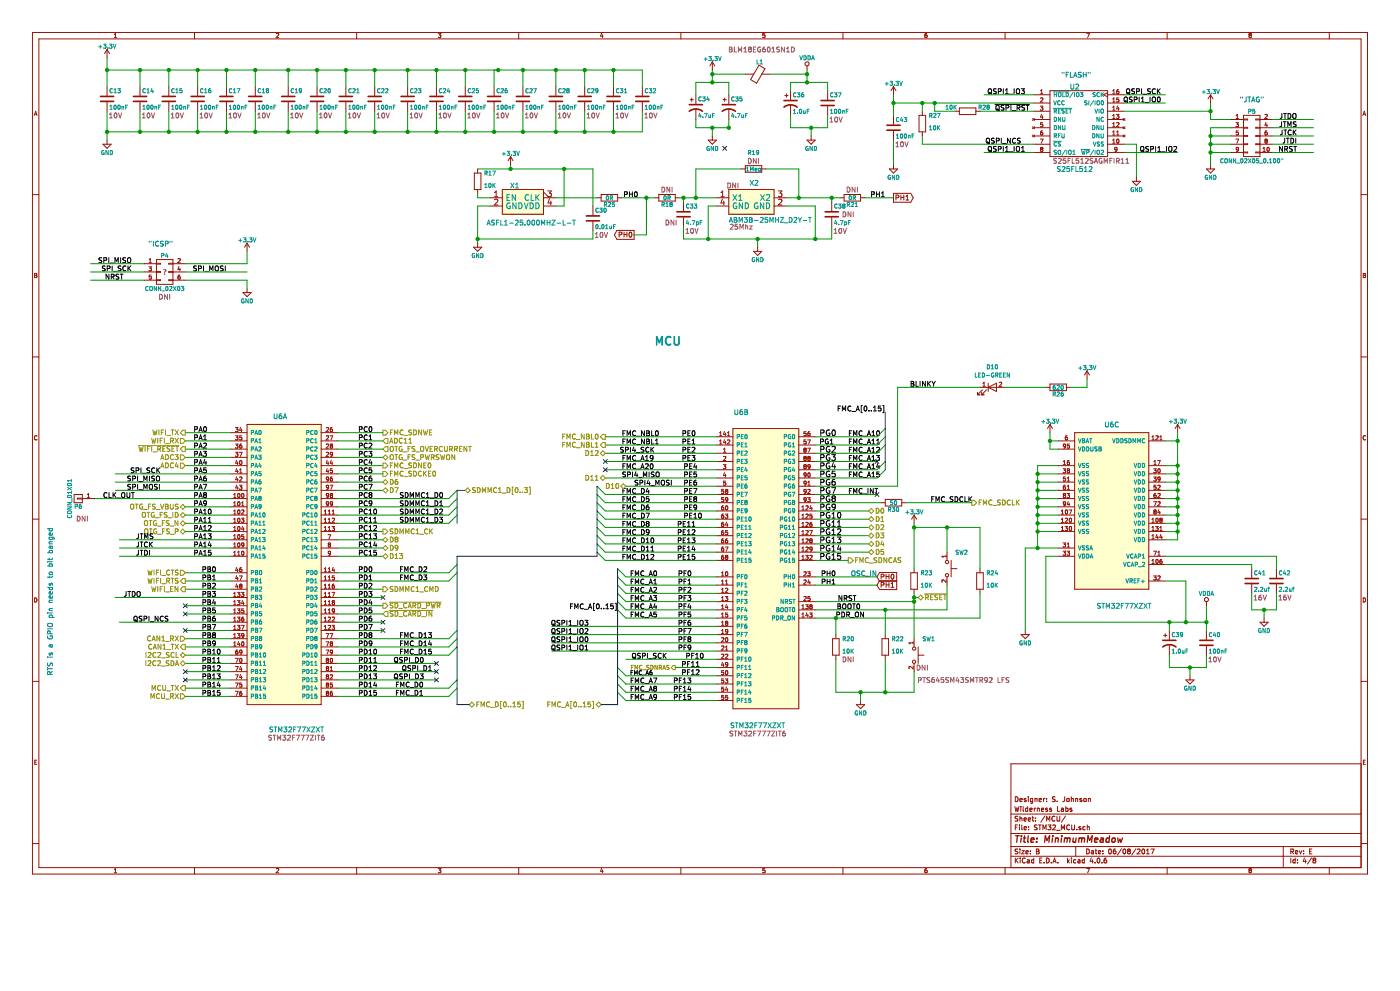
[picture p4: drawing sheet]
<svg xmlns="http://www.w3.org/2000/svg" width="419mm" height="297mm" viewBox="0 0 419 297" stroke-linecap="round" stroke-linejoin="round" font-family="sans-serif">
<g fill="#fffecd" stroke="#fffecd" stroke-width=".3">
<path d="M74 127.1h22.2v83.9h-22.2z" fill-rule="evenodd"/>
<path d="M219.6 128.3h19.7v83.9h-19.7z" fill-rule="evenodd"/>
<path d="M322 129.5h22.2v46.9h-22.2z" fill-rule="evenodd"/>
<path d="M218.4 56.7h13.5v7.4h-13.5z" fill-rule="evenodd"/>
<path d="M150.5 56.7h12.3v7.4h-12.3z" fill-rule="evenodd"/>
</g>
<g fill="none" stroke="#981200" stroke-width=".3">
<path d="M9.7 9.7h400v252h-400zM11.6 11.6h396.2v248.2h-396.2zM32.1 14.8v2.5M32.1 14.8l-.8 1.2M32.1 14.8l.7 1.2M34.2 11.3h.8M34.2 10.3l.4-.3v1.3M58.3 9.7v1.9M82.8 10.1l.5-.1 .2 .3-.8 1h.8M106.9 9.7v1.9M131.3 10h.8l-.4 .5 .4 .2-.1 .4h-.7M155.4 9.7v1.9"/>
<path d="M180.2 9.9l-.3 .9h.8M180.5 10.4v.9M204 9.7v1.9M213.4 18.5l-.7 1.2M213.4 18.5v2.5M213.4 18.5l.8 1.2M227.4 19.5l1.8 1.1-2.5 4.3-1.8-1.1zM228.5 11.1l.6 .1M229.2 10h-.6l-.1 .6 .6-.1 .1 .6M229.2 11.1l-.1 .1M241.8 19.7v1.3M252.6 9.7v1.9"/>
<path d="M277.7 10l-.6 .3v.7l.2 .3 .4-.2v-.6h-.4l-.2 .2M301.1 9.7v1.9M325.6 10h.8l-.5 1.3M349.7 9.7v1.9M374.4 10.5l-.2 .3 .2 .5 .5-.3-.2-.5M374.4 10.5l-.2-.2 .2-.3 .5 .2-.2 .3M374.4 10.5h.3M398.3 9.7v1.9M10.3 34.6l.4-1.3 .4 1.3M10.4 34.2h.6M32.1 25.9v2.7M32.1 30.6v2.7"/>
<path d="M41.9 25.9v2.7M41.9 30.6v2.7M50.6 25.9v2.7M50.6 30.6v2.7M59.2 25.9v2.7M59.2 30.6v2.7M67.9 25.9v2.7M67.9 30.6v2.7M76.5 25.9v2.7M76.5 30.6v2.7M86.4 25.9v2.7M86.4 30.6v2.7"/>
<path d="M95 25.9v2.7M95 30.6v2.7M103.6 25.9v2.7M103.6 30.6v2.7M112.3 25.9v2.7M112.3 30.6v2.7M122.1 25.9v2.7M122.1 30.6v2.7M130.8 25.9v2.7M130.8 30.6v2.7M139.4 25.9v2.7M139.4 30.6v2.7"/>
<path d="M148 25.9v2.7M148 30.6v2.7M156.7 25.9v2.7M156.7 30.6v2.7M166.5 25.9v2.7M166.5 30.6v2.7M175.2 25.9v2.7M175.2 30.6v2.7M183.8 25.9v2.7M183.8 30.6v2.7M192.4 25.9v2.7M192.4 30.6v2.7"/>
<path d="M206.8 29.9h.9M207.3 29.4v.9M208.5 28.4v2.7M208.5 32.6v3.2M216.6 29.9h1M217.1 29.4v.9M218.4 28.4v2.7M218.4 32.6v3.2M223.3 22.2h2.5M228.2 22.2h2.5M235.1 28.6h1M235.6 28.1v1"/>
<path d="M236.9 27.1v2.8M236.9 31.3v3.2M248 27.1v2.8M248 31.8v2.7M267.7 25.9v2.5M267.7 34.5v2.8M267.7 39.2v2.7M267.7 25.9l-.7 1.2M267.7 25.9l.7 1.2M275.3 34.5h2v5h-2zM276.3 33.3v1.2M276.3 39.5v1.2"/>
<path d="M286.2 33.3h1.2M287.4 32.3h5v2h-5zM292.4 33.3h1.2M309.3 35.5l.6 .6M309.3 37.9l.6 .6M309.6 35.8h5M309.6 38.2h5M309.6 28.4h5M309.6 30.8h5M309.6 33.3h5M309.9 35.5l-.6 .6M309.9 37.9l-.6 .6"/>
<path d="M311.7 31.8h.8l-.5 .4 .4 .1v.6h-.7M311.8 28.1h.7M311.8 27.2l.3-.4v1.3M311.8 29.4l.4-.1 .3 .4-.8 .8h.8M311.9 39.3l-.1 1h.6l-.1-.6-.5 .2M312 39.2l-.1 .1M312 34.2l-.2 .9h.7M312.3 39.2h-.3M312.3 34.6v.9M312.4 36.7h-.6v.6h.6v.5h-.6M314.6 27.1h17.3v19.8h-17.3zM331.9 35.8h4.9"/>
<path d="M331.9 38.2h4.9M331.9 28.4h4.9M331.9 30.8h4.9M331.9 33.3h4.9M331.9 27.8l-1.3 .6 1.3 .6M333.4 37.1l.3-.4v1.2M333.4 35.5h.7M333.4 37.9h.7M333.4 28.1h.7M333.4 30.5h.7M333.4 33h.7M333.4 27.2l.3-.4v1.3"/>
<path d="M333.4 29.7l.3-.4v1.2M333.4 32.1l.3-.3v1.2M333.4 34.6l.3-.4v1.3M333.4 39.5l.3-.3v1.2M334.5 34.2h.8l-.5 .5 .4 .1v.6h-.7M334.6 39.5l.3-.3v1.2M334.6 36.8l.4-.1 .3 .4-.8 .8h.8M334.6 36.8h.1M334.8 31.7l-.2 .9h.7M335.1 26.8l-.5 .3v.7l.2 .3 .4-.1-.1-.6-.5 .1M335.1 32.2v.8M335.2 29.3h-.6v.6h.6v.5h-.6"/>
<path d="M336.5 37.9l.6 .6M336.5 35.5l.6 .6M337.1 37.9l-.6 .6M337.1 35.5l-.6 .6M362.7 28.4l-.7 1.2M362.7 28.4v2.4M362.7 28.4l.7 1.2M368.9 35.8h3.7M368.9 38.2h3.7M370.3 36.7h.8l-.5 .5 .4 .1v.5h-.7M370.4 34.6l.3-.4v1.3M370.4 35.5h.7"/>
<path d="M371 39.2h-.6v.5h.6v.6h-.6M372.6 34.5h4.9v12.4h-4.9zM372.6 35.7h1.2v.2h-1.2M372.6 38.1h1.2v.3h-1.2M377.5 38.1h-1.2v.3h1.2M377.5 35.7h-1.2v.2h1.2M377.5 35.8h3.7M377.5 38.2h3.7M379 34.3l.5-.1 .2 .4-.8 .9h.8M379.3 36.6l-.3 .9h.7M379.6 39.2l-.6 .3v.7l.2 .2 .4-.1v-.6l-.6 .2M379.6 37.1v.8"/>
<path d="M408.3 34.6l.5-1.3 .4 1.3M408.5 34.2h.6M9.7 58.3h1.9M30.8 43.2h2.5l-1.2 1.2zM32.1 41.9v1.3M142.1 51.8h2v4.9h-2zM143.1 50.6v1.2M143.1 56.7v1.3M146.8 59.2h3.7M148.2 58.9h.9M148.2 59.8l.6-.2 .3 .5-1 1.3h1M148.2 57.7l.5-.5v1.7"/>
<path d="M150.5 56.7h12.3v7.4h-12.3zM153 46.9l-.8 1.2M153 46.9v2.4M153 46.9l.7 1.2M162.8 57.5l1.8 1.7M162.8 59.2h3.7M164.1 57.2h1.1l-.6 .6 .5 .2v.7l-.2 .2-.7-.1M164.6 59.5l-.4 1.3h1.1M178.9 59.2h1.2M180.1 58.2h4.9v2h-4.9zM185 59.2h1.3M196.1 59.2h1.3"/>
<path d="M197.4 58.2h4.9v2h-4.9zM202.3 59.2h1.3M212.2 41.9h2.5l-1.3 1.3zM213.4 40.7v1.2M214.7 59.2h3.7M216 58.9h1M216 57.7l.5-.5v1.7M216.4 59.5l-.4 1.3h1.1M218.4 56.7h13.5v7.4h-13.5zM222.1 50.6h1.2M223.3 49.6h4.9v2h-4.9zM228.2 50.6h1.3"/>
<path d="M231.9 59.2h3.7M233.2 57.2h1.1l-.6 .6 .5 .2v.7l-.3 .2-.7-.2M233.3 59.8l.6-.2 .4 .5-1.1 1.3h1.1M241.8 41.9h2.5l-1.3 1.3zM243 40.7v1.2M251.7 59.2h1.2M252.9 58.2h4.9v2h-4.9zM257.8 59.2h1.3M266.5 50.6h2.4l-1.2 1.2zM267.7 49.3v1.3M267.7 57.9h5.2l.7 1.3-.7 1.3h-5.2zM268.4 59.2l.8-.1v-.6l-.8-.1v1.5"/>
<path d="M269.9 58.4v1.5M269.9 59.1h.9M270.8 58.4v1.5M271.4 59.9h.9M271.4 58.8l.4-.4v1.5M309.3 40.4l.6 .6M309.6 43.2h5M309.6 40.7h5M309.6 45.6h5M309.9 40.4l-.6 .6M311.7 41.6h.8l-.5 1.3M312 44.6l-.2-.2 .2-.3 .4 .1-.2 .4"/>
<path d="M312 44.6l-.2 .3 .2 .4 .5-.2-.3-.5M312 44.6h.2M331.9 43.2h4.9M331.9 40.7h4.9M331.9 45.6h4.9M333.4 40.4h.7M333.4 42.9h.7M333.4 42l.3-.4v1.3M334.6 40.4h.7M334.7 44.6l-.3 .3-.3-.1-.1-.6 .4-.1 .3 .2-.1 .8-.5 .2M334.7 41.7l.1-.1a.59 .59 0 0 1 .5 .7 .59 .59 0 0 1-.6 .5zM335.1 41.7h.1"/>
<path d="M336.5 40.4l.6 .6M337.1 40.4l-.6 .6M339.3 54.3h2.4l-1.2 1.2zM340.5 53v1.3M361.5 50.6h2.4l-1.2 1.2zM362.7 49.3v1.3M368.9 43.2h3.7M368.9 40.7h3.7M368.9 45.6h3.7M370.3 41.6h.8l-.5 1.3M371.1 44.6l-.3 .3-.3-.1-.1-.6 .4-.1 .3 .2-.1 .8-.5 .2M372.6 45.5h1.2v.3h-1.2"/>
<path d="M372.6 40.6h1.2v.2h-1.2M372.6 43.1h1.2v.2h-1.2M377.5 43.2h3.7M377.5 45.5h-1.2v.3h1.2M377.5 43.1h-1.2v.2h1.2M377.5 40.6h-1.2v.2h1.2M377.5 40.7h3.7M377.5 45.6h3.7M378.4 45.3h.7M378.4 44.5l.4-.4v1.2M379 41.7l.2 .5M379.1 41.7h.5"/>
<path d="M379.1 41.7h-.1M379.2 42.2l-.2 .2 .2 .5 .5-.3-.2-.4M379.2 42.2h.3M379.6 41.7h.1M379.6 41.7l-.1 .5M380.1 44.2l-.1-.1a.59 .59 0 0 0-.4 .6 .59 .59 0 0 0 .5 .6M380.1 44.2h.1M380.2 44.2v1M380.2 45.2l-.1 .1M407.8 58.3h1.9M43.2 79h3.7M44.6 79.9h.8l-.4 .5 .3 .1v.5h-.7"/>
<path d="M44.7 78.7h.7M44.7 77.8l.3-.4v1.3M46.9 77.7h4.9v7.4h-4.9zM46.9 78.8h1.2v.3h-1.2M51.8 78.8h-1.2v.3h1.2M51.8 79h3.7M53.3 77.5l.5-.1 .2 .4-.8 .9h.8M53.6 79.8l-.3 .9h.8M74 72.8v2.5M74 72.8l-.7 1.2M74 72.8l.8 1.2M141.9 74h2.4l-1.2 1.3z"/>
<path d="M143.1 72.8v1.2M146.8 61.7h3.7M162.8 61.7h3.7M165 60.2v1.2M177.6 61.7v2.7M177.6 66.4v2.7M184.8 69h5.2v2.6h-5.2l-.7-1.3zM185.5 70.3l.7-.1 .1-.5-.8-.2v1.5M187 69.5v1.5M187 70.2h.8M187.8 69.5v1.5M188.6 69.7l.2-.2a.72 .72 0 0 1 .5 .8 .72 .72 0 0 1-.6 .6l-.2-.5z"/>
<path d="M204.8 60.4v2.8M204.8 65.1v2.8M214.7 61.7h3.7M216.8 60.2v1.2M225.8 75.3h2.4l-1.2 1.2zM227 74v1.3M231.9 61.7h3.7M249.2 60.4v2.8M249.2 65.1v2.8M10.4 82.5h.4M10.9 81.9h-.5v1.2l.6-.1v-.4l-.2-.1M10.9 81.9l.1 .1"/>
<path d="M11 82v.2l-.2 .3M43.2 81.4h3.7M43.2 83.9h3.7M45.3 82.4h-.6v.5h.6v.6h-.6M46.9 83.8h1.2v.2h-1.2M46.9 81.3h1.2v.2h-1.2M51.8 81.3h-1.2v.2h1.2M51.8 83.8h-1.2v.2h1.2M51.8 81.4h3.7M51.8 83.9h3.7M53.9 82.4l-.5 .3-.1 .6 .2 .3 .5-.1-.1-.6-.6 .1M53.9 80.3v.8"/>
<path d="M72.8 87.6h2.5l-1.3 1.2zM74 86.4v1.2M408.4 81.9l.7 .2-.2 .4 .3 .2-.3 .4h-.5zM408.4 82.5h.5M9.7 106.9h1.9M292.9 118.2h.7M292.9 117.4v.8M293.6 116h7.4M294.1 118.2h.7M294.1 117.4v.8M294.3 116.7l-1.4 1.5M294.5 115.7h.7"/>
<path d="M294.5 114.8l.3-.4v1.3M295.6 116.7l-1.5 1.5M296.1 114.7v2.5M296.1 116l2.4-1.3v2.5zM299.4 114.5l.5-.1 .2 .4-.7 .9h.7M313.3 116h1.3M314.6 115h4.9v1.9h-4.9zM319.5 116h1.2M325.7 111l-.8 1.3M325.7 111v2.5M325.7 111l.7 1.3M407.8 106.9h1.9"/>
<path d="M11.1 130.5a.56 .56 0 0 0-.8 .6 .56 .56 0 0 0 .8 .5M69.1 139.4h4.9M69.1 129.5h4.9M69.1 132h4.9M69.1 134.5h4.9M69.1 136.9h4.9M70.5 130.5h.8l-.4 .4 .4 .1v.6h-.8M70.5 128h.8l-.4 .5 .4 .1v.5h-.8M70.5 132.9h.8l-.4 .5 .4 .1v.5h-.8M70.5 135.4h.8l-.4 .5 .4 .1v.5h-.8M70.9 137.8l-.3 .9h.8M71.2 138.3v.8"/>
<path d="M71.7 135.4h.8l-.5 1.2M71.8 131.6h.1M71.8 131l.5-.1 .2 .3-.1 .4h-.6M71.8 133.5h.6v.5l-.5 .1zM71.8 131h.1M71.8 133.5v.1M71.9 138l.2-.1a.59 .59 0 0 1 .4 .6 .59 .59 0 0 1-.5 .5zM72.1 127.9l-.3 .9h.7M72.4 128.4v.8M72.4 132.9l-.4 .1-.2 .5M72.4 130.5h-.6v.5M74 127.1h22.2v83.9h-22.2z"/>
<path d="M96.2 139.4h5M96.2 129.5h5M96.2 132h5M96.2 134.5h5M96.2 136.9h5M97.8 128.1l.4-.1 .2 .3-.7 .9h.7M97.8 130.6l.4-.1 .2 .3-.7 .9h.7M97.8 133l.4-.1 .2 .4-.7 .9h.7M97.8 135.5l.4-.1 .2 .4-.7 .8h.7M98 137.8l-.2 .9h.7M98.3 138.3v.8M98.9 130.5h.8l-.5 1.2"/>
<path d="M98.9 128.7l.3-.2 .4 .2v.4l-.6 .1M99 129.1v.1M99 134v.1M99.2 133.5l-.3-.3 .3-.3 .4 .1-.2 .5M99.2 133.5l-.2 .5M99.2 133.5h.2M99.2 137.8l-.3 .9h.8M99.4 133.5l.2 .5-.6 .1M99.5 128l-.5 .3v.8M99.5 138.3v.8M99.6 135.9l-.2 .3-.4-.1v-.6l.4-.1 .2 .2v.7l-.6 .3M214.7 135.7h4.9"/>
<path d="M214.7 138.2h4.9M214.7 130.8h4.9M214.7 133.2h4.9M215.6 130.5h.7M215.6 132.9h.7M215.6 129.6l.3-.4v1.3M215.6 132l.3-.3v1.2M216.7 139.1h.8l-.5 .5 .4 .1v.5h-.7M216.8 136.7l.4-.1 .3 .4-.8 .9h.8M216.8 135.4h.7M216.8 134.5l.3-.3v1.2M217 129.2l-.2 .9h.7"/>
<path d="M217 131.6l-.2 .9h.7M217.3 129.6v.9M217.3 132.1v.8M218 130.5h.7M218 131.8l.4-.1 .3 .3-.8 .9h.8M218 129.6l.3-.4v1.3M219.6 128.3h19.7v83.9h-19.7zM239.3 135.7h5M239.3 138.2h5M239.3 130.8h5M239.3 133.2h5M241.1 137.2l-.2 .2 .2 .5 .4-.3-.2-.4"/>
<path d="M241.1 139.6l-.2-.2 .2-.3 .4 .1-.2 .4M241.1 139.6l-.2 .3 .2 .4 .4-.2-.2-.5M241.1 134.7l-.2-.2 .2-.3 .4 .1-.2 .4M241.1 134.7l-.2 .2 .2 .5 .4-.2-.2-.5M241.1 137.2l-.2-.3 .2-.3 .4 .1-.2 .5M241.1 134.7h.2M241.1 137.2h.2M241.1 139.6h.2M241.5 129.2h-.6v.6h.6v.5h-.6M241.5 131.7h-.6v.6h.6v.5h-.6M242 131.7h.8l-.5 1.2M242 134.2h.8l-.5 1.2"/>
<path d="M242.3 137.2l-.3 .2 .3 .5 .4-.3-.2-.4M242.3 137.2l-.3-.3 .3-.3 .4 .1-.2 .5M242.3 137.2h.2M242.6 129.2l-.5 .3-.1 .7 .3 .3 .4-.2-.1-.5-.6 .1M242.7 139.6l-.2 .3-.4-.1v-.6l.4-.1 .2 .2v.7l-.6 .3M314.6 127.1l-.8 1.2M314.6 127.1v2.4M314.6 127.1l.7 1.2M317 139.4h5M317 132h5M317 134.5h5M318.6 139.1h.7"/>
<path d="M318.6 138.2l.3-.3v1.2M319.2 131.6h.1M319.2 131v.2M319.3 131l.3-.1 .3 .3-.1 .4h-.5M319.3 133.5l-.3 .2-.3-.1-.1-.6 .4-.1 .3 .3-.1 .7-.5 .3M319.3 131h-.1M319.7 130.5l-.5 .3v.8M319.8 139h.1M319.8 138.4v.2M319.9 138.4l.3-.1 .3 .3-.1 .4h-.5M319.9 138.4h-.1M320.3 137.9l-.5 .3v.8"/>
<path d="M320.4 132.9h-.6v.6h.6v.5h-.6M322 129.5h22.2v46.9h-22.2zM344.2 139.4h4.9M344.2 132h4.9M345.1 131.7h.7M345.1 130.8l.4-.3v1.2M345.7 139.1h.7M345.7 138.2l.4-.3v1.2M346.3 130.6l.5-.1 .2 .3-.8 .9h.8M346.8 137.9h.8l-.5 1.2M347.5 131.7h.7M347.5 130.8l.3-.3v1.2"/>
<path d="M352.8 127.1l-.7 1.2M352.8 127.1v2.4M352.8 127.1l.8 1.2M409.2 130.5a.57 .57 0 0 0-.8 .6 .57 .57 0 0 0 .7 .5M409.2 131.6h-.1M9.7 155.4h1.9M22.2 148h2.5v2.5h-2.5zM24.7 149.3h3.7M24.7 149.1h-1.5v.3h1.5M26.2 149h.7M26.2 148.1l.3-.4v1.3M69.1 141.9h4.9"/>
<path d="M69.1 144.3h4.9M69.1 146.8h4.9M69.1 149.3h4.9M69.1 151.7h4.9M69.1 154.2h4.9M69.1 156.7h4.9M69.1 159.1h4.9M70 149h.7M70 151.4h.7M70 148.1l.4-.4v1.3M70 150.6l.4-.4v1.2M70 153l.4-.3v1.2"/>
<path d="M70 155.5l.4-.4v1.3M70 158l.4-.4v1.2M70 153.9h.7M70 156.4h.7M70 158.8h.7M70.9 140.3l-.3 .9h.8M70.9 142.7l-.3 .9h.8M70.9 145.2l-.3 .9h.8M71.2 140.7v.9M71.2 143.2v.8M71.2 145.7v.8M71.3 147.8l.2-.1a.59 .59 0 0 1 .4 .7 .59 .59 0 0 1-.5 .5z"/>
<path d="M71.3 150.3l.2-.1a.59 .59 0 0 1 .4 .6 .59 .59 0 0 1-.5 .6zM71.3 152.8l.2-.1a.59 .59 0 0 1 .4 .6 .59 .59 0 0 1-.5 .5zM71.3 155.2l.2-.1a.59 .59 0 0 1 .4 .7 .59 .59 0 0 1-.5 .5zM71.3 157.7l.2-.1a.59 .59 0 0 1 .4 .6 .59 .59 0 0 1-.5 .6zM71.7 145.3h.8l-.4 .4 .3 .1v.6h-.7M71.8 142.9l.5-.1 .2 .4-.8 .8h.8M71.8 141.6h.7M71.8 140.7l.3-.4v1.3M72.3 155.1h.8l-.4 .5 .3 .1v.6h-.7M72.4 151.4h.7M72.4 152.8l.5-.1 .2 .3-.8 .9h.8M72.4 150.6l.3-.4v1.2"/>
<path d="M72.5 147.8l.2-.1a.59 .59 0 0 1 .4 .7 .59 .59 0 0 1-.5 .5zM72.7 157.5l-.3 .9h.7M73 158v.8M96.2 141.9h5M96.2 144.3h5M96.2 146.8h5M96.2 149.3h5M96.2 151.7h5M96.2 154.2h5M96.2 156.7h5M96.2 159.1h5M97.2 153.9h.7"/>
<path d="M97.2 153l.3-.3v1.2M97.2 155.5l.3-.4v1.3M97.2 158l.3-.4v1.2M97.2 156.4h.7M97.2 158.8h.7M98 140.3l-.2 .9h.7M98.3 140.7v.9M98.3 153.9h.7M98.3 153l.4-.3v1.2M98.3 155.5l.4-.4v1.3M98.3 158l.4-.4v1.2M98.3 156.4h.7"/>
<path d="M98.3 158.8h.7M98.4 143.3l-.2 .3-.3-.1-.1-.6 .4-.1 .2 .2v.7l-.5 .3M98.4 145.8l-.2 .2h-.3l-.1-.6 .4-.1 .2 .2v.7l-.5 .3M98.4 148.3l-.2 .2-.3-.1-.1-.6 .4-.1 .2 .3v.7l-.5 .3M98.4 150.7l-.2 .3-.3-.1-.1-.6 .4-.1 .2 .2v.7l-.5 .3M98.9 145.3h.8l-.5 1.2M99.2 148.3l-.3-.3 .3-.3 .4 .1-.2 .5M99.2 148.3l-.3 .2 .3 .5 .4-.3-.2-.4M99.2 148.3h.2M99.5 157.6h.7l-.4 .5 .4 .1v.5h-.7M99.5 142.8l-.5 .3-.1 .7 .3 .2 .4-.1-.1-.6-.6 .2M99.5 155.2l.5-.1 .2 .4-.7 .9h.7"/>
<path d="M99.5 153.9h.7M99.5 153l.4-.3v1.2M99.6 140.3h-.6l-.1 .6h.7v.5h-.7M99.6 150.7l-.2 .3-.4-.1v-.6l.4-.1 .2 .2v.7l-.6 .3M214.7 140.6h4.9M214.7 143.1h4.9M214.7 145.6h4.9M214.7 153h4.9M214.7 148h4.9M214.7 155.4h4.9M214.7 150.5h4.9M214.7 157.9h4.9"/>
<path d="M216.4 151.5l-.2 1.1h.6v-.6l-.6 .1M216.4 151.5h.1M216.8 158.8l-.6 .3v.7l.2 .3 .4-.1v-.6l-.6 .1M216.8 151.4l-.4 .1M216.8 153.9l-.6 .3v.7l.2 .2 .4-.1v-.6l-.6 .2M216.8 156.4l-.6 .3v.7l.2 .2 .4-.1v-.6l-.6 .2M216.8 146.5h-.6v.6h.6v.5h-.6M216.8 149h-.6v.5h.6v.6h-.6M217 141.5l-.2 .9h.7M217.3 153.9h.8l-.5 .5 .4 .1v.5h-.7M217.3 142v.8M217.4 144h-.6v.6h.6v.6h-.6"/>
<path d="M217.4 146.6l.2 .4M217.4 149.1l.1 .6h.3l.3-.2M217.4 147.6l.1 .1M217.5 146.6h.5l-.2 .4M217.5 149h.3l.3 .2-.1 .7-.5 .3M217.5 151.5l.1-.1a.59 .59 0 0 1 .5 .7 .59 .59 0 0 1-.6 .5zM217.5 146.6h-.1M217.5 149l-.1 .1M217.6 147l-.2 .6M217.6 147h.2M217.6 156.3l-.2 .9h.7M217.8 147l.2 .6-.5 .1"/>
<path d="M217.9 156.8v.8M218 158.8h-.6v.6h.6v.6h-.6M239.3 140.6h5M239.3 143.1h5M239.3 145.6h5M239.3 153h5M239.3 148h5M239.3 155.4h5M239.3 150.5h5M239.3 157.9h5M240.3 152.7h.7M240.3 155.1h.7"/>
<path d="M240.3 157.6h.7M240.3 151.8l.3-.4v1.3M240.3 154.3l.3-.4v1.2M240.3 156.7l.3-.3v1.2M240.3 159.2l.3-.4v1.3M241.4 158.9l.5-.1 .2 .4-.7 .9h.7M241.4 154l.5-.1 .2 .4-.7 .8h.7M241.4 156.5l.5-.1 .2 .3-.7 .9h.7M241.5 151.5l.4-.1 .2 .4-.7 .9h.7M241.5 151.5h-.1M241.5 142.1l-.2 .2h-.3l-.1-.6 .4-.1 .2 .2v.7l-.5 .3M241.5 144.6l-.2 .2-.3-.1-.1-.6 .4-.1 .2 .3v.7l-.5 .3"/>
<path d="M241.5 147l-.2 .3-.3-.1-.1-.6 .4-.1 .2 .2v.7l-.5 .3M241.5 149.5l-.2 .2h-.3l-.1-.6 .4-.1 .2 .2v.7l-.5 .3M242 149h.7l-.4 .4 .4 .1v.6h-.7M242 145.3h.7M242 146.6l.5-.1 .2 .4-.7 .8h.7M242 144.4l.4-.4v1.3M242.1 141.7l.2-.1a.59 .59 0 0 1 .5 .6 .59 .59 0 0 1-.6 .5zM242.6 158.8h.8l-.5 1.3M242.9 151.4l-.3 .9h.8M243.2 156.4l-.5 .3-.1 .7 .3 .2 .4-.1-.1-.6-.6 .2M243.2 151.8v.9M243.3 153.9h-.6l-.1 .6h.7v.5h-.7"/>
<path d="M264 150.5h1.2M265.2 149.5h5v2h-5zM270.2 150.5h1.2M273.9 154.2v2.5M273.9 154.2l-.8 1.2M273.9 154.2l.7 1.2M317 141.9h5M317 144.3h5M317 146.8h5M317 149.3h5M317 151.7h5M317 154.2h5"/>
<path d="M317 156.7h5M317 159.1h5M318 153.9h.7M318 156.4h.7M318 158.8h.7M318 153l.3-.3v1.2M318 155.5l.3-.4v1.3M318 158l.3-.4v1.2M318.5 140.3h.8l-.5 .5 .4 .1v.5h-.7M318.8 148.3l-.2 .2 .2 .5 .5-.3-.3-.4M318.8 148.3l-.2-.3 .2-.3 .4 .1-.2 .5M318.8 148.3h.2"/>
<path d="M319.1 157.6h.8l-.5 .5 .4 .1v.5h-.7M319.1 145.3l-.5 .3v.7l.2 .2 .4-.1-.1-.6-.5 .2M319.2 155.2l.4-.1 .3 .4-.8 .9h.8M319.2 142.8h-.6v.6h.6v.5h-.6M319.3 150.7l-.3 .3-.3-.1-.1-.6 .4-.1 .3 .2-.1 .7-.5 .3M319.3 152.8l.1-.1a.59 .59 0 0 1 .5 .6 .59 .59 0 0 1-.6 .5zM319.7 147.7h.8l-.5 .5 .4 .1v.6h-.7M319.8 144h.7M319.8 146.5h.7M319.8 143.2l.3-.4v1.2M319.8 145.6l.3-.3v1.2M320 140.9l-.2 .2 .2 .5 .5-.3-.3-.4"/>
<path d="M320 140.9l-.2-.3 .2-.3 .4 .1-.2 .5M320 140.9h.2M320 150.1l-.2 .9h.7M320.3 152.7h.8l-.5 1.2M320.3 150.6v.8M320.5 155.2l.1-.1a.59 .59 0 0 1 .5 .7 .59 .59 0 0 1-.6 .5zM320.5 157.7l.1-.1a.59 .59 0 0 1 .5 .6 .59 .59 0 0 1-.6 .6zM344.2 141.9h4.9M344.2 144.3h4.9M344.2 146.8h4.9M344.2 149.3h4.9M344.2 151.7h4.9"/>
<path d="M344.2 154.2h4.9M344.2 156.7h4.9M344.2 159.1h4.9M345.1 156.4h.7M345.1 158.8h.7M345.1 155.5l.4-.4v1.3M345.1 158l.4-.4v1.2M345.6 140.3h.8l-.4 .5 .4 .1v.5h-.8M345.6 142.8h.8l-.4 .5 .4 .1v.5h-.8M345.6 150.2h.9l-.6 1.2M345.9 153.2l-.2 .2 .2 .5 .5-.2-.2-.5M345.9 153.2l-.2-.2 .2-.3 .5 .1-.2 .4"/>
<path d="M345.9 153.2h.3M346.2 157.6h.8l-.4 .5 .3 .1v.5h-.7M346.3 147.7l-.5 .3-.1 .7 .2 .3 .5-.1-.1-.6-.6 .1M346.4 145.3h-.6l-.1 .5h.7v.6h-.7M346.4 155.2l.2-.1a.59 .59 0 0 1 .4 .7 .59 .59 0 0 1-.5 .5zM346.9 145.4l.5-.1 .2 .3-.8 .9h.8M346.9 147.8l.5-.1 .2 .4-.8 .9h.8M346.9 150.3l.5-.1 .2 .4-.8 .8h.8M347 140.4l.2-.1a.59 .59 0 0 1 .4 .7 .59 .59 0 0 1-.5 .5zM347.2 152.6l-.3 .9h.7M347.5 153.1v.8M347.5 158.8h.7"/>
<path d="M347.5 158l.3-.4v1.2M347.6 143.3l-.2 .3-.4-.1-.1-.6 .5-.1 .2 .2-.1 .7-.5 .3M347.7 155.7l-.2 .2 .2 .5 .5-.3-.2-.4M347.7 155.7l-.2-.3 .2-.3 .4 .1-.1 .5M347.7 155.7h.3M407.8 155.4h1.9M10.4 179a.64 .64 0 0 1 .7 .6 .64 .64 0 0 1-.7 .7zM69.1 161.6h4.9M69.1 164.1h4.9M69.1 166.5h4.9M69.1 171.5h4.9M69.1 173.9h4.9"/>
<path d="M69.1 176.4h4.9M69.1 178.9h4.9M70 163.8h.7M70 166.2h.7M70 162.9l.4-.4v1.3M70 160.4l.4-.3v1.2M70 165.4l.4-.4v1.2M70 177.7l.4-.4v1.3M70 178.6h.7M70 161.3h.7M70.9 169.9l-.3 .9h.8M70.9 172.3l-.3 .9h.8"/>
<path d="M70.9 174.8l-.3 .9h.8M71.1 177.3h.8l-.4 .5 .3 .1v.6h-.7M71.1 179.8h.8l-.4 .5 .3 .1v.5h-.7M71.2 170.3v.9M71.2 172.8v.8M71.2 175.3v.8M71.2 166.2h.7M71.2 165.4l.4-.4v1.2M71.3 160.2l.2-.1a.59 .59 0 0 1 .4 .6 .59 .59 0 0 1-.5 .5zM71.3 162.6l.2-.1a.59 .59 0 0 1 .4 .7 .59 .59 0 0 1-.5 .5zM71.7 172.4h.8l-.5 1.2M71.7 160.1l.1 .1"/>
<path d="M71.7 162.6h.1M71.8 170.5h.6v.6h-.5zM71.8 170.5v.1M72 175.4l-.2-.2 .2-.3 .4 .1-.1 .4M72 175.4l-.2 .2 .2 .5 .5-.2-.2-.5M72 175.4h.3M72.3 177.3h.8l-.4 .5 .3 .1v.6h-.7M72.4 169.9l-.4 .1-.2 .5M72.5 165.1l.2-.1a.59 .59 0 0 1 .4 .6 .59 .59 0 0 1-.5 .6zM72.7 179.7l-.3 .9h.7M73 160.1h-.6v.5h.6v.6h-.6M73.1 163.1l-.2 .2-.4-.1-.1-.6 .5-.1 .2 .3-.1 .7-.5 .3"/>
<path d="M96.2 161.6h5M96.2 164.1h5M96.2 166.5h5M96.2 171.5h5M96.2 173.9h5M96.2 176.4h5M96.2 178.9h5M97.2 171.2h.7M97.2 176.1h.7M97.2 170.3l.3-.4v1.3M97.2 172.8l.3-.4v1.2M97.2 175.2l.3-.3v1.2"/>
<path d="M97.2 177.7l.3-.4v1.3M97.2 178.6h.7M97.2 173.6h.7M98.3 160.1h.8l-.5 1.2M98.3 171.2h.7M98.3 176.1h.7M98.3 170.3l.4-.4v1.3M98.3 172.8l.4-.4v1.2M98.3 175.2l.4-.3v1.2M98.3 177.7l.4-.4v1.3M98.3 178.6h.7M98.3 173.6h.7"/>
<path d="M98.4 162.6l.2 .5M98.4 165.1v.6M98.4 165.7h.1M98.4 162.6h.1M98.4 162.6h.6l-.2 .5M98.4 165.1h.6v.6M98.4 165.1h.1M98.6 163.1l-.3 .2 .3 .5 .4-.3-.2-.4M98.6 163.1h.2M99 165.7h-.6M99 165.7l-.2 .5h-.4M99 165.5v.2"/>
<path d="M99.5 177.3h.8l-.5 1.3M99.5 175.4h.7v.6h-.6zM99.5 173.5l.1 .1M99.6 172.9h.4l.2 .2v.4l-.6 .1M99.6 172.9l-.1 .1M99.6 175.4l-.1 .2M99.8 169.9l-.3 .9h.8M100.1 174.9h-.3l-.3 .5M100.1 170.3v.9M100.2 172.4h-.6l-.1 .6M214.7 172.7h4.9M214.7 175.2h4.9"/>
<path d="M214.7 177.6h4.9M214.7 160.4h4.9M214.7 162.8h4.9M214.7 165.3h4.9M214.7 167.8h4.9M216.2 172.4h.7M216.2 174.9h.7M216.2 177.3h.7M216.2 179.8h.7M216.2 171.5l.3-.3v1.2M216.2 174l.3-.4v1.3M216.2 176.5l.3-.4v1.2"/>
<path d="M216.2 178.9l.3-.3v1.2M216.8 161.3l-.6 .3v.7l.2 .2 .4-.1v-.6l-.6 .2M216.8 163.8l-.6 .3v.7l.2 .2 .4-.1v-.6l-.6 .2M216.8 166.2l-.6 .3v.7l.2 .3 .4-.1v-.6l-.6 .1M217.3 163.8h.8l-.5 1.2M217.3 178.6h.8l-.5 .5h.4v.6h-.7M217.4 174.9h.7M217.4 176.2l.4-.1 .3 .4-.8 .8h.8M217.4 174l.3-.4v1.3M217.4 161.9v.1M217.5 171.3l.1-.1a.59 .59 0 0 1 .5 .6 .59 .59 0 0 1-.6 .5zM217.5 161.8l-.1 .1"/>
<path d="M217.6 166.8l-.2-.3 .2-.3 .4 .1-.2 .5M217.6 166.8l-.2 .2 .2 .5 .5-.3-.3-.4M217.6 166.8h.2M217.9 161.3l-.3 .1-.2 .4v.6l.4 .1 .3-.2-.1-.4-.5-.1M239.3 172.7h5M239.3 175.2h5M239.3 160.4h5M239.3 162.8h5M239.3 165.3h5M239.3 167.8h5M240.3 160.1h.7M240.3 162.5h.7"/>
<path d="M240.3 165h.7M240.3 161.7l.3-.4v1.2M240.3 164.1l.3-.3v1.2M240.3 167.5h.7M240.3 166.6l.3-.4v1.3M240.9 171.3l.4-.1 .2 .3-.7 .9h.7M240.9 173.7l.4-.1 .2 .4-.7 .9h.7M240.9 178.7l.4-.1 .2 .3-.7 .9h.7M241.4 166.2h.7l-.4 .5 .4 .1v.6h-.7M241.4 161.4l.5-.1 .2 .4-.7 .8h.7M241.4 163.9l.5-.1 .2 .3-.7 .9h.7M242 171.2h.7l-.4 .4 .4 .1v.6h-.7"/>
<path d="M242.3 173.6l-.3 .9h.8M242.6 174v.9M242.6 166.3l.5-.1 .2 .4-.7 .9h.7M242.7 178.6h-.6l-.1 .5h.7v.6h-.7M242.9 161.8l-.3 .3 .3 .4 .4-.2-.2-.5M242.9 161.8l-.3-.2 .3-.3 .4 .1-.2 .4M242.9 161.8h.2M243.3 164.3l-.2 .2h-.4v-.6l.4-.1 .2 .2v.7l-.6 .3M264 172.7l.7-.1 .1-.6-.8-.1v1.5M264 175.2l.7-.1 .1-.6-.8-.1v1.4M265.5 171.9v1.5M265.5 174.4v1.4"/>
<path d="M265.5 172.6h.8M265.5 175.1h.8M266.3 171.9v1.5M266.3 174.4v1.4M267 175.8h.8M267 174.8l.4-.4v1.4M267.1 172l.2-.1a.72 .72 0 0 1 .6 .8 .72 .72 0 0 1-.7 .6l-.2-.5zM268.7 173.8h-5.2l-.7 1.4 .7 1.3h5.2v-5.1h-5.2l-.7 1.3 .7 1.3h5.2M272.9 171.5h2v4.9h-2zM273.9 170.2v1.3M273.9 176.4v1.2M283.4 166.5h-1.2l.4 .4"/>
<path d="M283.4 173.6v.8l-.8-.8-.4 .2 .1 .5M283.4 166.2v.7M283.7 165.3v2.5M283.7 172.7v2.5M285 170.2h1.7M285 167.8v4.9M292.6 171.5h2v4.9h-2zM293.6 170.2v1.3M293.6 176.4v1.2M317 164.1h5M317 166.5h5M318.5 162.5h.8l-.5 .5 .4 .1v.6h-.7"/>
<path d="M318.5 165h.8l-.5 .5 .4 .1v.5h-.7M319.7 165h.8l-.5 .5 .4 .1v.5h-.7M319.8 163.8h.7M319.8 162.9l.3-.4v1.3M344.2 161.6h4.9M344.2 166.5h4.9M344.2 173.9h4.9M344.2 169h4.9M345.1 161.3h.7M345.1 167.8l.4-.3v1.2M345.1 160.4l.4-.3v1.2M345.1 168.7h.7"/>
<path d="M345.6 165h.9l-.6 1.2M345.6 172.4h.8l-.4 .5 .4 .1v.5h-.8M346.4 167.6l.2-.1a.59 .59 0 0 1 .4 .6 .59 .59 0 0 1-.5 .5zM346.6 160l-.3 .9h.7M346.9 160.5v.8M346.9 166.2h.7M346.9 172.5l.5-.1 .2 .4-.8 .8h.8M346.9 165.4l.3-.4v1.2M347.7 167.6l-.2 1h.6v-.6l-.6 .2M347.7 167.5v.1M347.8 160l-.3 .9h.7M348.1 167.5h-.4"/>
<path d="M348.1 160.5v.8M375 170.2v2.8M375 174.9v2.7M382.4 170.2v2.8M382.4 174.9v2.7M408.4 179a.64 .64 0 0 1 .8 .6 .64 .64 0 0 1-.8 .7zM69.1 198.6h4.9M69.1 191.2h4.9M69.1 193.7h4.9M69.1 196.1h4.9M69.1 186.3h4.9M69.1 188.7h4.9"/>
<path d="M69.1 181.3h4.9M69.1 183.8h4.9M70 193.4h.7M70 180.2l.4-.4v1.2M70 182.6l.4-.3v1.2M70 185.1l.4-.3v1.2M70 187.6l.4-.4v1.3M70 190l.4-.3v1.2M70 192.5l.4-.3v1.2M70 186h.7M70 188.5h.7M70 181h.7"/>
<path d="M70 183.5h.7M70 190.9h.7M70.5 197.1h.9l-.6 1.2M70.5 199.6h.9l-.6 1.2M71.1 189.7h.8l-.4 .5 .3 .1v.5h-.7M71.1 182.3h.8l-.4 .5 .3 .1v.5h-.7M71.1 184.8h.8l-.4 .4 .3 .1v.6h-.7M71.1 187.2h.8l-.4 .5 .3 .1v.5h-.7M71.2 194.6l-.5 .3-.1 .7 .2 .3 .5-.2-.1-.6-.6 .2M71.5 192.1l-.3 .9h.7M71.8 192.5v.9M71.9 197.2l.2-.1a.59 .59 0 0 1 .4 .6 .59 .59 0 0 1-.5 .5z"/>
<path d="M72.1 199.5l-.3 .9h.7M72.3 187.2h.8l-.5 1.3M72.4 199.9v.9M72.5 195.1l-.2 .3-.4-.1-.1-.6 .5-.1 .2 .2-.1 .8-.5 .3M72.5 192.3l.2-.1a.59 .59 0 0 1 .4 .6 .59 .59 0 0 1-.5 .5zM73 184.8l-.6 .2v.7l.2 .3 .4-.1v-.6l-.6 .1M73 180.2v.8M73 182.3h-.6v.6h.6v.5h-.6M73.1 190.2l-.2 .2h-.4l-.1-.6 .5-.1 .2 .2-.1 .7-.5 .3M96.2 198.6h5M96.2 191.2h5M96.2 193.7h5"/>
<path d="M96.2 196.1h5M96.2 186.3h5M96.2 188.7h5M96.2 181.3h5M96.2 183.8h5M97.2 180.2l.3-.4v1.2M97.2 182.6l.3-.3v1.2M97.2 185.1l.3-.3v1.2M97.2 187.6l.3-.4v1.3M97.2 186h.7M97.2 188.5h.7M97.2 181h.7"/>
<path d="M97.2 183.5h.7M97.7 189.7h.8l-.5 1.2M97.7 192.2h.8l-.5 1.2M97.7 194.6h.8l-.5 1.3M98 197.6l-.2-.2 .2-.3 .4 .1-.2 .4M98 197.6l-.2 .3 .2 .4 .4-.2-.2-.5M98 197.6h.2M98.3 184.8h.5l.2 .3-.7 .9h.7M98.3 187.3l.5-.1 .2 .4-.7 .9h.7M98.3 180.2l.4-.4v1.2M98.3 182.6l.4-.3v1.2M98.3 181h.7"/>
<path d="M98.3 183.5h.7M98.9 189.7h.8l-.5 1.2M98.9 199.9l.4-.3v1.2M99 197.2l.2-.1a.59 .59 0 0 1 .5 .6 .59 .59 0 0 1-.6 .5zM99.2 192.7l-.3 .2 .3 .5 .4-.3-.2-.4M99.2 192.7l-.3-.3 .3-.2 .4 .1-.2 .4M99.2 192.7h.2M99.5 187.2h.7l-.4 .5 .4 .1v.5h-.7M99.5 184.8h.5l.2 .3-.7 .9h.7M99.6 195.1l-.2 .3-.4-.1v-.6l.4-.1 .2 .2v.8l-.6 .3M99.8 180.3l-.3-.2 .3-.3 .4 .1-.2 .4M99.8 180.3l-.3 .3 .3 .4 .4-.2-.2-.5"/>
<path d="M99.8 180.3h.2M100.2 182.8l-.2 .2h-.4v-.6l.4-.1 .2 .2v.7l-.6 .3M214.7 192.4h4.9M214.7 194.9h4.9M214.7 197.4h4.9M214.7 180.1h4.9M214.7 182.6h4.9M214.7 185h4.9M214.7 187.5h4.9M214.7 190h4.9M214.7 199.9h4.9M216.2 196l.5-.1 .2 .3-.8 .9h.8"/>
<path d="M216.2 189.7h.7M216.2 191l.5-.1 .2 .4-.8 .9h.8M216.2 193.5l.5-.1 .2 .3-.8 .9h.8M216.2 184.8h.7M216.2 187.2h.7M216.2 182.3h.7M216.2 181.4l.3-.4v1.3M216.2 183.9l.3-.4v1.3M216.2 186.3l.3-.3v1.2M216.2 188.8l.3-.3v1.2M216.5 198.2l-.3 .9h.7M216.8 198.7v.9"/>
<path d="M217.4 196l.4-.1 .3 .3-.8 .9h.8M217.4 194.6h.7M217.4 193.7l.3-.3v1.2M217.4 186.1l.2 .4M217.4 188.6v.5M217.4 189.1h.1M217.5 191l.1-.1a.59 .59 0 0 1 .5 .6 .59 .59 0 0 1-.6 .6zM217.5 186l.5 .1-.2 .4M217.5 188.5l.5 .1 .1 .5M217.5 186l-.1 .1M217.5 188.5l-.1 .1M217.6 186.5l-.2 .2 .2 .5 .5-.2-.3-.5"/>
<path d="M217.6 186.5h.2M217.6 181l-.2 .9h.7M217.9 181.4v.9M218 183.5h-.6v.6h.6v.5h-.6M218 189.1h-.5M218.1 198.8l-.3 .3-.3-.1-.1-.6 .4-.1 .3 .2-.1 .8-.5 .3M218.1 189.1l-.3 .5-.3 .1M218.1 189l-.1 .1M239.3 180.1h5M239.3 182.6h5M239.3 185h5M240.3 184.8h.7"/>
<path d="M240.3 182.3h.7M240.3 181.4l.3-.4v1.3M240.3 183.9l.3-.4v1.3M241.4 181h.7l-.4 .5 .4 .1v.6h-.7M241.7 183.4l-.3 .9h.8M242 183.9v.9M242.6 183.5h.7l-.4 .5 .4 .1v.5h-.7M242.9 181.6l-.3-.3 .3-.3 .4 .1-.2 .5M242.9 181.6l-.3 .2 .3 .5 .4-.3-.2-.4M242.9 181.6h.2M249.4 191.2h2v4.9h-2zM250.4 190v1.2"/>
<path d="M250.4 196.1v1.3M264.2 191.2h2v4.9h-2zM265.2 190v1.2M265.2 196.1v1.3M273.6 199.5v.8l-.9-.8-.4 .2 .1 .5M273.6 192.4h-1.3l.4 .4M273.6 192.1v.7M273.9 191.2v2.5M273.9 198.6v2.5M275.1 196.1h1.7M275.1 193.7v4.9M305.9 190h2.5l-1.2 1.2z"/>
<path d="M307.2 188.7v1.3M348.6 190.2h1M349.1 189.7v1M350.4 188.7v2.8M350.4 192.9v3.2M361.5 180.1v1.2M361.5 188.7v2.8M361.5 193.4v2.7M377.5 186.3h2.5l-1.3 1.2zM378.7 185v1.3M9.7 204h1.9M69.1 201.1h4.9"/>
<path d="M69.1 203.6h4.9M69.1 206h4.9M69.1 208.5h4.9M70.5 202h.9l-.6 1.3M70.5 204.5h.9l-.6 1.2M70.5 207h.9l-.6 1.2M72.1 201.9l-.3 .9h.7M72.4 207l-.6 .3v.6l.2 .3 .4-.1v-.6l-.6 .1M72.4 202.4v.9M72.4 204.5h-.6v.6h.6v.5h-.6M96.2 201.1h5M96.2 203.6h5"/>
<path d="M96.2 206h5M96.2 208.5h5M97.8 202.1l.2 .4M97.8 204.6l.2 .4M97.8 207.1l.2 .4M97.8 208.1h.1M97.9 202.1h.5l-.2 .4M97.9 204.5l.5 .1-.2 .4M97.9 207l.5 .1-.2 .4M97.9 202.1h-.1M97.9 204.5l-.1 .1M97.9 207l-.1 .1"/>
<path d="M98 200.1l-.2-.2 .2-.3 .4 .1-.2 .4M98 200.1l-.2 .2 .2 .5 .4-.3-.2-.4M98 202.5l-.2 .3 .2 .5 .4-.3-.2-.5M98 205l-.2 .3 .2 .4 .4-.2-.2-.5M98 207.5l-.2 .6M98 200.1h.2M98 202.5h.2M98 205h.2M98 207.5h.2M98.2 207.5l.2 .6h-.5M98.9 202.1l.5-.1 .2 .4-.7 .9h.7M98.9 207.6l.3-.2 .4 .2v.5h-.6"/>
<path d="M98.9 200.8h.7M99 208.1h.1M99.5 207l-.5 .3v.8M99.6 204.5h-.6l-.1 .6h.7v.5h-.7M214.7 202.3h4.9M214.7 204.8h4.9M214.7 207.3h4.9M214.7 209.7h4.9M216.8 200.8h-.6v.6h.6v.5h-.6M216.8 203.3h-.6v.5h.6v.6h-.6M216.8 205.7h-.6v.6h.6v.5h-.6M216.8 208.2h-.6v.6h.6v.5h-.6"/>
<path d="M217.3 203.3h.8l-.5 .4 .4 .1v.6h-.7M217.5 200.9l.1-.1a.59 .59 0 0 1 .5 .6 .59 .59 0 0 1-.6 .5zM217.6 205.6l-.2 .9h.7M217.9 206.1v.9M218 208.2h-.6v.6h.6v.5h-.6M256.6 211h2.5l-1.3 1.2zM257.8 209.7v1.3M355.3 203.6h2.5l-1.3 1.2zM356.5 202.3v1.3M407.8 204h1.9M10.4 228.2h.4M11 227.6h-.6v1.2h.6"/>
<path d="M304.2 238.5a.74 .74 0 0 1 .8 .8 .74 .74 0 0 1-.8 .7zM305.6 239.5l.7-.1-.1-.3-.4-.1-.2 .2v.7h.6M307.4 239.1l-.6 .1 .1 .3 .5 .1v.3h-.6M308.1 238.5v.2M308.1 239v1M309.4 239.1l-.4-.1-.3 .3 .1 .6h.6M309.4 239l-.1 1.3-.5 .1M310.1 239.2l.6-.1v.9M310.1 239v1M311.3 239.5l.7-.1v-.3l-.5-.1-.2 .2 .1 .7h.6M312.7 239v1M313.1 239l-.4 .3"/>
<path d="M313.6 239.1v.1M313.6 239.9v.1M316.1 238.6l-.7 .1a.63 .63 0 0 0 .7 .8l-.1 .4h-.7M316.8 239.9v.1M319 238.5l-.1 1.3-.5 .2M319.7 239.2h.6l-.1 .7h-.5zM321 239.2l.5-.1 .1 .9M321 238.5v1.5M322.3 239.2l.5-.1 .1 .9M322.3 239v1M324.1 239.1l-.6 .1 .1 .3 .5 .1v.3h-.6M324.8 239.2h.6l-.1 .7h-.5z"/>
<path d="M326.1 239.2l.5-.1 .1 .9M326.1 239v1M407.8 228.7h-104.9v31.1M408.5 228.2h.4M409.1 227.6h-.6v1.2h.6M9.7 252.6h1.9M58.3 259.8v1.9M106.9 259.8v1.9M155.4 259.8v1.9M180.2 260l-.3 .9h.8M204 259.8v1.9M252.6 259.8v1.9"/>
<path d="M301.1 259.8v1.9M302.9 256.4h104.9M302.9 253.4h104.9M302.9 249.5h104.9M302.9 243.7h104.9M304 241.4l.4 1.5 .3-1 .3 1 .3-1.5M304.2 256.9v1.4M304.2 247.7h.5M304.4 257.5l.6 .8M304.9 247h-.7v1.4M305 254.3h-.8a.63 .63 0 0 0 .7 .8l-.1 .5h-.7M305 244.4l-.8 .1a.63 .63 0 0 0 .7 .8l-.1 .4h-.7"/>
<path d="M305 256.9l-.8 .8M305.5 247v.1M305.5 247.5v.9M305.6 254.2v.1M305.6 244.4v1.4M305.6 254.7v.9M305.6 245l.5-.1 .1 .9M305.6 256.9v.1M305.6 257.4v.9M305.8 241.4v.2M305.8 241.9v1M306.1 254.7h.8l-.8 .9h.8"/>
<path d="M306.1 247v1.2l.2 .2M306.5 241.4v1.3l.2 .2M306.8 245.3l.7-.1-.1-.3h-.4l-.2 .2 .1 .6h.5M306.8 248l.7-.2v-.3h-.4l-.3 .2 .1 .7h.6M307.2 257a.65 .65 0 0 0-.9 .6 .65 .65 0 0 0 .9 .6M307.4 255.2l.7-.2-.1-.3h-.4l-.2 .2v.7h.6M307.8 257.5h.6v.8M307.9 241.4v1.5M307.9 242l-.4-.1-.3 .3 .1 .6h.6M308.1 245.3l.7-.1-.1-.3h-.4l-.2 .2v.6h.6M308.2 248.3v.1M308.2 247.5v.2"/>
<path d="M308.4 257.7l-.7 .3 .2 .3h.5M308.5 242.4l.7-.1v-.3l-.4-.1-.3 .2 .1 .7h.6M308.7 254.7v.2M308.7 255.5v.1M309.2 244.9h.5M309.4 244.4v1.2l.3 .2M309.7 257.5l-.4-.1-.3 .3 .1 .5 .6 .1M309.7 256.9v1.4M309.9 241.9v1M310.2 245.7v.1M310.2 244.9v.2M310.3 241.9l-.4 .3"/>
<path d="M310.5 254.2h.5l.3 .3-.3 .4 .3 .5-.2 .2h-.6zM310.5 254.9h.5M310.7 247l-.7 .1a.63 .63 0 0 0 .7 .8l-.1 .5h-.7M310.8 242.1l.5-.1 .1 .9M310.8 241.9v1M311.1 247h.9M311.5 257.6h.5M311.5 247v1.4M312 242.4l.7-.1v-.3l-.5-.1-.2 .2 .1 .7h.6M312.2 256.9h-.7v1.4h.7M312.5 248.4v-1.4l.5 1 .4-1v1.4M312.8 258.2v.1"/>
<path d="M313.1 244.3l-1.3 1.9M313.5 256.9a.74 .74 0 0 1 .9 .7 .74 .74 0 0 1-.9 .7zM313.6 245.8v-1.4l.5 1 .4-1v1.4M313.8 242l-.5 .1v.3l.5 .1v.3h-.5M314 247h.9l-.5 .5 .4 .2v.6h-.8M315 258.2v.1M315 242l-.5 .1v.3l.5 .1v.3h-.5M315.4 247.1l.6-.1 .3 .4-1 1h1M315.5 258.3l.4-1.4 .5 1.4M315.6 257.9h.7M316.1 244.5a.65 .65 0 0 0-1 .6 .65 .65 0 0 0 1 .6M316.5 248.6h1.1"/>
<path d="M316.7 244.4v1.1l.2 .3 .6-.3v-1.1M316.8 241.4v1.5h.7M316.9 258.2v.1M318 248.4v-1.4l.5 1 .4-1v1.4M318 242h.6v.9M318.6 242.3l-.7 .3 .3 .3 .4-.1M319.2 244.3l-1.2 1.9M319.3 242l.4-.1 .3 .3-.1 .6h-.6M319.3 241.4v1.5M319.8 256.9v1.4M320 257.8l.4 .5M320.4 257.4l-.6 .5"/>
<path d="M320.5 247.1a.65 .65 0 0 0-.9 .6 .65 .65 0 0 0 .9 .6M321 256.9v.1M321 257.4v.9M321.1 247v1.2l.3 .2 .5-.2v-1.2M321.1 242l-.6 .1 .1 .3 .5 .1v.3h-.6M322.3 253.4v3M322.3 257.5l-.4-.1-.3 .3 .1 .5 .6 .1M322.6 248.3v.1M323 257.5h.5l.1 .8M323.6 257.7l-.7 .3 .2 .3h.5M323.8 247.5l-.6 .2 .1 .2 .5 .1v.4h-.6M324.9 257.5l-.4-.1-.3 .3 .1 .5 .6 .1"/>
<path d="M324.9 256.9v1.4M325.1 247.5h-.4l-.3 .2 .1 .6 .6 .1M325.6 254.2a.74 .74 0 0 1 .8 .7 .74 .74 0 0 1-.8 .7zM325.8 247.6l.5-.1 .1 .9M325.8 247v1.4M327 256.8l-.4 1.1h.9M327 254.7h.6v.9M327.3 257.4v.9M327.6 255l-.7 .3 .3 .3h.4M328.1 258.2v.1M328.1 254.7h.6M328.3 254.2v1.2l.4 .2"/>
<path d="M328.8 257l.2-.1a.71 .71 0 0 1 .5 .7 .71 .71 0 0 1-.6 .7l-.2-.5zM329.1 255.2l.7-.2-.1-.3h-.4l-.2 .2 .1 .7h.5M329.4 258.2l-.1 .1M330.1 258.2v.1M330.4 255.5v.1M330.4 254.7v.2M331.5 256.9l-.7 .3v.9l.2 .2 .5-.1v-.7h-.5l-.2 .2M332.3 254.3l.2-.1a.7 .7 0 0 1 .5 .7 .7 .7 0 0 1-.6 .7l-.3-.5zM334.2 254.2l-.6 .3-.1 .9 .3 .2 .5-.1-.1-.7-.4-.1-.3 .3M336 254.1l-1.2 1.9M336.6 254.3l.2-.1a.7 .7 0 0 1 .5 .7 .7 .7 0 0 1-.6 .7l-.3-.5zM338.1 254.8l-.3-.3 .3-.3 .6 .3-.3 .3"/>
<path d="M338.1 254.8l-.3 .3 .3 .5 .6-.2-.3-.6M338.1 254.8h.3M340.3 254.1l-1.2 1.9M340.7 254.3l.6-.1 .3 .4-.9 1h.9M342.3 254.3l.2-.1a.7 .7 0 0 1 .5 .7 .7 .7 0 0 1-.7 .7l-.2-.5zM343.5 255.6h.8M343.5 254.6l.4-.4v1.4M344.8 254.2h1l-.7 1.4M349.7 259.8v1.9M384.5 253.4v6.4M386.7 254.9h.7l.1-.6-.8-.1v1.4M386.7 256.9v1.4"/>
<path d="M387.1 254.9l.5 .7M388.1 257.5l-.5-.1-.2 .3v.5l.7 .1M388.1 256.9v1.4M388.1 255.2l.7-.2v-.3h-.4l-.3 .2 .1 .7h.6M388.7 258.2v.1M388.7 257.5v.1M389.3 254.7l.4 .9 .3-.9M390.6 255.5v.1M390.6 254.7v.2M390.8 256.8l-.3 1.1h.9M391.2 257.4v.9M392.4 254.9h.5"/>
<path d="M393 256.8l-1.3 1.9M393.1 254.2h-.7v1.4h.7M393.7 257.5l-.3 .3 .3 .5 .5-.2-.2-.6M393.7 257.5l-.3-.3 .3-.3 .5 .3-.2 .3M393.7 257.5h.3M398.3 259.8v1.9M407.8 252.6h1.9M34.2 260.4l.4-.4v1.3M34.2 261.3h.8M82.8 260.1l.5-.1 .2 .4-.8 .9h.8M131.3 260h.8l-.4 .5 .4 .2-.1 .5h-.7M180.5 260.4v.9"/>
<path d="M228.5 261.2h.6M229.2 260h-.6l-.1 .6 .6-.1 .1 .7M229.2 261.2h-.1M277.7 260l-.6 .3v.7l.2 .3 .4-.1v-.7h-.4l-.2 .2M325.6 260h.8l-.5 1.3M374.4 260.5l-.2-.2 .2-.3 .5 .2-.2 .3M374.4 260.5l-.2 .3 .2 .5 .5-.3-.2-.5M374.4 260.5h.3"/>
<circle cx="241.8" cy="19.1" r=".62"/>
<circle cx="283.7" cy="172.2" r=".49"/>
<circle cx="283.7" cy="168.3" r=".49"/>
<circle cx="361.5" cy="179.5" r=".62"/>
<circle cx="273.9" cy="194.2" r=".49"/>
<circle cx="273.9" cy="198.1" r=".49"/>
</g>
<g fill="none" stroke="#009596" stroke-width=".3">
<path d="M29.6 14h.9M30.1 13.5v1M31 13.2h.8l-.4 .5 .3 .1v.5h-.7M32.3 14.3v.2M32.8 13.2h.8l-.5 .5 .4 .1v.5h-.7M33.9 13.2l.4 1.3 .4-1.3M211 17.7h.9M211.4 17.2v1M212.4 16.9h.7l-.4 .5 .4 .1v.5h-.7M213.7 18h.1M213.7 18v.1M214.1 16.9h.8l-.4 .5 .4 .1v.5h-.8"/>
<path d="M215.3 16.9l.4 1.3 .4-1.3M226.8 17.9v1.2h.6M227.8 19.1h.6M227.8 18.3l.3-.4v1.2M239.6 16.7l.4 1.2 .4-1.2M240.9 16.7a.62 .62 0 0 1 .7 .6 .62 .62 0 0 1-.7 .6zM242.1 16.7a.62 .62 0 0 1 .7 .6 .62 .62 0 0 1-.7 .6zM243.2 17.9l.3-1.2 .5 1.2M243.3 17.5h.5M32.9 32.7h.7M32.9 31.8l.4-.3v1.2M33.7 26.6a.54 .54 0 0 0-.8 .6 .54 .54 0 0 0 .8 .5"/>
<path d="M34.2 27.8h.7M34.2 26.9l.3-.4v1.3M34.2 31.6l.2-.1a.59 .59 0 0 1 .4 .6 .59 .59 0 0 1-.5 .5zM35.3 26.5h.7l-.4 .5 .4 .1v.6h-.7M35.4 31.6l.2-.1a.59 .59 0 0 1 .4 .6 .59 .59 0 0 1-.5 .5zM36.5 32h.5l.1 .7M36.5 31.9v.8M37.7 32.1h.4M38.2 31.5h-.5v1.2M42.8 32.7h.7M42.8 31.8l.4-.3v1.2M43.5 26.6a.54 .54 0 0 0-.7 .6 .54 .54 0 0 0 .7 .5"/>
<path d="M44 27.8h.7M44 26.9l.4-.4v1.3M44.1 31.6l.2-.1a.59 .59 0 0 1 .4 .6 .59 .59 0 0 1-.5 .5zM45.3 31.6l.1-.1a.59 .59 0 0 1 .5 .6 .59 .59 0 0 1-.6 .5zM45.5 26.5l-.3 .9h.8M45.8 26.9v.9M46.4 31.9v.8M46.5 32h.4v.7M46.5 32h-.1M47.5 32.1h.4M48.1 31.5h-.6v1.2M51.4 32.7h.7"/>
<path d="M51.4 31.8l.4-.3v1.2M52.2 26.6a.54 .54 0 0 0-.8 .6 .54 .54 0 0 0 .8 .5M52.7 27.8h.7M52.7 26.9l.3-.4v1.3M52.7 31.6l.2-.1a.59 .59 0 0 1 .4 .6 .59 .59 0 0 1-.5 .5zM53.9 31.6l.2-.1a.59 .59 0 0 1 .4 .6 .59 .59 0 0 1-.5 .5zM54.5 26.5h-.6v.6h.6v.6h-.6M55 32h.5l.1 .7M55 31.9v.8M56.2 32.1h.4M56.7 31.5h-.5v1.2M60.1 32.7h.7"/>
<path d="M60.1 31.8l.3-.3v1.2M60.8 26.6a.54 .54 0 0 0-.7 .6 .54 .54 0 0 0 .7 .5M61.3 27.8h.7M61.3 26.9l.4-.4v1.3M61.4 31.6l.1-.1a.59 .59 0 0 1 .5 .6 .59 .59 0 0 1-.6 .5zM62.5 31.6l.2-.1a.59 .59 0 0 1 .5 .6 .59 .59 0 0 1-.6 .5zM63.1 26.5l-.6 .3v.7l.2 .3 .4-.1v-.6l-.6 .1M63.7 32h.4l.1 .7M63.7 31.9v.8M64.8 32.1h.4M65.4 31.5h-.6v1.2M68.7 32.7h.7"/>
<path d="M68.7 31.8l.4-.3v1.2M69.5 26.6a.54 .54 0 0 0-.8 .6 .54 .54 0 0 0 .8 .5M69.9 27.8h.7M69.9 26.9l.4-.4v1.3M70 31.6l.2-.1a.59 .59 0 0 1 .4 .6 .59 .59 0 0 1-.5 .5zM71.1 26.5h.8l-.5 1.3M71.2 31.6l.2-.1a.59 .59 0 0 1 .4 .6 .59 .59 0 0 1-.5 .5zM72.3 32h.5v.7M72.3 31.9v.8M73.4 32.1h.4M74 31.5h-.6v1.2M77.3 32.7h.7"/>
<path d="M77.3 31.8l.4-.3v1.2M78.1 26.6a.54 .54 0 0 0-.8 .6 .54 .54 0 0 0 .8 .5M78.6 27.8h.7M78.6 26.9l.3-.4v1.3M78.6 31.6l.2-.1a.59 .59 0 0 1 .5 .6 .59 .59 0 0 1-.6 .5zM79.8 31.6l.2-.1a.59 .59 0 0 1 .4 .6 .59 .59 0 0 1-.5 .5zM80 27.1l-.2 .2 .2 .5 .5-.3-.3-.4M80 27.1l-.2-.3 .2-.3 .4 .1-.2 .5M80 27.1h.2M81 31.9v.8M81 32h.4l.1 .7M81 32h.1"/>
<path d="M82.1 32.1h.4M82.7 31.5h-.6v1.2M87.2 32.7h.7M87.2 31.8l.4-.3v1.2M88 26.6a.54 .54 0 0 0-.8 .6 .54 .54 0 0 0 .8 .5M88.5 27.8h.6M88.5 26.9l.3-.4v1.3M88.5 31.6l.2-.1a.59 .59 0 0 1 .4 .6 .59 .59 0 0 1-.5 .5zM89.7 31.6l.2-.1a.59 .59 0 0 1 .4 .6 .59 .59 0 0 1-.5 .5zM90.3 27.1l-.2 .2-.4-.1v-.6l.4-.1 .2 .3v.7l-.6 .3M90.8 31.9v.8M90.9 32h.4v.7"/>
<path d="M90.9 32h-.1M91.9 32.1h.5M92.5 31.5h-.6v1.2M95.9 32.7h.6M95.9 31.8l.3-.3v1.2M96.6 26.6a.54 .54 0 0 0-.8 .6 .54 .54 0 0 0 .8 .5M97.1 26.6l.5-.1 .2 .4-.8 .9h.8M97.1 31.6l.2-.1a.59 .59 0 0 1 .5 .6 .59 .59 0 0 1-.6 .5zM98.3 31.6l.2-.1a.59 .59 0 0 1 .4 .6 .59 .59 0 0 1-.5 .5zM98.4 26.6l.1-.1a.59 .59 0 0 1 .5 .7 .59 .59 0 0 1-.6 .5zM99.5 31.9v.8M99.5 32h.4l.1 .7"/>
<path d="M99.5 32h.1M100.6 32.1h.4M101.2 31.5h-.6v1.2M104.5 32.7h.7M104.5 31.8l.3-.3v1.2M105.2 26.6a.54 .54 0 0 0-.7 .6 .54 .54 0 0 0 .7 .5M105.7 26.6l.5-.1 .2 .4-.8 .9h.8M105.8 31.6l.1-.1a.59 .59 0 0 1 .5 .6 .59 .59 0 0 1-.6 .5zM106.9 27.8h.7M106.9 26.9l.4-.4v1.3M107 31.6l.1-.1a.59 .59 0 0 1 .5 .6 .59 .59 0 0 1-.6 .5zM108.1 32h.5v.7"/>
<path d="M108.1 31.9v.8M109.2 32.1h.4M109.8 31.5h-.6v1.2M113.1 32.7h.7M113.1 31.8l.4-.3v1.2M113.9 26.6a.54 .54 0 0 0-.8 .6 .54 .54 0 0 0 .8 .5M114.4 26.6l.4-.1 .2 .4-.7 .9h.7M114.4 31.6l.2-.1a.59 .59 0 0 1 .4 .6 .59 .59 0 0 1-.5 .5zM115.5 26.6l.5-.1 .2 .4-.7 .9h.7M115.6 31.6l.2-.1a.59 .59 0 0 1 .4 .6 .59 .59 0 0 1-.5 .5zM116.7 32h.5v.7M116.7 31.9v.8"/>
<path d="M117.8 32.1h.5M118.4 31.5h-.6v1.2M123 32.7h.7M123 31.8l.3-.3v1.2M123.7 26.6a.54 .54 0 0 0-.7 .6 .54 .54 0 0 0 .7 .5M124.2 26.6l.5-.1 .2 .4-.7 .9h.7M124.3 31.6l.1-.1a.59 .59 0 0 1 .5 .6 .59 .59 0 0 1-.5 .5zM125.3 26.5h.8l-.4 .5 .4 .1v.6h-.8M125.5 31.6l.1-.1a.59 .59 0 0 1 .5 .6 .59 .59 0 0 1-.6 .5zM126.6 32h.5v.7M126.6 31.9v.8M127.7 32.1h.4"/>
<path d="M128.3 31.5h-.6v1.2M131.6 32.7h.7M131.6 31.8l.4-.3v1.2M132.4 26.6a.54 .54 0 0 0-.8 .6 .54 .54 0 0 0 .8 .5M132.9 26.6l.4-.1 .3 .4-.8 .9h.8M132.9 31.6l.2-.1a.59 .59 0 0 1 .4 .6 .59 .59 0 0 1-.5 .5zM134.1 31.6l.2-.1a.59 .59 0 0 1 .4 .6 .59 .59 0 0 1-.5 .5zM134.3 26.5l-.3 .9h.8M134.6 26.9v.9M135.2 32h.5l.1 .7M135.2 31.9v.8M136.3 32.1h.5"/>
<path d="M136.9 31.5h-.6v1.2M140.3 32.7h.7M140.3 31.8l.3-.3v1.2M141 26.6a.54 .54 0 0 0-.7 .6 .54 .54 0 0 0 .7 .5M141.5 26.6l.5-.1 .2 .4-.8 .9h.8M141.5 31.6l.2-.1a.59 .59 0 0 1 .5 .6 .59 .59 0 0 1-.6 .5zM142.7 31.6l.2-.1a.59 .59 0 0 1 .5 .6 .59 .59 0 0 1-.6 .5zM143.3 26.5h-.6v.6h.6v.6h-.6M143.9 31.9v.8M143.9 32h.4l.1 .7M143.9 32h.1M145 32.1h.4"/>
<path d="M145.6 31.5h-.6v1.2M148.9 32.7h.7M148.9 31.8l.3-.3v1.2M149.6 26.6a.54 .54 0 0 0-.7 .6 .54 .54 0 0 0 .7 .5M150.1 26.6l.5-.1 .2 .4-.7 .9h.7M150.2 31.6l.2-.1a.59 .59 0 0 1 .4 .6 .59 .59 0 0 1-.5 .5zM151.4 31.6l.1-.1a.59 .59 0 0 1 .5 .6 .59 .59 0 0 1-.6 .5zM151.9 26.5l-.5 .3-.1 .7 .2 .3 .5-.1-.1-.6-.6 .1M152.5 32h.5v.7M152.5 31.9v.8M153.6 32.1h.4M154.2 31.5h-.6v1.2"/>
<path d="M157.5 32.7h.7M157.5 31.8l.4-.3v1.2M158.3 26.6a.54 .54 0 0 0-.8 .6 .54 .54 0 0 0 .8 .5M158.8 26.6l.4-.1 .3 .4-.8 .9h.8M158.8 31.6l.2-.1a.59 .59 0 0 1 .4 .6 .59 .59 0 0 1-.5 .5zM159.9 26.5h.8l-.5 1.3M160 31.6l.2-.1a.59 .59 0 0 1 .4 .6 .59 .59 0 0 1-.5 .5zM161.1 32h.5l.1 .7M161.1 31.9v.8M162.2 32.1h.5M162.8 31.5h-.6v1.2M167.4 32.7h.7"/>
<path d="M167.4 31.8l.4-.3v1.2M168.1 26.6a.54 .54 0 0 0-.7 .6 .54 .54 0 0 0 .7 .5M168.6 26.6l.5-.1 .2 .4-.7 .9h.7M168.7 31.6l.2-.1a.59 .59 0 0 1 .4 .6 .59 .59 0 0 1-.5 .5zM169.9 31.6l.1-.1a.59 .59 0 0 1 .5 .6 .59 .59 0 0 1-.6 .5zM170 27.1l-.2-.3 .2-.3 .5 .1-.2 .5M170 27.1l-.2 .2 .2 .5 .5-.3-.2-.4M170 27.1h.3M171 32h.5v.7M171 31.9v.8M172.1 32.1h.4M172.7 31.5h-.6v1.2"/>
<path d="M176 32.7h.7M176 31.8l.4-.3v1.2M176.8 26.6a.54 .54 0 0 0-.8 .6 .54 .54 0 0 0 .8 .5M177.3 26.6l.4-.1 .3 .4-.8 .9h.8M177.3 31.6l.2-.1a.59 .59 0 0 1 .4 .6 .59 .59 0 0 1-.5 .5zM178.5 31.6l.2-.1a.59 .59 0 0 1 .4 .6 .59 .59 0 0 1-.5 .5zM179.1 27.1l-.2 .2-.3-.1-.1-.6 .4-.1 .2 .3v.7l-.5 .3M179.6 32h.5l.1 .7M179.6 31.9v.8M180.8 32.1h.4M181.3 31.5h-.5v1.2M184.7 32.7h.7"/>
<path d="M184.7 31.8l.3-.3v1.2M185.4 26.6a.54 .54 0 0 0-.7 .6 .54 .54 0 0 0 .7 .5M185.8 26.5h.8l-.4 .5 .4 .1v.6h-.8M186 31.6l.1-.1a.59 .59 0 0 1 .5 .6 .59 .59 0 0 1-.6 .5zM187.1 27.8h.7M187.1 26.9l.3-.4v1.3M187.1 31.6l.2-.1a.59 .59 0 0 1 .5 .6 .59 .59 0 0 1-.6 .5zM188.3 31.9v.8M188.3 32h.4l.1 .7M188.3 32h.1M189.4 32.1h.4M190 31.5h-.6v1.2"/>
<path d="M193.3 32.7h.7M193.3 31.8l.4-.3v1.2M194.1 26.6a.54 .54 0 0 0-.8 .6 .54 .54 0 0 0 .8 .5M194.5 26.5h.7l-.4 .5 .4 .1v.6h-.7M194.6 31.6l.2-.1a.59 .59 0 0 1 .4 .6 .59 .59 0 0 1-.5 .5zM195.7 26.6l.5-.1 .2 .4-.7 .9h.7M195.8 31.6l.2-.1a.59 .59 0 0 1 .4 .6 .59 .59 0 0 1-.5 .5zM196.9 32h.5v.7M196.9 31.9v.8M198 32.1h.4M198.6 31.5h-.6v1.2M209.6 33.9l-.3 .9h.8"/>
<path d="M209.9 34.3v.9M210.1 29.1a.54 .54 0 0 0-.8 .5 .54 .54 0 0 0 .8 .5M210.5 29h.8l-.4 .5 .3 .1v.5h-.7M210.6 35.1v.1M211.1 33.9h.8l-.6 1.3M212 28.9l-.2 .9h.7M212.3 29.4v.8M212.4 34.3v.8h.5M212.9 34.3v.9M213.5 34.5h.4M214.1 33.9h-.6v1.3M219.5 33.9l-.3 .9h.8"/>
<path d="M219.8 34.3v.9M220 29.1a.54 .54 0 0 0-.8 .5 .54 .54 0 0 0 .8 .5M220.4 29h.7l-.4 .5 .4 .1v.5h-.7M220.5 35.1v.1M220.9 33.9h.8l-.5 1.3M222.2 34.3l.1 .8h.4M222.3 29h-.6l-.1 .6h.7v.5h-.7M222.7 34.3v.9M223.3 34.5h.5M223.9 33.9h-.6v1.3M237.7 33.1l.4-.4v1.2M237.7 33.9h.7"/>
<path d="M238.5 27.9a.54 .54 0 0 0-.8 .5 .54 .54 0 0 0 .8 .5M238.9 27.8h.7l-.4 .5h.4v.6h-.7M239 33.8h.1M239 33.8l-.1 .1M239.6 32.8l.2-.1a.59 .59 0 0 1 .4 .6 .59 .59 0 0 1-.5 .6zM240.2 28.9h.1M240.2 28.3l-.1 .2M240.2 28.3h.4l.2 .2v.4h-.6M240.2 28.3h.1M240.7 27.8l-.5 .3v.8M240.7 33.1l.1 .8 .5-.1M241.3 33.1v.8"/>
<path d="M241.8 33.3h.5M242.4 32.7h-.6v1.2M248.8 33.9h.7M248.8 33.1l.4-.4v1.2M249.6 27.9a.54 .54 0 0 0-.8 .5 .54 .54 0 0 0 .8 .5M250 27.8h.8l-.5 .5h.4v.6h-.7M250.1 32.8l.2-.1a.59 .59 0 0 1 .4 .6 .59 .59 0 0 1-.5 .6zM250.6 33.8l-.1 .1M251.2 27.8h.8l-.5 1.2M251.3 32.8l.2-.1a.59 .59 0 0 1 .4 .6 .59 .59 0 0 1-.5 .6zM251.8 33.8l-.1 .1M252.4 33.2h.5v.7"/>
<path d="M252.4 33.1v.8M253.5 33.3h.5M254.1 32.7h-.6v1.2M265.2 25.1h1M265.7 24.6v1M266.6 24.3h.8l-.4 .5 .4 .1v.5h-.8M267.9 25.4h.1M267.9 25.4v.1M268.4 24.3h.8l-.4 .5 .3 .1v.5h-.7M269.3 35.3a.56 .56 0 0 0-.7 .5 .56 .56 0 0 0 .7 .5M269.3 36.3h.1M269.6 24.3l.3 1.3 .5-1.3"/>
<path d="M270.1 35.1l-.3 .9h.7M270.4 35.6v.8M270.9 35.2h.8l-.4 .5 .3 .1v.5h-.7M278.5 38.9h.7M278.5 38l.3-.3v1.2M278.5 34.6l.6-.1 .1-.5-.7-.1v1.3M278.8 34.6l.4 .6M279.7 34l.5-.1 .2 .4-.8 .9h.8M279.8 37.7h.1a.59 .59 0 0 1 .5 .6 .59 .59 0 0 1-.6 .5zM280.8 33.9h.8l-.5 1.3M280.9 37.7v1.2M281.1 38.2l.5 .7"/>
<path d="M281.6 37.7l-.7 .6M283.4 32.7h.7M283.4 31.8l.4-.3v1.2M284.7 31.6l.2-.1a.59 .59 0 0 1 .4 .6 .59 .59 0 0 1-.5 .5zM285.8 31.5v1.2M286 32l.5 .7M286.5 31.5l-.7 .7M293.3 32.1h.6l.1-.5-.7-.1v1.2M293.6 32.1l.4 .6M294.5 31.6l.5-.1 .2 .3-.8 .9h.8M295.9 32l-.2 .2 .2 .5 .5-.2-.2-.5M295.9 32l-.2-.2 .2-.3 .4 .1-.1 .4"/>
<path d="M295.9 32h.3M315.6 27.5h4.8M315.6 32.4h5.5M315.7 30.2l.4 1.2 .4-1.2M315.9 28.3h.7M315.9 33.3l.6-.1v-.5l-.6-.1v1.3M315.9 27.7v1.2M315.9 35.1a.62 .62 0 0 1 .7 .6 .62 .62 0 0 1-.7 .6zM315.9 37.6a.62 .62 0 0 1 .7 .6 .62 .62 0 0 1-.7 .6zM316.2 33.3l.4 .6M316.6 27.7v1.2M317.1 33.2h.4"/>
<path d="M317.1 27.9l.3-.2 .4 .2 .1 .6-.3 .4-.5-.2zM317.6 30.2a.57 .57 0 0 0-.7 .6 .57 .57 0 0 0 .7 .5M317.6 30.2v.1M317.6 31.3h.1M317.7 32.6h-.6v1.3h.6M317.8 35.1v1.2l-.7-1.2v1.2M317.8 37.6v1.2l-.7-1.2v1.2M318.4 35.1v1l.2 .2 .5-.2v-1M318.4 37.6v1l.2 .2 .5-.2v-1M318.4 27.7v1.2h.6M318.8 30.3a.54 .54 0 0 0-.7 .5 .54 .54 0 0 0 .7 .5M318.8 32.7h-.5l-.1 .4a.52 .52 0 0 1 .6 .7h-.6"/>
<path d="M319.4 33.2h.4M319.4 27.7a.62 .62 0 0 1 .7 .6 .62 .62 0 0 1-.7 .6zM320 32.6h-.6v1.3h.6M320.3 32.6h.7M320.7 32.6v1.3M320.8 25.2v1.2l.3 .3 .6-.3v-1.2M321.5 27.6l-1 1.6M321.9 27.7v1.2M322.3 25.3l.6-.1 .3 .4-.9 1.1h.9M322.5 27.9l.2-.2 .5 .2 .1 .6-.3 .4-.5-.2zM323.7 27.7h.7l-.4 .5 .4 .1v.5h-.7M325 30.3v.3a.52 .52 0 0 1 .6 .7h-.6"/>
<path d="M325.1 30.2h.6M325.1 30.2l-.1 .1M326.2 30.2v1.2M327.4 37.6a.62 .62 0 0 1 .7 .6 .62 .62 0 0 1-.7 .6zM327.7 30.1l-1.1 1.6M328.1 32.6l.3 1.3 .5-1.3M328.1 30.2v1.2M328.1 27.8h-.5l-.1 .4a.52 .52 0 0 1 .6 .6l-.6 .1M328.7 30.3l.2-.1 .5 .1 .1 .7-.3 .4-.5-.2zM329.3 32.6v1.3M329.3 37.6v1.2l-.7-1.2v1.2M329.3 27.8a.57 .57 0 0 0-.7 .5 .57 .57 0 0 0 .7 .6"/>
<path d="M329.3 35.1v1.2l-.7-1.2v1.2M329.3 27.8h.1M329.4 28.8l-.1 .1M329.9 37.6v1l.2 .2 .5-.2v-1M329.9 27.7v1.2M330 32.7h.5l.1 .3-.3 .9-.4-.2zM330.1 28.2l.5 .7M330.4 30.2h-.1a.59 .59 0 0 0-.4 .6 .59 .59 0 0 0 .5 .5M330.4 30.2l.1 .1M330.5 30.3v1M330.5 31.3h-.1M330.6 27.7l-.7 .7"/>
<path d="M330.6 35.2a.54 .54 0 0 0-.7 .5 .54 .54 0 0 0 .7 .5M360.2 27.6h1M360.7 27.1v.9M361.6 26.8h.8l-.4 .5 .3 .1v.5h-.7M362.9 27.9h.1M362.9 27.9v.1M363.4 26.8h.8l-.4 .5 .3 .1v.5h-.7M364.5 26.8l.4 1.2 .5-1.2M374.7 33.3l-.6 .1M374.8 33.2l-.1 .1M374.8 33.2l-.1-.4-.6-.1v1.2M375.3 33.8v.1"/>
<path d="M375.3 33.2h.5l.2 .2-.1 .4-.6 .1M375.3 33.2v.1M375.9 32.7h-.6v.6M31.1 45.1a.56 .56 0 0 0-.7 .6 .56 .56 0 0 0 .8 .5v-.5h-.2M32.4 45.1v1.2l-.7-1.2v1.2M33 45.1a.62 .62 0 0 1 .7 .6 .62 .62 0 0 1-.7 .6zM145.2 56.2h.7M145.2 55.3l.4-.4v1.3M145.6 51.9l.4 .6M145.9 51.8l-.6 .1M145.9 51.7v-.4l-.6-.1v1.3M145.9 51.7v.1"/>
<path d="M146.5 52.5h.7M146.5 51.6l.3-.4v1.3M146.5 55l.2-.1a.59 .59 0 0 1 .5 .6 .59 .59 0 0 1-.6 .6zM147.6 51.2h.8l-.5 1.3M147.7 54.9v1.3M147.8 55.4l.6 .8M148.4 54.9l-.7 .7M150.5 46.1h.9M151 45.6v.9M151.9 45.3h.8l-.4 .5 .3 .1v.5h-.7M151.9 59.1h.6M152.7 58.3h-.8v1.7h.8"/>
<path d="M153 54.8l1 1.5M153.3 46.5h.1M153.2 46.4l.1 .1M153.7 45.3h.8l-.5 .5 .4 .1v.5h-.7M154 54.8l-1 1.5M154.5 58.3v1.7l-1-1.7v1.7M154.5 56.3h.8M154.5 55.2l.4-.4v1.5M154.8 45.3l.4 1.2 .4-1.2M158.4 58.4a.77 .77 0 0 0-1.1 .7 .77 .77 0 0 0 1.1 .7M159.1 58.3v1.7h.9M160.5 58.3v1.7"/>
<path d="M160.8 59l.7 1M161.5 58.3l-1 1M181.7 58.7l.2-.1a.59 .59 0 0 1 .4 .6 .59 .59 0 0 1-.5 .6zM182.9 59.3l.5-.1 .1-.5-.6-.1v1.3M183.1 59.3l.4 .6M199 58.7l.2-.1a.59 .59 0 0 1 .4 .6 .59 .59 0 0 1-.5 .6zM200.4 59.3l.4 .6M200.7 59.2l-.6 .1M200.8 59.1l-.1-.4-.6-.1v1.3M200.8 59.1l-.1 .1M212.3 44.5h.2v.4M212.5 43.9a.57 .57 0 0 0-.7 .5 .57 .57 0 0 0 .7 .6"/>
<path d="M212.5 44.9v.1M213.8 43.8v1.3l-.7-1.3v1.3M214.4 43.8a.62 .62 0 0 1 .7 .6 .62 .62 0 0 1-.7 .7zM219.6 58.3l1.1 1.7M220.7 58.3l-1.1 1.7M221.3 58.8l.5-.5v1.7M223.6 50.3l.4-.3v1.2M223.6 51.2h.7M224.3 45.7l.5-.1 .1-.4-.6-.1v1.2M224.5 45.7l.4 .6M224.7 54l1 1.5M224.9 51.2v-1.2l.4 .9 .4-.9v1.2"/>
<path d="M225.4 46.3h.7M225.4 45.4l.4-.3v1.2M225.7 54l-1 1.5M226.2 54.1l.6-.1 .3 .4-.9 1.1h.9M226.2 50.8l.6-.1-.1-.2-.5 .1 .1 .5h.4M227.3 45.6l-.2 .2-.4-.1v-.5l.4-.1 .2 .2v.7l-.6 .3M227.3 51.6h.5M227.8 51.5v.1M227.9 50.5l-.4-.1-.2 .2 .1 .5h.5M227.9 50.4l-.1 1.1M227.9 58.3l1.1 1.7M229 58.3l-1.1 1.7"/>
<path d="M229.6 58.4l.7-.1 .3 .5-1.1 1.2h1.1M242.1 43.9a.56 .56 0 0 0-.7 .5 .56 .56 0 0 0 .7 .5v-.4h-.2M243.4 43.8v1.3l-.7-1.3v1.3M244 43.8a.62 .62 0 0 1 .7 .6 .62 .62 0 0 1-.7 .7zM254.5 58.7l.2-.1a.59 .59 0 0 1 .4 .6 .59 .59 0 0 1-.5 .6zM255.9 59.3l.4 .6M256.2 59.2l-.6 .1M256.3 59.1l-.1-.4-.6-.1v1.3M256.3 59.1l-.1 .1M266.8 52.5a.56 .56 0 0 0-.7 .6 .56 .56 0 0 0 .7 .5v-.5h-.2M268 52.5v1.2l-.6-1.2v1.2M268.6 41.4h.7"/>
<path d="M268.6 40.5l.3-.4v1.3M268.6 52.5a.62 .62 0 0 1 .7 .6 .62 .62 0 0 1-.7 .6zM269.8 40.2l.2-.1a.59 .59 0 0 1 .5 .6 .59 .59 0 0 1-.6 .6zM271 40.2l.2-.1a.59 .59 0 0 1 .5 .6 .59 .59 0 0 1-.6 .6zM272.2 40.6h.4l.1 .8M272.2 40.5v.9M273.3 40.7h.4M273.9 40.1h-.6v1.3M315.6 42.3h2.4M315.9 40.7l.6-.1v-.5l-.6-.1v1.3M316.2 40.7l.4 .6M316.5 45h-.6v.4a.52 .52 0 0 1 .6 .7h-.7"/>
<path d="M316.6 42.6a.54 .54 0 0 0-.8 .5 .54 .54 0 0 0 .8 .5M317 45.2l.3-.2 .4 .2 .1 .6-.3 .4-.5-.2zM317.1 40.6h.4M317.7 49.9l-.8 .1a.61 .61 0 0 0 .7 .8l-.1 .5h-.7M317.7 40h-.6v1.3M317.7 42.6h-.6v.4a.52 .52 0 0 1 .6 .6l-.7 .1M318.2 40v1l.2 .3 .4-.3v-1M318.2 50l.6-.1 .3 .4-.9 1h.9M319.2 44.9l-1 1.6M319.6 45v1.2M320.2 45.2l.2-.2 .5 .2 .1 .6-.3 .4-.5-.2zM320.4 49.9h-.7l-.1 .7 .7-.1 .2 .6-.3 .2-.6-.1"/>
<path d="M321.1 50.6h.5M321.4 46.2h.7M321.4 45.3l.4-.3v1.2M321.8 49.9h-.7v1.4M322.4 49.9v1.4h.7M323.9 44.8h2.6M324.1 45l.2 1.2 .3-.9 .2 .9 .3-1.2M324.3 49.9h-.7l-.1 .7 .7-.1 .1 .6-.2 .2-.6-.1M324.9 51.3h.9M324.9 50.3l.4-.4v1.4M325.6 45.6l.6-.1v-.4l-.6-.1v1.2M326.3 50l.6-.1 .3 .4-1 1h1"/>
<path d="M327.4 40a.62 .62 0 0 1 .7 .7 .62 .62 0 0 1-.7 .6zM327.6 42.5l.4 1.2 .4-1.2M327.7 44.9l-1.1 1.6M328.1 45v1.2M328.7 45.2l.2-.2 .5 .2 .1 .6-.3 .4-.5-.2zM328.8 43h.1M328.8 43l.5 .2 .1 .3-.2 .2h-.5M329.3 40v1.3l-.7-1.3v1.3M329.4 42.6h-.6v.4M329.9 40v1l.2 .3 .5-.3v-1M329.9 45.1l.5-.1 .2 .3-.7 .9h.7M330.6 42.6h-.6v.4a.52 .52 0 0 1 .6 .6l-.7 .1"/>
<path d="M339.5 56.2a.56 .56 0 0 0-.7 .6 .56 .56 0 0 0 .8 .5v-.5h-.2M340.8 56.2v1.2l-.7-1.2v1.2M341.4 56.2a.62 .62 0 0 1 .7 .6 .62 .62 0 0 1-.7 .6zM361.8 52.5a.56 .56 0 0 0-.7 .6 .56 .56 0 0 0 .7 .5v-.5h-.2M363 52.5v1.2l-.7-1.2v1.2M363.6 52.5a.62 .62 0 0 1 .7 .6 .62 .62 0 0 1-.7 .6zM366.4 47.6a.54 .54 0 0 0-.7 .5 .54 .54 0 0 0 .7 .5M367 47.7l.2-.2 .5 .2v.6l-.2 .5-.5-.2zM369 47.5v1.3l-.7-1.3v1.3M370.2 47.5v1.3l-.6-1.3v1.3M370.5 48.9h1M371.8 47.6l.2-.1a.59 .59 0 0 1 .4 .6 .59 .59 0 0 1-.5 .6z"/>
<path d="M372.9 47.6l.5-.1 .2 .4-.8 .9h.8M374 47.5l.8 1.3M374.8 47.5l-.8 1.3M375.4 47.6l.1-.1a.59 .59 0 0 1 .5 .6 .59 .59 0 0 1-.6 .6zM377.1 47.5h-.6v.6h.6v.5h-.6M377.4 48.9h.9M378.7 47.6l.2-.1a.59 .59 0 0 1 .4 .6 .59 .59 0 0 1-.5 .6zM379.8 48.6v.2M380.4 48.8h.6M380.4 47.9l.3-.4v1.3M381.6 47.6l.2-.1a.59 .59 0 0 1 .5 .6 .59 .59 0 0 1-.6 .6zM382.8 47.6l.2-.1a.59 .59 0 0 1 .4 .6 .59 .59 0 0 1-.5 .6z"/>
<path d="M383.9 47.5v.2M384.4 47.5v.2M48.4 76.5h.6l.1-.5-.7-.1v1.2M49.9 75.8l-.3 .9h.8M50.2 76.3v.8M71.6 72h.9M72 71.5v.9M73 71.2h.7l-.4 .5 .4 .1v.5h-.7M74.3 72.3v.1M74.7 71.2h.8l-.4 .5 .3 .1v.5h-.7M75.9 71.2l.4 1.2 .4-1.2M142.2 75.9a.56 .56 0 0 0-.7 .6 .56 .56 0 0 0 .7 .5v-.4h-.2"/>
<path d="M143.4 75.9v1.2l-.6-1.2v1.2M144 75.9a.62 .62 0 0 1 .7 .6 .62 .62 0 0 1-.7 .6zM145.9 67.4l.5-1.5 .5 1.5M146 67h.8M148.2 66h-.8a.61 .61 0 0 0 .7 .8l-.1 .5h-.7M148.8 66.6h.5M149.5 65.9h-.7v1.5M150 65.9v1.5h.8M151.2 67.4h.8M151.2 66.3l.4-.4v1.5M152.7 66.8h1.1M152.8 60.8a.79 .79 0 0 0-1 .8 .79 .79 0 0 0 1.1 .7v-.6h-.3"/>
<path d="M154.4 66l.6-.1 .3 .4-.9 1.1h.9M154.6 60.7v1.8l-1-1.8v1.8M155.4 60.7a.87 .87 0 0 1 1 .9 .87 .87 0 0 1-1 .9zM156.6 65.9h-.7l-.1 .7 .7-.1 .2 .6-.3 .3-.6-.2M157.1 60.7l.6 1.8 .5-1.8M157.3 67.2v.2M158.1 66l.2-.1a.72 .72 0 0 1 .5 .8 .72 .72 0 0 1-.6 .6l-.3-.5zM158.8 60.7a.87 .87 0 0 1 1 .9 .87 .87 0 0 1-1 .9zM159.5 66l.2-.1a.72 .72 0 0 1 .5 .8 .72 .72 0 0 1-.6 .6l-.3-.5zM160.5 60.7a.87 .87 0 0 1 1 .9 .87 .87 0 0 1-1 .9zM160.9 66l.2-.1a.72 .72 0 0 1 .5 .8 .72 .72 0 0 1-.6 .6l-.3-.5zM162.2 67.4v-1.5l.5 1.1 .5-1.1v1.5"/>
<path d="M163.9 66.6h.9M163.9 65.9v1.5M164.8 65.9v1.5M165.4 65.9h.9l-.9 1.5h.9M166.9 66.8h1.1M168.7 65.9v1.5h.7M169.9 66.8h1.2M171.6 65.9h.8M172 65.9v1.5M178.6 67.4l.2-.1a.59 .59 0 0 1 .4 .6 .59 .59 0 0 1-.5 .5zM179.2 62.4a.54 .54 0 0 0-.7 .5 .54 .54 0 0 0 .7 .5M179.7 62.3h.7l-.4 .5 .4 .1v.5h-.7"/>
<path d="M179.8 68.4h.1M179.7 68.4h.1M180.4 67.4l.2-.1a.59 .59 0 0 1 .4 .6 .59 .59 0 0 1-.5 .5zM181 62.4l.2-.1a.59 .59 0 0 1 .4 .6 .59 .59 0 0 1-.5 .6zM181.1 61.2h.6v-.5l-.6-.1v1.2M181.4 61.2l.4 .6M181.5 68.5h.7M181.5 67.6l.3-.3v1.2M182.3 60.7l.4-.1 .2 .3-.7 .9h.7M182.7 67.7l.1 .7h.4M183.2 67.7v.8M183.8 67.8h.4"/>
<path d="M184.1 60.6h-.6l-.1 .6h.7v.5h-.7M184.4 67.3h-.6v1.2M198.3 61.2h.6l.1-.5-.7-.1v1.2M198.6 61.2l.4 .6M199.5 61.8h.7M199.5 60.9l.4-.3v1.2M200.9 61.1l-.2 .3 .2 .4 .5-.2-.2-.5M200.9 61.1l-.2-.2 .2-.3 .5 .1-.2 .4M200.9 61.1h.3M205.9 66l-.3 .8h.8M206.2 66.4v.9M206.4 61.2a.54 .54 0 0 0-.8 .5 .54 .54 0 0 0 .8 .5"/>
<path d="M206.8 61.1h.8l-.4 .5 .3 .1v.5h-.7M206.9 67.1v.2M207.4 66h.8l-.6 1.3M208 61.1h.8l-.5 .5 .4 .1v.5h-.7M208.7 66.4v1.3M208.7 66.5l.3-.1 .3 .3-.2 .5h-.4M209.8 66.6h.4M210.4 66h-.6v1.3M218.5 66.6l.5-1.5 .5 1.5M218.6 66.1h.7M220 65.1h.5l.2 .3-.2 .4 .2 .1 .1 .4-.3 .3h-.5zM220 65.8h.5"/>
<path d="M220.6 60.8a.79 .79 0 0 0-1 .8 .79 .79 0 0 0 1.1 .7v-.6h-.3M221.3 60h1M221.4 66.6v-1.5l.5 1 .5-1v1.5M222.5 60.7v1.8l-1-1.8v1.8M223 65.1h.9l-.5 .6 .5 .2v.5h-.9M223.3 60.7a.87 .87 0 0 1 1 .9 .87 .87 0 0 1-1 .9zM224.5 65.1h.5l.3 .3-.3 .4 .3 .1 .1 .4-.3 .3h-.6zM224.5 65.8h.5M226 66h1.2M226.1 77.2a.56 .56 0 0 0-.7 .5 .56 .56 0 0 0 .7 .5v-.4h-.2M227 60.8a.79 .79 0 0 0-1 .8 .79 .79 0 0 0 1.1 .7v-.6h-.4M227.3 77.1v1.3l-.7-1.3v1.3"/>
<path d="M227.8 65.2l.5-.1 .3 .4-.9 1.1h.9M227.9 77.1a.62 .62 0 0 1 .7 .6 .62 .62 0 0 1-.7 .7zM228.8 60.7v1.8l-1-1.8v1.8M229.6 60.7a.87 .87 0 0 1 1 .9 .87 .87 0 0 1-1 .9zM230 65.1h-.7l-.1 .7 .7-.1 .1 .6-.2 .3-.6-.2M230.7 66.6v-1.5l.5 1 .5-1v1.5M232.4 65.8h.8M232.4 65.1v1.5M233.2 65.1v1.5M233.8 65.1h1l-1 1.5h1M235 66.7h1.1M236.5 65.1a.75 .75 0 0 1 .8 .7 .75 .75 0 0 1-.8 .8z"/>
<path d="M237.9 65.2l.5-.1 .3 .4-.9 1.1h.9M239.2 65.1l.4 .8M239.6 65.9v.7M240.1 65.1l-.5 .8M240.6 66h1.1M242.2 65.1h.9M242.7 65.1v1.5M250.3 66l-.2 .8h.7M250.6 66.4v.9M250.8 61.2a.54 .54 0 0 0-.7 .5 .54 .54 0 0 0 .7 .5M251.2 61.1h.8l-.4 .5 .3 .1v.5h-.7M251.3 67.1v.2"/>
<path d="M251.8 66h.8l-.5 1.3M252.7 61.6l-.2-.2 .2-.3 .4 .1-.2 .4M252.7 61.6l-.2 .3 .2 .4 .5-.2-.3-.5M252.7 61.6h.2M253.1 66.5l.3-.1 .3 .3-.2 .5h-.4M253.1 66.4v1.3M253.9 61.2h.6v-.5l-.6-.1v1.2M254.2 61.2l.3 .6M254.2 66.6h.4M254.8 66h-.6v1.3M255 60.7l.5-.1 .2 .3-.7 .9h.7M256.2 61.8h.7"/>
<path d="M256.2 60.9l.4-.3v1.2M44.3 85.8a.57 .57 0 0 0-.7 .6 .57 .57 0 0 0 .7 .5M44.3 85.8l.1 .1M44.4 86.9h-.1M44.9 85.9l.2-.1 .5 .1 .1 .7-.3 .4-.5-.2zM46.9 85.8v1.2l-.7-1.2v1.2M48.2 85.8v1.2l-.7-1.2v1.2M48.5 87.1h.9M50.2 85.8h-.2a.59 .59 0 0 0-.4 .6 .59 .59 0 0 0 .6 .5M50.2 85.8v.1M50.2 85.9v1M50.2 86.9h.1"/>
<path d="M50.9 85.8h.4l.2 .3-.7 .9h.7M50.9 85.8l-.1 .1M51.9 85.8l.9 1.2M52.8 85.8l-.9 1.2M53.3 85.9v1M53.3 86.9h.1M53.4 85.8h.1a.59 .59 0 0 1 .4 .6 .59 .59 0 0 1-.5 .5M53.4 85.8l-.1 .1M54.3 85.8h.8l-.4 .4 .3 .1v.6h-.7M73.1 89.5a.56 .56 0 0 0-.7 .6 .56 .56 0 0 0 .7 .5v-.4h-.2M74.4 89.5v1.2l-.7-1.2v1.2M75 89.5a.62 .62 0 0 1 .7 .6 .62 .62 0 0 1-.7 .6z"/>
<path d="M292.2 111.7v1.2h.6M293.2 112.2h.4M293.8 111.7h-.6v1.2h.6M294.3 111.7a.62 .62 0 0 1 .7 .6 .62 .62 0 0 1-.7 .6zM295.5 112.4h1M295.8 109.2a.62 .62 0 0 1 .7 .6 .62 .62 0 0 1-.7 .6zM297 109.5l.3-.3v1.2M297 110.4h.7M297.5 112.4h.3v.4M297.7 111.7a.57 .57 0 0 0-.7 .6 .57 .57 0 0 0 .7 .5M297.8 112.8h-.1M298.3 112.3l.6-.1v-.4l-.6-.1v1.2"/>
<path d="M298.6 112.3l.4 .6M298.7 109.3h.1M298.7 109.3l-.1-.1a.59 .59 0 0 0-.5 .6 .59 .59 0 0 0 .6 .6M298.7 109.3v1M298.7 110.3v.1M299.5 112.2h.4M300.1 111.7h-.6v1.2h.6M300.6 112.2h.5M301.2 111.7h-.6v1.2h.6M302.4 111.7v1.2l-.7-1.2v1.2M315.8 118l.4 .6M316.1 115.4l-.5 .3-.1 .7 .2 .2 .5-.1-.1-.6-.6 .2"/>
<path d="M316.1 117.9l-.6 .1M316.2 117.9l-.1-.5-.6-.1v1.3M316.2 117.9h-.1M316.7 115.5l.5-.1 .2 .3-.8 .9h.8M316.7 117.4l.5-.1 .2 .4-.7 .9h.7M318 115.5l.2-.1a.59 .59 0 0 1 .4 .6 .59 .59 0 0 1-.5 .5zM318.5 117.3l-.5 .3-.1 .7 .2 .3 .5-.1-.1-.6-.6 .1M323.2 110.2h1M323.7 109.7v1M324.6 109.4h.8l-.4 .5 .3 .1v.6h-.7M325.9 110.6v.1M326.4 109.4h.8l-.5 .5 .4 .1v.6h-.7"/>
<path d="M327.5 109.4l.4 1.3 .4-1.3M75.3 129.5l.6-.1v-.4l-.6-.1v1.2M75.3 132l.6-.1v-.5l-.6-.1v1.3M75.3 134.4h.6v-.5l-.6-.1v1.2M75.3 136.9l.6-.1v-.4l-.6-.1v1.2M75.3 139.4l.6-.1v-.5l-.6-.1v1.3M76.4 140l.4-1.3 .4 1.3M76.4 130.1l.4-1.2 .4 1.2M76.4 132.6l.4-1.3 .4 1.3M76.4 135l.4-1.2 .4 1.2M76.4 137.5l.4-1.2 .4 1.2M76.5 139.6h.6"/>
<path d="M76.5 129.7h.6M76.5 132.2h.6M76.5 134.7h.6M76.5 137.1h.6M77.5 136.3h.7l-.4 .4 .4 .1v.6h-.7M77.5 133.9l.5-.1 .2 .3-.7 .9h.7M77.5 132.6h.7M77.5 131.7l.4-.4v1.3M77.6 129l.2-.1a.59 .59 0 0 1 .5 .6 .59 .59 0 0 1-.6 .5zM77.8 138.7l-.3 .8h.8M78.1 139.1v.9M82.1 123.9v1.2l.3 .3 .6-.3v-1.2"/>
<path d="M84.3 123.9l-.6 .3-.1 .9 .3 .3 .5-.2-.1-.7-.4-.1-.3 .3M84.9 125.4l.5-1.5 .5 1.5M85 124.9h.7M91.9 129.5l.6-.1v-.4l-.6-.1v1.2M91.9 132l.6-.1v-.5l-.6-.1v1.3M91.9 134.4h.6v-.5l-.6-.1v1.2M91.9 136.9l.6-.1v-.4l-.6-.1v1.2M91.9 139.4l.6-.1v-.5l-.6-.1v1.3M93.8 138.8a.54 .54 0 0 0-.7 .5 .54 .54 0 0 0 .7 .5M93.8 129a.54 .54 0 0 0-.7 .5 .54 .54 0 0 0 .7 .5M93.8 131.4a.54 .54 0 0 0-.7 .5 .54 .54 0 0 0 .7 .5M93.8 133.9a.54 .54 0 0 0-.7 .5 .54 .54 0 0 0 .7 .5"/>
<path d="M93.8 136.4a.54 .54 0 0 0-.7 .5 .54 .54 0 0 0 .7 .5M94.2 136.3h.8l-.4 .4 .3 .1v.6h-.7M94.3 133.9l.5-.1 .2 .3-.8 .9h.8M94.3 131.7l.3-.4v1.3M94.3 132.6h.7M94.4 129l.2-.1a.59 .59 0 0 1 .4 .6 .59 .59 0 0 1-.5 .5zM94.6 138.7l-.3 .8h.7M94.9 139.1v.9M220.2 122.6v1.3l.3 .2 .5-.2v-1.3M221.5 130.1h-.6v1.2M221.5 132.6h-.6v1.2M221.5 135.6l-.6 .1"/>
<path d="M221.5 138.1h-.6M221.5 133.1l-.6 .1M221.5 130.1v.1M221.5 132.6v.1M221.5 135.6v-.5l-.6-.1v1.3M221.5 138v-.4l-.6-.1v1.2M221.5 130.2v.5h-.6M221.5 132.7v.4M221.5 135.6h.1M221.5 138v.1M221.5 133.1h.1M222.1 135.6h.4"/>
<path d="M222.1 138.1h.4M222.1 130.7h.4M222.1 133.1h.4M222.4 122.6l-.7 .4v.9l.3 .2 .5-.1-.1-.7-.4-.1-.3 .3M222.7 137.5h-.6v1.2h.6M222.7 140h-.6v1.2h.6M222.7 130.1h-.6v1.2h.6M222.7 132.6h-.6v1.2h.6M222.7 135h-.6v1.3h.6M223.1 137.5h.8l-.5 .5 .4 .1v.5h-.7M223.1 122.6h.5l.3 .3-.3 .5 .3 .1 .1 .4-.3 .2h-.6zM223.1 123.4h.5"/>
<path d="M223.2 133.8h.7M223.2 135.1l.4-.1 .3 .4-.8 .9h.8M223.2 132.9l.3-.3v1.2M223.3 130.2l.1-.1a.59 .59 0 0 1 .5 .6 .59 .59 0 0 1-.6 .6zM223.4 139.9l-.2 .9h.7M235 130.7h.6v-.5l-.6-.1v1.2M235 133.2l.6-.1v-.4l-.6-.1v1.2M235 135.7l.6-.1v-.5l-.6-.1v1.3M235 138.1h.6v-.5l-.6-.1v1.2M236.9 137.6a.56 .56 0 0 0-.7 .5 .56 .56 0 0 0 .7 .5v-.4h-.2M236.9 130.1a.56 .56 0 0 0-.7 .6 .56 .56 0 0 0 .7 .5v-.4h-.2M236.9 132.6a.56 .56 0 0 0-.7 .6 .56 .56 0 0 0 .7 .5v-.4h-.2"/>
<path d="M236.9 135.1a.56 .56 0 0 0-.7 .5 .56 .56 0 0 0 .7 .5v-.4h-.2M237.3 137.5h.8l-.4 .5 .3 .1v.5l-.6 .1M237.3 138.6l.1 .1M237.4 133.8h.7M237.4 135.1l.5-.1 .2 .4-.8 .9h.8M237.4 132.9l.3-.3v1.2M237.5 130.2l.2-.1a.59 .59 0 0 1 .4 .6 .59 .59 0 0 1-.5 .6zM237.7 139.9l-.3 .9h.7M312.1 126.3h.9M312.6 125.8v.9M313.5 125.5h.8l-.4 .5 .3 .1v.5h-.7M314.8 126.6v.1"/>
<path d="M315.3 125.5h.8l-.5 .5 .4 .1v.5h-.7M316.4 125.5l.4 1.2 .4-1.2M323.1 131.3l.4 1.3 .4-1.3M323.1 133.8l.4 1.2 .4-1.2M323.1 138.7l.4 1.3 .4-1.3M324.3 131.3l.7 .3-.3 .3 .3 .4-.2 .3h-.5zM324.3 133.8a.62 .62 0 0 1 .7 .6 .62 .62 0 0 1-.7 .6zM324.3 131.9h.4M325 138.8h-.6l-.1 .4a.52 .52 0 0 1 .6 .6l-.6 .1M325.4 132.6l.4-1.3 .4 1.3M325.5 132.2h.6M325.6 133.8a.62 .62 0 0 1 .7 .6 .62 .62 0 0 1-.7 .6z"/>
<path d="M326.2 138.8h-.6l-.1 .4a.52 .52 0 0 1 .6 .6l-.6 .1M326.4 131.3h.7M326.8 133.8v1l.2 .2 .5-.2v-1M326.8 131.3v1.3M328.7 133.9h-.6v.4a.52 .52 0 0 1 .6 .6l-.7 .1M329.3 133.8l.6 .2-.2 .4 .3 .4-.3 .2h-.4zM329.3 134.4h.4M331.2 126.3v1.3l.3 .2 .6-.2v-1.3M333.3 131.3l.4 1.3 .4-1.3M333.4 126.3l-.6 .4-.1 .9 .3 .2 .5-.1-.1-.7-.4-.1-.3 .3M334.6 131.3a.62 .62 0 0 1 .7 .7 .62 .62 0 0 1-.7 .6zM335 126.5a.66 .66 0 0 0-.9 .6 .66 .66 0 0 0 .9 .6"/>
<path d="M335.8 131.3a.62 .62 0 0 1 .7 .7 .62 .62 0 0 1-.7 .6zM337 131.8l.1 .1M337.1 131.9l.4 .1 .2 .3-.2 .3-.5-.1M337.7 131.4h-.6l-.1 .4M338.2 131.3a.62 .62 0 0 1 .7 .7 .62 .62 0 0 1-.7 .6zM339.4 132.6v-1.3l.5 .9 .4-.9v1.3M339.8 138.7l.4 1.3 .4-1.3M340.9 132.6v-1.3l.4 .9 .4-.9v1.3M341 138.7a.62 .62 0 0 1 .7 .7 .62 .62 0 0 1-.7 .6zM342.3 138.7a.62 .62 0 0 1 .7 .7 .62 .62 0 0 1-.7 .6zM343 131.4a.54 .54 0 0 0-.8 .5 .54 .54 0 0 0 .8 .5M350.4 126.3h.9"/>
<path d="M350.8 125.8v.9M351.8 125.5h.7l-.4 .5 .4 .1v.5h-.7M353.1 126.6v.1M353.5 125.5h.8l-.4 .5 .4 .1v.5h-.8M354.7 125.5l.4 1.2 .4-1.2M20.2 150.5h1.2l-1.2 .6h1.2M20.2 151.7h1.2l-1.2 .7h1.2M20.2 145.9l1.2 .8M20.3 144.9a.73 .73 0 0 1 1.1 .3 .64 .64 0 0 1-.6 .2 .64 .64 0 0 1-.5-.5zM20.3 153.1l.7-.2 .4 .2v.4l-.4 .3-.6-.1zM20.3 148.5a.73 .73 0 0 1 1.1 .2 .64 .64 0 0 1-.6 .3 .64 .64 0 0 1-.5-.5zM20.3 154.3a.54 .54 0 0 0 .5 .7 .54 .54 0 0 0 .5-.7"/>
<path d="M21.4 147.4h-1.2l.4 .4M21.4 143.5v.7M21.4 147.1v.7M21.4 145.9l-1.2 .8M21.4 143.9h-1.2l.4 .3M21.5 149.2v1M23.1 151.5l-.6 .1M23.2 151.5h-.1M23.2 151.5l-.1-.5h-.6v1.2M23.7 151.5h.7v.6h-.6zM23.8 151.5l-.1 .2M24.3 151h-.4l-.2 .5"/>
<path d="M75.3 149.2h.6v-.5l-.6-.1v1.2M75.3 141.8h.6v-.5l-.6-.1v1.2M75.3 144.3l.6-.1v-.4l-.6-.1v1.2M75.3 146.8l.6-.1v-.5l-.6-.1v1.3M75.3 151.7l.6-.1v-.4l-.6-.1v1.2M75.3 154.2l.6-.1v-.5l-.6-.1v1.3M75.3 156.6h.6v-.5l-.6-.1v1.2M75.3 159.1l.6-.1v-.4l-.6-.1v1.2M76.4 142.4l.4-1.2 .4 1.2M76.4 144.9l.4-1.2 .4 1.2M76.4 147.4l.4-1.3 .4 1.3M76.4 149.8l.4-1.2 .4 1.2"/>
<path d="M76.4 152.3l.4-1.2 .4 1.2M76.4 154.8l.4-1.3 .4 1.3M76.4 157.2l.4-1.2 .4 1.2M76.4 159.7l.4-1.2 .4 1.2M76.5 142.1h.6M76.5 144.5h.6M76.5 147h.6M76.5 149.5h.6M76.5 151.9h.6M76.5 154.4h.6M76.5 156.9h.6M76.5 159.3h.6"/>
<path d="M77.5 146.1h.8l-.5 1.3M77.5 153.9l.4-.4v1.3M77.5 156.4l.4-.4v1.2M77.5 158.8l.4-.3v1.2M77.5 154.8h.7M77.5 157.2h.7M77.5 159.7h.7M77.7 143.8l-.1 1h.6l-.1-.6-.6 .2M77.8 149.1l-.3-.2 .3-.3 .4 .1-.2 .4M77.8 149.1l-.3 .3 .3 .4 .4-.2-.2-.5M77.8 143.7l-.1 .1M77.8 149.1h.2"/>
<path d="M78 152.2l-.4 .1M78.1 152.2h-.1M78.1 143.7h-.3M78.2 141.2h-.6l-.1 .6h.7v.5h-.7M78.2 151.6l-.2 .2h-.4v-.6h.6l-.1 1M78.7 158.6l.5-.1 .2 .3-.7 .9h.7M78.7 157.2h.7M78.7 156.4l.4-.4v1.2M78.8 153.6l.2-.1a.59 .59 0 0 1 .5 .7 .59 .59 0 0 1-.6 .5zM91.3 153.6l-.6-.1v1.3M91.3 153.6h.1M91.3 154.1l-.6 .1"/>
<path d="M91.3 156.6h-.6M91.3 159l-.6 .1M91.3 156.5v-.4l-.6-.1v1.2M91.3 159v-.5h-.6v1.2M91.3 153.6v.5M91.3 154.1h.1M91.3 156.5v.1M91.3 159h.1M92.5 141.3l-.6-.1v1.2M92.5 143.7h-.6v1.2M92.5 146.2l-.6-.1v1.3M92.5 148.7l-.6-.1v1.2"/>
<path d="M92.5 151.1h-.6v1.2M92.5 141.3h.1M92.5 143.7v.1M92.5 146.2h.1M92.5 148.7h.1M92.5 151.1v.1M92.5 151.6l-.6 .1M92.5 141.3v.5h-.6M92.5 143.8v.4l-.6 .1M92.5 146.2v.5l-.6 .1M92.5 148.7v.5h-.6M92.5 151.2v.4"/>
<path d="M92.5 151.6h.1M92.6 153.6a.54 .54 0 0 0-.7 .5 .54 .54 0 0 0 .7 .5M92.6 156.1a.54 .54 0 0 0-.7 .5 .54 .54 0 0 0 .7 .5M92.6 158.6a.54 .54 0 0 0-.7 .5 .54 .54 0 0 0 .7 .5M93.1 153.9l.4-.4v1.3M93.1 156.4l.4-.4v1.2M93.1 158.8l.4-.3v1.2M93.1 154.8h.7M93.1 157.2h.7M93.1 159.7h.7M93.8 141.3a.56 .56 0 0 0-.7 .5 .56 .56 0 0 0 .7 .5M93.8 143.7a.56 .56 0 0 0-.7 .6 .56 .56 0 0 0 .7 .5"/>
<path d="M93.8 146.2a.56 .56 0 0 0-.7 .6 .56 .56 0 0 0 .7 .4M93.8 148.7a.57 .57 0 0 0-.7 .5 .57 .57 0 0 0 .7 .6M93.8 151.1a.57 .57 0 0 0-.7 .6 .57 .57 0 0 0 .7 .5M93.8 141.3h.1M93.8 143.7v.1M93.8 146.2h.1M93.8 148.7h.1M93.8 151.1v.1M93.8 149.7v.1M93.8 152.2h.1M94.2 146.1h.8l-.5 1.3M94.3 158.6l.5-.1 .2 .3-.8 .9h.8"/>
<path d="M94.3 156.4l.3-.4v1.2M94.3 157.2h.7M94.3 148.7l.2 .4M94.3 151.2l.1 .6h.4l.2-.2M94.3 149.7l.1 .1M94.4 148.7h.5l-.1 .4M94.4 151.1h.4l.2 .2-.1 .7-.5 .3M94.4 153.6l.2-.1a.59 .59 0 0 1 .4 .7 .59 .59 0 0 1-.5 .5zM94.4 148.7h-.1M94.4 151.1l-.1 .1M94.5 149.1l-.2 .6M94.5 149.1h.3"/>
<path d="M94.8 149.1l.1 .6-.5 .1M94.9 143.7l-.6 .3v.7l.2 .2 .4-.1v-.6l-.6 .2M94.9 141.2h-.6v.6h.6v.5h-.6M220.9 145.5h.6v-.5l-.6-.1v1.2M220.9 148l.6-.1v-.4l-.6-.1v1.2M220.9 150.5l.6-.1v-.5l-.6-.1v1.3M220.9 152.9h.6v-.5l-.6-.1v1.2M220.9 155.4l.6-.1v-.4l-.6-.1v1.2M220.9 157.9l.6-.1v-.5l-.6-.1v1.3M221.5 140.5l-.6 .1M221.5 143l-.6 .1M221.5 143v-.5l-.6-.1v1.3"/>
<path d="M221.5 140.5v-.5h-.6v1.2M221.5 140.5h.1M221.5 143h.1M222.1 140.5h.4M222.1 143h.4M222.1 145.5h.4M222.1 152.9h.4M222.1 155.3h.4M222.1 157.8h.4M222.1 147.9h.4M222.1 150.4h.4M222.7 159.7h-.6v1.2h.6"/>
<path d="M222.7 142.4h-.6v1.3h.6M222.7 144.9h-.6v1.2h.6M222.7 147.4h-.6v1.2h.6M222.7 149.8h-.6v1.3h.6M222.7 152.3h-.6v1.2h.6M222.7 154.8h-.6v1.2h.6M222.7 157.2h-.6v1.3h.6M223.1 147.4h.8l-.5 1.2M223.2 156h.7M223.2 158.5h.7M223.2 155.1l.3-.3v1.2M223.2 157.6l.3-.4v1.3"/>
<path d="M223.4 150.4l-.2 .2 .2 .5 .5-.3-.3-.4M223.4 150.4l-.2-.3 .2-.3 .4 .1-.2 .5M223.4 150.4h.2M223.7 144.9l-.5 .3v.7l.2 .2 .4-.1-.1-.6-.5 .2M223.7 140.4v.8M223.8 142.4h-.6v.6h.6v.5h-.6M223.9 152.8l-.3 .3-.3-.1-.1-.6 .4-.1 .3 .2-.1 .7-.5 .3M224.4 159.8l.4-.1 .2 .4-.7 .8h.7M224.4 158.5h.6M224.4 157.6l.3-.4v1.3M224.4 154.9l.2-.1a.59 .59 0 0 1 .5 .6 .59 .59 0 0 1-.6 .5zM233.8 155.4l.6-.1v-.4l-.6-.1v1.2"/>
<path d="M233.8 157.9l.6-.1v-.5l-.6-.1v1.3M235 143.1l.6-.1v-.5l-.6-.1v1.3M235 145.5h.6v-.5l-.6-.1v1.2M235 140.6l.6-.1v-.4l-.6-.1v1.2M235 148l.6-.1v-.4l-.6-.1v1.2M235 150.5l.6-.1v-.5l-.6-.1v1.3M235 152.9h.6v-.5l-.6-.1v1.2M235.7 159.8a.56 .56 0 0 0-.7 .5 .56 .56 0 0 0 .7 .5v-.4h-.2M235.7 154.8a.56 .56 0 0 0-.7 .6 .56 .56 0 0 0 .7 .5v-.4h-.2M235.7 157.3a.56 .56 0 0 0-.7 .6 .56 .56 0 0 0 .7 .5v-.5h-.2M236.2 156h.7M236.2 158.5h.7"/>
<path d="M236.2 155.1l.4-.3v1.2M236.2 157.6l.4-.4v1.3M236.9 140a.56 .56 0 0 0-.7 .6 .56 .56 0 0 0 .7 .5v-.4h-.2M236.9 142.5a.56 .56 0 0 0-.7 .5 .56 .56 0 0 0 .7 .5v-.4h-.2M236.9 145a.56 .56 0 0 0-.7 .5 .56 .56 0 0 0 .7 .5v-.4h-.2M236.9 147.4a.56 .56 0 0 0-.7 .6 .56 .56 0 0 0 .7 .5v-.4h-.2M236.9 149.9a.56 .56 0 0 0-.7 .6 .56 .56 0 0 0 .7 .4v-.4h-.2M236.9 152.4a.56 .56 0 0 0-.7 .5 .56 .56 0 0 0 .7 .5v-.4h-.2M237.3 147.4h.8l-.5 1.2M237.4 159.8l.5-.1 .2 .4-.8 .8h.8M237.4 158.5h.7M237.4 157.6l.3-.4v1.3"/>
<path d="M237.5 154.9l.2-.1a.59 .59 0 0 1 .4 .6 .59 .59 0 0 1-.5 .5zM237.6 150.4l-.2-.3 .2-.3 .4 .1-.1 .5M237.6 150.4l-.2 .2 .2 .5 .5-.3-.2-.4M237.6 150.4h.3M238 144.9l-.5 .3-.1 .7 .2 .2 .4-.1v-.6l-.6 .2M238 140.4v.8M238 142.4h-.5l-.1 .6h.6v.5h-.6M238.1 152.8l-.2 .3-.4-.1v-.6l.4-.1 .2 .2-.1 .7-.5 .3M266.5 152.5l.4 .6M266.8 152.5h-.6M266.8 152.4v-.5h-.6v1.2M266.8 152.4v.1"/>
<path d="M267.3 151.9h.8l-.4 .5 .3 .1v.5h-.7M267.4 149.9h-.6v.6h.6v.5h-.6M268 150l.2-.1a.59 .59 0 0 1 .5 .6 .59 .59 0 0 1-.6 .6zM268.7 152l.1-.1a.59 .59 0 0 1 .5 .6 .59 .59 0 0 1-.6 .5zM271.4 153.4h.9M271.9 152.9v1M272.8 152.6h.8l-.4 .5 .3 .1v.5h-.7M274.1 153.7v.2M274.6 152.6h.7l-.4 .5 .4 .1v.5h-.7M275.7 152.6l.4 1.3 .4-1.3M323.1 143.7l.4 1.2 .4-1.2M323.1 146.1l.4 1.3 .4-1.3"/>
<path d="M323.1 148.6l.4 1.2 .4-1.2M323.1 151.1l.4 1.2 .4-1.2M323.1 141.2l.4 1.2 .4-1.2M323.1 156l.4 1.2 .4-1.2M323.1 158.5l.4 1.2 .4-1.2M323.1 153.5l.4 1.3 .4-1.3M325 141.3h-.6l-.1 .4a.52 .52 0 0 1 .6 .6l-.6 .1M325 143.7h-.6l-.1 .4a.52 .52 0 0 1 .6 .7h-.6M325 146.2h-.6l-.1 .4a.52 .52 0 0 1 .6 .6l-.6 .1M325 148.7h-.6l-.1 .4a.52 .52 0 0 1 .6 .6l-.6 .1M325 151.1h-.6l-.1 .4a.52 .52 0 0 1 .6 .7h-.6M325 153.6h-.6l-.1 .4a.52 .52 0 0 1 .6 .6l-.6 .1"/>
<path d="M325 156.1h-.6l-.1 .4a.52 .52 0 0 1 .6 .6l-.6 .1M325 158.5h-.6l-.1 .4a.52 .52 0 0 1 .6 .7h-.6M325.5 141.3v.4a.52 .52 0 0 1 .6 .6l-.6 .1M325.5 143.8v.3a.52 .52 0 0 1 .6 .7h-.6M325.5 146.2v.4a.52 .52 0 0 1 .6 .6l-.6 .1M325.5 148.7v.4a.52 .52 0 0 1 .6 .6l-.6 .1M325.5 151.2v.3a.52 .52 0 0 1 .6 .7h-.6M325.5 153.6v.4a.52 .52 0 0 1 .6 .6l-.6 .1M325.6 141.3h.6M325.6 143.7h.6M325.6 146.2h.6M325.6 148.7h.6"/>
<path d="M325.6 151.1h.6M325.6 153.6h.6M325.6 143.7l-.1 .1M325.6 146.2h-.1M325.6 148.7h-.1M325.6 151.1l-.1 .1M325.6 141.3h-.1M325.6 153.6h-.1M326.2 156.1h-.6l-.1 .4a.52 .52 0 0 1 .6 .6l-.6 .1M326.2 158.5h-.6l-.1 .4a.52 .52 0 0 1 .6 .7h-.6M339.8 141.2l.4 1.2 .4-1.2M339.8 146.1l.4 1.3 .4-1.3"/>
<path d="M339.8 148.6l.4 1.2 .4-1.2M339.8 151.1l.4 1.2 .4-1.2M339.8 153.5l.4 1.3 .4-1.3M339.8 143.7l.4 1.2 .4-1.2M339.8 158.5l.4 1.2 .4-1.2M339.8 156l.4 1.2 .4-1.2M341 141.2a.62 .62 0 0 1 .7 .6 .62 .62 0 0 1-.7 .6zM341 143.7a.62 .62 0 0 1 .7 .6 .62 .62 0 0 1-.7 .6zM341 146.1a.62 .62 0 0 1 .7 .7 .62 .62 0 0 1-.7 .6zM341 148.6a.62 .62 0 0 1 .7 .6 .62 .62 0 0 1-.7 .6zM341 151.1a.62 .62 0 0 1 .7 .6 .62 .62 0 0 1-.7 .6zM341 153.5a.62 .62 0 0 1 .7 .7 .62 .62 0 0 1-.7 .6z"/>
<path d="M341 156a.62 .62 0 0 1 .7 .6 .62 .62 0 0 1-.7 .6zM341 158.5a.62 .62 0 0 1 .7 .6 .62 .62 0 0 1-.7 .6zM342.3 141.2a.62 .62 0 0 1 .7 .6 .62 .62 0 0 1-.7 .6zM342.3 143.7a.62 .62 0 0 1 .7 .6 .62 .62 0 0 1-.7 .6zM342.3 146.1a.62 .62 0 0 1 .7 .7 .62 .62 0 0 1-.7 .6zM342.3 148.6a.62 .62 0 0 1 .7 .6 .62 .62 0 0 1-.7 .6zM342.3 151.1a.62 .62 0 0 1 .7 .6 .62 .62 0 0 1-.7 .6zM342.3 153.5a.62 .62 0 0 1 .7 .7 .62 .62 0 0 1-.7 .6zM342.3 156a.62 .62 0 0 1 .7 .6 .62 .62 0 0 1-.7 .6zM342.3 158.5a.62 .62 0 0 1 .7 .6 .62 .62 0 0 1-.7 .6zM75.3 161.6l.6-.1v-.5l-.6-.1v1.3M75.3 178.9l.6-.1v-.5l-.6-.1v1.2"/>
<path d="M75.3 164h.6v-.5l-.6-.1v1.2M75.3 166.5l.6-.1v-.4l-.6-.1v1.2M75.3 171.5l.6-.1v-.5l-.6-.1v1.2M75.3 173.9l.6-.1v-.4l-.6-.1v1.2M75.3 176.4l.6-.1v-.5l-.6-.1v1.3M76.4 167.1l.4-1.2 .4 1.2M76.4 162.2l.4-1.3 .4 1.3M76.4 164.6l.4-1.2 .4 1.2M76.5 166.7h.6M76.5 161.8h.6M76.5 164.3h.6M76.5 170.8l.7 .2-.2 .4 .2 .4-.2 .2h-.5z"/>
<path d="M76.5 173.3l.7 .2-.2 .3 .2 .5-.2 .2h-.5zM76.5 175.7l.7 .3-.2 .3 .2 .4-.2 .3h-.5zM76.5 171.4h.5M76.5 173.8h.5M76.5 176.3h.5M76.5 178.8h.5M77 178.8l.1-.5-.6-.1v1.2h.6l.1-.5M77 178.8l.1 .1M77.1 178.9h.1M77.5 162.2h.7M77.5 164.6h.7M77.5 167.1h.7"/>
<path d="M77.5 161.3l.4-.4v1.3M77.5 163.8l.4-.4v1.2M77.5 166.2l.4-.3v1.2M77.6 178.2h.8l-.4 .5 .4 .1v.5h-.8M77.7 175.8l.5-.1 .2 .4-.8 .9h.8M77.7 173.6l.4-.3v1.2M77.7 174.5h.7M77.8 170.9l.2-.1a.59 .59 0 0 1 .4 .6 .59 .59 0 0 1-.5 .6zM78.7 160.9h.7l-.4 .5 .4 .1v.6h-.7M79 163.3l-.3 .9h.8M79.3 163.8v.8M79.4 165.9h-.6l-.1 .5h.7v.6h-.7"/>
<path d="M90.7 166.5l.6-.1v-.4l-.6-.1v1.2M91.3 161.5l-.6 .1M91.3 164h-.6M91.3 161.5v-.5l-.6-.1v1.3M91.3 163.9v-.4l-.6-.1v1.2M91.3 161.5h.1M91.3 163.9v.1M91.9 171.5l.6-.1v-.5l-.6-.1v1.2M91.9 173.9l.6-.1v-.4l-.6-.1v1.2M91.9 176.4l.6-.1v-.5l-.6-.1v1.3M91.9 178.9l.6-.1v-.5l-.6-.1v1.2M92.6 161a.54 .54 0 0 0-.7 .5 .54 .54 0 0 0 .7 .6"/>
<path d="M92.6 163.5a.54 .54 0 0 0-.7 .5 .54 .54 0 0 0 .7 .5M92.6 166a.54 .54 0 0 0-.7 .5 .54 .54 0 0 0 .7 .5M93.1 162.2h.7M93.1 161.3l.4-.4v1.3M93.1 163.8l.4-.4v1.2M93.1 166.2l.4-.3v1.2M93.1 164.6h.7M93.1 167.1h.7M93.1 170.8a.62 .62 0 0 1 .7 .6 .62 .62 0 0 1-.7 .6zM93.1 175.7a.62 .62 0 0 1 .7 .7 .62 .62 0 0 1-.7 .6zM93.1 173.3a.62 .62 0 0 1 .7 .6 .62 .62 0 0 1-.7 .6zM93.1 178.2a.62 .62 0 0 1 .7 .6 .62 .62 0 0 1-.7 .6z"/>
<path d="M94.2 160.9h.8l-.4 .5 .3 .1v.6h-.7M94.2 178.2h.8l-.4 .5 .3 .1v.5h-.7M94.3 175.8l.5-.1 .2 .4-.8 .9h.8M94.3 173.6l.3-.3v1.2M94.3 174.5h.7M94.4 170.9l.2-.1a.59 .59 0 0 1 .4 .6 .59 .59 0 0 1-.5 .6zM94.6 163.3l-.3 .9h.7M94.9 163.8v.8M94.9 165.9h-.6v.5h.6v.6h-.6M220.9 160.3h.6v-.5l-.6-.1v1.2M221.5 162.2h-.6v1.2M221.5 164.7l-.6-.1v1.3"/>
<path d="M221.5 167.2l-.6-.1v1.2M221.5 172.1l-.6-.1v1.3M221.5 174.6l-.6-.1v1.2M221.5 172.1h.1M221.5 172.6l-.6 .1M221.5 174.6h.1M221.5 175.1l-.6 .1M221.5 177.5l-.6 .1M221.5 162.2v.1M221.5 164.7h.1M221.5 167.2h.1M221.5 180v-.5l-.6-.1v1.3"/>
<path d="M221.5 177.5v-.5h-.6v1.2M221.5 162.3v.4l-.6 .1M221.5 164.7v.5l-.6 .1M221.5 167.2v.5l-.6 .1M221.5 172.1v.5M221.5 174.6v.4M221.5 172.6h.1M221.5 175v.1M221.5 177.5h.1M221.5 180h.1M222.1 172.6h.4M222.1 175.1h.4"/>
<path d="M222.1 177.5h.4M222.1 160.3h.4M222.1 162.7h.4M222.1 165.2h.4M222.1 167.7h.4M222.7 162.2h-.6v1.2h.6M222.7 164.6h-.6v1.3h.6M222.7 167.1h-.6v1.2h.6M222.7 172h-.6v1.3M222.7 174.5h-.6v1.2M222.7 177h-.6v1.2M222.7 179.4h-.6v1.3"/>
<path d="M223 179.4h.8l-.4 .5 .4 .1v.6h-.8M223.1 175.7h.7M223.1 177.1l.5-.1 .2 .3-.8 .9h.8M223.1 174.9l.4-.4v1.2M223.2 160.9h.7M223.2 163.4h.7M223.2 165.9h.7M223.2 160.1l.3-.4v1.2M223.2 162.5l.3-.3v1.2M223.2 165l.3-.4v1.3M223.2 167.5l.3-.4v1.2M223.2 168.3h.7"/>
<path d="M223.6 172.1l-.1-.1a.59 .59 0 0 0-.4 .7 .59 .59 0 0 0 .5 .5M223.6 172.1h.1M223.7 172.1v1.1M223.7 173.2h-.1M224.3 162.2h.7l-.4 .4 .4 .1v.6h-.7M224.6 164.6l-.2 .9h.7M224.9 165v.9M225 167.1h-.6v.6h.6v.5h-.6M233.8 162.8l.6-.1v-.4l-.6-.1v1.2M233.8 165.3l.6-.1v-.5l-.6-.1v1.3M233.8 167.8l.6-.1v-.5l-.6-.1v1.2M233.8 160.3h.6v-.5l-.6-.1v1.2"/>
<path d="M234.7 179.4v1.3l-.7-1.3v1.3M234.9 172.7l.6-.1 .1-.5-.7-.1v1.3M234.9 175.2l.6-.1 .1-.5-.7-.1v1.2M235.7 162.2a.56 .56 0 0 0-.7 .6 .56 .56 0 0 0 .7 .5v-.4h-.2M235.7 164.7a.56 .56 0 0 0-.7 .6 .56 .56 0 0 0 .7 .5v-.5h-.2M235.7 167.2a.56 .56 0 0 0-.7 .5 .56 .56 0 0 0 .7 .5v-.4h-.2M236.2 172.6h.7M236.2 172v1.3M236.2 174.5v1.2M236.2 175.1h.7M236.2 160.9h.7M236.2 163.4h.7"/>
<path d="M236.2 165.9h.7M236.2 165l.4-.4v1.3M236.2 168.3h.7M236.2 160.1l.4-.4v1.2M236.2 162.5l.4-.3v1.2M236.2 167.5l.4-.4v1.2M236.9 172v1.3M236.9 174.5v1.2M237.2 179.5h-.6l-.1 .4a.52 .52 0 0 1 .6 .7h-.6M237.3 162.2h.8l-.4 .4 .3 .1v.6h-.7M237.4 175.7h.7M237.4 174.9l.3-.4v1.2"/>
<path d="M237.5 172.1l.2-.1a.59 .59 0 0 1 .4 .7 .59 .59 0 0 1-.5 .5zM237.5 179.4h.7M237.7 164.6l-.3 .9h.7M237.9 179.4v1.3M238 165v.9M238 167.1h-.5l-.1 .6h.6v.5h-.6M276 175.8h.7M276 174.9l.4-.3v1.2M276.1 171.5h.6v-.5l-.6-.1v1.2M276.4 171.5l.4 .6M277.2 171l.5-.1 .2 .3-.7 .9h.7M277.3 174.7l.2-.1a.59 .59 0 0 1 .4 .6 .59 .59 0 0 1-.5 .5z"/>
<path d="M277.8 175.7h-.1M278.4 170.9h.7l-.4 .5 .4 .1v.5h-.7M278.4 174.6v1.2M278.6 175.1l.5 .7M279.1 174.6l-.7 .7M287.1 164.8h-.5l-.1 .4a.52 .52 0 0 1 .6 .6l-.6 .1M287.6 164.7l.3 1.2 .2-.8 .2 .8 .3-1.2M289.6 164.8h-.6M289.6 164.8h.1M289.7 164.8v.4l-.7 .7h.7M295.8 175.8h.6M295.8 174.9l.3-.3v1.2"/>
<path d="M295.8 171.5h.6v-.5l-.6-.1v1.2M296.1 171.5l.4 .6M297 171l.5-.1 .2 .3-.8 .9h.8M297 174.7l.2-.1a.59 .59 0 0 1 .5 .6 .59 .59 0 0 1-.6 .5zM298.2 174.6v1.2M298.3 175.1l.6 .7M298.4 170.8l-.2 .9h.7M298.7 171.3v.8M298.9 174.6l-.7 .7M323.1 163.4l.4 1.2 .4-1.2M323.1 165.9l.4 1.2 .4-1.2M324.3 165.9a.62 .62 0 0 1 .7 .6 .62 .62 0 0 1-.7 .6z"/>
<path d="M325 163.5h-.6l-.1 .4a.52 .52 0 0 1 .6 .6l-.6 .1M325.6 165.9a.62 .62 0 0 1 .7 .6 .62 .62 0 0 1-.7 .6zM326.2 163.5h-.6l-.1 .4a.52 .52 0 0 1 .6 .6l-.6 .1M326.5 164.6l.4-1.2 .4 1.2M326.6 167.1l.4-1.2 .4 1.2M326.6 164.3h.6M326.7 166.7h.6M336.6 168.3l.4 1.3 .4-1.3M337.3 173.3l.4 1.2 .4-1.2M337.5 165.9l.4 1.2 .5-1.2M338.5 168.4a.54 .54 0 0 0-.7 .5 .54 .54 0 0 0 .7 .6M338.6 173.9l.6-.1v-.4l-.6-.1v1.2"/>
<path d="M338.9 173.9l.4 .6M338.9 169.6l.4-1.3 .4 1.3M339 169.2h.6M339.5 166a.54 .54 0 0 0-.8 .5 .54 .54 0 0 0 .8 .5M339.8 173.8h.4M339.8 160.9l.4 1.3 .4-1.3M339.8 167.1l.4-1.2 .5 1.2M340 166.7h.5M340.1 169l.6-.1 .1-.5-.7-.1v1.3M340.4 173.3h-.6v1.2h.6M340.9 173.8h.4M341 160.9a.62 .62 0 0 1 .7 .7 .62 .62 0 0 1-.7 .6z"/>
<path d="M341.1 166.5l.6-.1v-.4l-.6-.1v1.2M341.1 169.7h.9M341.5 173.3h-.6v1.2M342 174h.9M342.3 160.9a.62 .62 0 0 1 .7 .7 .62 .62 0 0 1-.7 .6zM342.3 167.1h.7M342.3 168.4l.4-.1 .3 .4-.8 .9h.8M342.3 166.2l.3-.3v1.2M342.4 173.6v.9M359.3 177.1l.4 1.2 .4-1.2M360.5 177.1a.62 .62 0 0 1 .7 .6 .62 .62 0 0 1-.7 .6zM361.8 177.1a.62 .62 0 0 1 .7 .6 .62 .62 0 0 1-.7 .6z"/>
<path d="M362.8 178.3l.4-1.2 .4 1.2M362.9 177.9h.6M375.9 175.9l.5-.1 .2 .4-.8 .9h.8M376.6 171a.54 .54 0 0 0-.7 .5 .54 .54 0 0 0 .7 .5M377.1 176.9v.2M377.4 170.8l-.3 .9h.8M377.7 175.9l.4-.1 .3 .4-.8 .9h.8M377.7 171.3v.8M378.3 172.1h.7M378.3 171.2l.4-.3v1.2M378.9 176.2l.1 .8 .4-.1M379.4 176.2v.9"/>
<path d="M379.8 176.2h.5M380.3 175.8l-.3 .2v1.1M383.3 175.9l.5-.1 .2 .4-.8 .9h.8M384 171a.54 .54 0 0 0-.7 .5 .54 .54 0 0 0 .7 .5M384.5 176.9v.2M384.8 170.8l-.3 .9h.8M385.1 175.9l.4-.1 .3 .4-.8 .9h.8M385.1 171.3v.8M385.7 171l.5-.1 .2 .3-.8 .9h.8M386.3 176.2l.1 .8 .4-.1M386.8 176.2v.9M387.2 176.2h.5"/>
<path d="M387.7 175.8l-.3 .2v1.1M75.3 181.3l.6-.1v-.4l-.6-.1v1.2M75.3 183.8l.6-.1v-.5l-.6-.1v1.3M75.3 186.3l.6-.1v-.5l-.6-.1v1.2M75.3 188.7l.6-.1v-.4l-.6-.1v1.2M75.3 191.2l.6-.1v-.5l-.6-.1v1.3M75.3 193.7l.6-.1v-.5l-.6-.1v1.2M75.3 196.1h.6v-.5l-.6-.1v1.2M75.3 198.6l.6-.1v-.5h-.6v1.2M76.5 198.5h.5M76.5 196.1h.5M76.5 193.6h.5"/>
<path d="M76.5 181.2h.5M76.5 183.7h.5M76.5 186.2h.5M76.5 188.6h.5M76.5 191.1h.5M77 198.5l.1-.5h-.6v1.2l.6-.1M77 198.5l.2 .1v.5M77 181.2l.1-.4-.6-.1v1.2l.6-.1 .1-.4M77 183.7l.1-.5-.6-.1v1.3l.6-.1 .1-.5M77 186.2l.1-.5-.6-.1v1.2h.6l.1-.5M77 188.6l.1-.4-.6-.1v1.2l.6-.1 .1-.4M77 193.6l.2 .1v.4"/>
<path d="M77 196.1l.2 .1v.4M77 191.1l.1-.5-.6-.1v1.3l.6-.1M77 193.6l.1-.5-.6-.1v1.2h.6M77 196.1l.1-.5-.6-.1v1.2l.6-.1M77 181.2l.1 .1M77 183.7l.1 .1M77 186.2l.1 .1M77 188.6l.1 .1M77 191.1l.1 .1M77.1 181.3l.1 .1M77.1 183.8h.1M77.1 186.3h.1"/>
<path d="M77.1 188.7l.1 .1M77.1 191.2h.1M77.2 191.2v.5M77.2 199.1h-.1M77.2 196.6h-.1M77.2 194.1l-.1 .1M77.2 191.7h-.1M77.6 188.1h.9l-.6 1.2M77.7 199.2h.7M77.7 195.8l.4-.3v1.2M77.7 198.3l.4-.3v1.2M77.7 196.7h.7"/>
<path d="M77.9 191.1l-.2-.3 .2-.3 .5 .1-.2 .5M77.9 191.1l-.2 .2 .2 .5 .5-.3-.2-.4M77.9 191.1h.3M78 180.6l-.3 .9h.8M78.3 181.1v.8M78.3 185.6l-.5 .3-.1 .7 .2 .2 .5-.1-.1-.6-.6 .2M78.4 183.1h-.6l-.1 .6h.7v.6h-.7M78.4 193.5l-.2 .3-.4-.1v-.6l.4-.1 .2 .2v.8l-.6 .2M78.9 199.2h.7M78.9 198.3l.3-.3v1.2M79 195.6l.2-.1a.59 .59 0 0 1 .4 .6 .59 .59 0 0 1-.5 .5zM91.3 195.5h-.6v1.2"/>
<path d="M91.3 198.5l-.6 .1M91.3 196.1h-.6M91.3 195.5v.1M91.3 198.5v-.5h-.6v1.2M91.3 195.6v.4M91.3 198.5h.1M91.3 196v.1M91.9 181.3l.6-.1v-.4l-.6-.1v1.2M91.9 195.5a.62 .62 0 0 1 .7 .6 .62 .62 0 0 1-.7 .6zM91.9 198a.62 .62 0 0 1 .7 .6 .62 .62 0 0 1-.7 .6zM92.5 183.2l-.6-.1v1.3M92.5 185.7l-.6-.1v1.2"/>
<path d="M92.5 188.1h-.6v1.2M92.5 190.6l-.6-.1v1.3M92.5 193.1l-.6-.1v1.2M92.5 190.6h.1M92.5 193.1h.1M92.5 193.6l-.6 .1M92.5 185.7h.1M92.5 188.1v.1M92.5 183.2h.1M92.5 183.2v.5l-.6 .1M92.5 185.7v.5l-.6 .1M92.5 188.2v.4l-.6 .1"/>
<path d="M92.5 190.6v.5l-.6 .1M92.5 193.1v.4M92.5 193.5v.1M93.1 195.8l.4-.3v1.2M93.1 198.3l.4-.3v1.2M93.1 183.1a.62 .62 0 0 1 .7 .7 .62 .62 0 0 1-.7 .6zM93.1 199.2h.7M93.1 180.7a.62 .62 0 0 1 .7 .6 .62 .62 0 0 1-.7 .6zM93.1 190.5a.62 .62 0 0 1 .7 .7 .62 .62 0 0 1-.7 .6zM93.1 185.6a.62 .62 0 0 1 .7 .6 .62 .62 0 0 1-.7 .6zM93.1 188.1a.62 .62 0 0 1 .7 .6 .62 .62 0 0 1-.7 .6zM93.1 193a.62 .62 0 0 1 .7 .6 .62 .62 0 0 1-.7 .6z"/>
<path d="M93.1 196.7h.7M94.2 188.1h.8l-.5 1.2M94.3 199.2h.7M94.3 198.3l.3-.3v1.2M94.3 193.1l.1 .6 .4 .1 .2-.3M94.3 190.6l.2 .5M94.3 191.7h.1M94.4 190.6h.5l-.1 .5M94.4 193.1l.4-.1 .2 .2-.1 .8-.5 .2M94.4 195.6l.2-.1a.59 .59 0 0 1 .4 .6 .59 .59 0 0 1-.5 .5zM94.4 190.6h-.1M94.4 193.1h-.1"/>
<path d="M94.5 191.1l-.2 .6M94.5 191.1h.3M94.6 180.6l-.3 .9h.7M94.8 191.1l.1 .6h-.5M94.9 185.6l-.6 .3v.7l.2 .2 .4-.1v-.6l-.6 .2M94.9 181.1v.8M94.9 183.1h-.6v.6h.6v.6h-.6M220.9 199.8h.6v-.5l-.6-.1v1.2M220.9 192.4l.6-.1v-.4l-.6-.1v1.2M220.9 194.9l.6-.1v-.5l-.6-.1v1.3M220.9 197.4l.6-.1v-.5l-.6-.1v1.3M220.9 187.5l.6-.1v-.5l-.6-.1v1.3"/>
<path d="M220.9 190l.6-.1v-.5l-.6-.1v1.2M221.5 180l-.6 .1M221.5 182.5l-.6 .1M221.5 184.9l-.6 .1M221.5 182.4v-.4l-.6-.1v1.2M221.5 184.9v-.5h-.6v1.2M221.5 182.4v.1M221.5 184.9h.1M222.1 192.3h.4M222.1 194.8h.4M222.1 197.3h.4M222.1 180h.4"/>
<path d="M222.1 182.5h.4M222.1 184.9h.4M222.1 187.4h.4M222.1 189.9h.4M222.1 199.8h.4M222.7 199.2h-.6v1.2M222.7 191.8h-.6v1.2M222.7 194.2h-.6v1.3M222.7 196.7h-.6v1.3M222.7 186.8h-.6v1.3M222.7 189.3h-.6v1.2M222.7 181.9h-.6v1.2"/>
<path d="M222.7 184.4h-.6v1.2M223 189.3h.9l-.6 1.2M223.1 198h.7M223.1 197.1l.4-.4v1.3M223.1 199.5l.4-.3v1.2M223.2 184.9h.6v.5l-.2 .2-.5-.1M223.2 184.9h-.1M223.3 192.3l-.2-.2 .2-.3 .5 .1-.2 .4M223.3 192.3l-.2 .2 .2 .5 .5-.2-.2-.5M223.3 192.3h.3M223.4 181.8l-.3 .9h.8M223.7 186.8l-.5 .3-.1 .7 .2 .3 .5-.1-.1-.6-.6 .1"/>
<path d="M223.7 182.3v.8M223.8 184.4h-.6l-.1 .5M223.8 194.8l-.2 .2-.4-.1v-.6l.4-.1 .2 .3v.7l-.6 .3M224.3 199.5l.3-.3v1.2M224.4 196.8l.2-.1a.59 .59 0 0 1 .4 .6 .59 .59 0 0 1-.5 .6zM232 184.9l-.6 .1M232.1 184.9l-.1-.5h-.6v1.2M232.1 184.9h-.1M232.7 184.4a.62 .62 0 0 1 .7 .6 .62 .62 0 0 1-.7 .6zM232.7 181.9l.7 .2-.3 .4 .3 .4-.2 .2h-.5zM232.7 182.5h.4M233.9 182.1l.3-.2 .4 .2 .1 .6-.3 .4-.5-.2z"/>
<path d="M234.2 185l.4 .6M234.5 184.9l-.6 .1M234.5 184.9v-.5h-.6v1.2M234.5 184.9h.1M234.8 185.7h1M235.2 182.1l.3-.2 .4 .2 .1 .6-.3 .4-.5-.2zM235.3 180.1l.6-.1v-.5l-.6-.1v1.3M235.6 180.1l.4 .6M236.2 184.4h.5l.1 .4-.3 .8-.4-.2zM236.3 181.9h.7M236.7 181.9v1.2M237.5 182l.2-.1a.59 .59 0 0 1 .4 .6 .59 .59 0 0 1-.5 .6z"/>
<path d="M238 184.4v1.2l-.6-1.2v1.2M252.6 194.7l.3-.4v1.3M252.6 195.6h.7M252.9 191.3l.4 .6M253.2 190.7l-.6-.1v1.3M253.2 190.7h.1M253.3 190.7l-.1 .5-.6 .1M253.9 190.7l.4-.1 .2 .4-.8 .9h.8M253.9 194.4l.1-.1a.59 .59 0 0 1 .5 .6 .59 .59 0 0 1-.6 .6zM253.9 190.7h-.1M255 194.3v1.3M255.1 190.7l.2-.1a.59 .59 0 0 1 .4 .6 .59 .59 0 0 1-.5 .6z"/>
<path d="M255.2 194.8l.5 .8M255.7 194.3l-.7 .7M267.4 195.6h.7M267.4 194.7l.3-.4v1.3M267.4 191.3l.6-.1 .1-.5-.7-.1v1.3M267.7 191.3l.4 .6M268.6 190.7l.5-.1 .2 .4-.8 .9h.8M268.7 194.4l.1-.1a.59 .59 0 0 1 .5 .6 .59 .59 0 0 1-.6 .6zM269.8 190.7l.5-.1 .2 .4-.8 .9h.8M269.8 194.3v1.3M270 194.8l.5 .8M270.5 194.3l-.7 .7"/>
<path d="M277.3 190.7h-.6l-.1 .4a.52 .52 0 0 1 .6 .6l-.6 .1M277.7 190.6l.3 1.3 .2-.9 .3 .9 .3-1.3M279.2 191.9h.7M279.2 191l.3-.4v1.3M306.2 191.9a.56 .56 0 0 0-.7 .6 .56 .56 0 0 0 .8 .5v-.5h-.2M307.5 191.9v1.2l-.7-1.2v1.2M308.1 191.9a.62 .62 0 0 1 .7 .6 .62 .62 0 0 1-.7 .6zM329.7 180.7l-.8 .1a.61 .61 0 0 0 .7 .7l-.1 .5h-.7M330.1 180.6h.8M330.5 180.6v1.5M331.4 182.1v-1.5l.5 1.1 .5-1.1v1.5M333 180.6h.9l-.5 .6 .5 .3-.1 .5h-.8"/>
<path d="M334.5 180.8l.5-.2 .3 .4-.9 1.1h.9M335.9 181.3h.5M336.7 180.6h-.8v1.5M337.1 180.6h1l-.7 1.5M338.5 180.6h1l-.7 1.5M339.9 180.6l1 1.5M340.9 180.6l-1 1.5M341.3 180.6h1l-1 1.5h1M342.7 180.6l1 1.5M343.7 180.6l-1 1.5M344 180.6h.9M344.5 180.6v1.5"/>
<path d="M351.2 195.6h.7M351.2 194.7l.4-.4v1.3M352 189.5a.54 .54 0 0 0-.8 .5 .54 .54 0 0 0 .8 .5M352.4 189.4h.7l-.4 .5 .4 .1v.5h-.7M352.5 195.4v.2M353.1 194.4l.2-.1a.59 .59 0 0 1 .4 .6 .59 .59 0 0 1-.5 .6zM354.2 194.7l.1 .8 .4-.1M354.3 189.9l-.2 .3-.4-.1v-.6l.4-.1 .2 .2v.7l-.6 .3M354.7 194.7v.9M355.3 194.9h.5M355.9 194.3h-.6v1.3M362.3 195.6h.7"/>
<path d="M362.3 194.7l.4-.4v1.3M363.1 189.5a.54 .54 0 0 0-.8 .5 .54 .54 0 0 0 .8 .5M363.6 194.4l.2-.1a.59 .59 0 0 1 .4 .6 .59 .59 0 0 1-.5 .6zM363.8 189.3l-.2 .9h.7M364.1 189.8v.8M364.8 194.4l.2-.1a.59 .59 0 0 1 .4 .6 .59 .59 0 0 1-.5 .6zM364.8 189.5l.2-.1a.59 .59 0 0 1 .5 .6 .59 .59 0 0 1-.6 .5zM365.9 194.7v.9M365.9 194.8h.5v.8M367 194.9h.5M367.6 194.3h-.6v1.3M377.6 188.8h.2v.5"/>
<path d="M377.8 188.2a.57 .57 0 0 0-.7 .6 .57 .57 0 0 0 .7 .5M377.8 189.3h.1M379.1 188.2v1.2l-.7-1.2v1.2M379.7 188.2a.62 .62 0 0 1 .7 .6 .62 .62 0 0 1-.7 .6zM75.3 201.1l.6-.1v-.5l-.6-.1v1.3M75.3 203.5h.6v-.5l-.6-.1v1.2M75.3 206l.6-.1v-.4l-.6-.1v1.2M75.3 208.5l.6-.1v-.5l-.6-.1v1.3M76.5 202.9l.7 .2-.2 .4 .2 .4-.2 .2h-.5zM76.5 205.4l.7 .2-.2 .3 .2 .4-.2 .3h-.5zM76.5 207.8l.7 .2-.2 .4 .2 .4-.2 .3h-.5zM76.5 201h.5"/>
<path d="M76.5 203.5h.5M76.5 205.9h.5M76.5 208.4h.5M77 201l.2 .1v.4M77 201l.1-.5-.6-.1v1.3l.6-.1M77.2 201.5l-.1 .1M77.7 200.8l.4-.4v1.3M77.7 203.2l.4-.3v1.2M77.7 205.7l.4-.3v1.2M77.7 208.2l.4-.4v1.3M77.7 201.7h.7M77.7 204.1h.7"/>
<path d="M77.7 206.6h.7M77.7 209.1h.7M78.8 202.9h.8l-.4 .5 .3 .1v.5h-.7M78.9 200.5l.5-.1 .2 .4-.8 .9h.8M79.2 205.3l-.3 .9h.7M79.5 205.7v.9M79.5 207.8h-.5l-.1 .6h.6v.5h-.6M81.7 217.7l-.8 .1a.61 .61 0 0 0 .7 .8v.4h-.7M82.1 217.6h.9M82.6 217.6v1.5M83.5 219.1v-1.5l.5 1.1 .5-1.1v1.5M85 217.6h1l-.5 .6 .5 .3-.1 .5h-.9"/>
<path d="M86.5 217.8l.6-.2 .3 .5-.9 1h.9M88 218.4h.5M88.7 217.6h-.7v1.5M89.1 217.6h1l-.6 1.5M90.5 217.6h1l-.6 1.5M90.7 208.5l.6-.1v-.5l-.6-.1v1.3M91.3 201l-.6 .1M91.3 203.5h-.6M91.3 205.9l-.6 .1M91.3 200.9v-.4l-.6-.1v1.3M91.3 203.4v-.5h-.6v1.2M91.3 205.9v-.5h-.6v1.2"/>
<path d="M91.3 200.9v.1M91.3 203.4v.1M91.3 205.9h.1M91.9 200.4a.62 .62 0 0 1 .7 .6 .62 .62 0 0 1-.7 .7zM91.9 202.9a.62 .62 0 0 1 .7 .6 .62 .62 0 0 1-.7 .6zM91.9 205.4a.62 .62 0 0 1 .7 .6 .62 .62 0 0 1-.7 .6zM91.9 207.8a.62 .62 0 0 1 .7 .6 .62 .62 0 0 1-.7 .7zM91.9 217.6l1 1.5M92.9 217.6l-1 1.5M93.1 200.8l.4-.4v1.3M93.1 203.2l.4-.3v1.2M93.1 205.7l.4-.3v1.2"/>
<path d="M93.1 208.2l.4-.4v1.3M93.1 201.7h.7M93.1 204.1h.7M93.1 206.6h.7M93.1 209.1h.7M93.3 217.6h1l-1 1.5h1M94.2 202.9h.8l-.4 .5 .3 .1v.5h-.7M94.3 200.5l.5-.1 .2 .4-.8 .9h.8M94.6 205.3l-.3 .9h.7M94.7 217.6l1 1.5M94.9 205.7v.9M94.9 207.8h-.6v.6h.6v.5h-.6"/>
<path d="M95.7 217.6l-1 1.5M96.1 217.6h.8M96.5 217.6v1.5M219.9 216.5l-.8 .1a.61 .61 0 0 0 .7 .7l-.1 .5h-.7M220.3 216.4h.8M220.7 216.4v1.5M220.9 202.3l.6-.1v-.5h-.6v1.2M221.5 204.2l-.6-.1v1.3M221.5 206.6h-.6v1.2M221.5 209.1h-.6v1.2M221.5 204.2h.1M221.5 206.6v.1"/>
<path d="M221.5 209.1v.1M221.5 204.2v.5l-.6 .1M221.5 206.7v.5h-.6M221.5 209.2v.4l-.6 .1M221.6 217.9v-1.5l.5 1.1 .5-1.1v1.5M222.1 202.2h.4M222.1 204.7h.4M222.1 207.2h.4M222.1 209.6h.4M222.7 201.7h-.6v1.2M222.7 204.1h-.6v1.3M222.7 206.6h-.6v1.2"/>
<path d="M222.7 209.1h-.6v1.2M223.1 200.4h.7M223.1 202.9h.7M223.1 205.4h.7M223.1 207.8h.7M223.1 202l.4-.3v1.2M223.1 204.5l.4-.4v1.3M223.1 206.9l.4-.3v1.2M223.1 209.4l.4-.3v1.2M223.1 210.3h.7M223.2 216.4h.9l-.5 .6 .5 .2v.5h-.9M224.2 204.1h.8l-.4 .5 .3 .1v.5h-.7"/>
<path d="M224.3 200.4h.7M224.3 201.7h.5l.2 .3-.8 .9h.8M224.3 210.2h.1M224.6 206.5l-.3 .9h.7M224.7 216.6l.5-.2 .3 .4-.9 1.1h.9M224.9 207v.8M224.9 209.1h-.5l-.1 .5 .5-.1 .2 .2-.1 .5h-.5M226.2 217.1h.4M226.9 216.4h-.7v1.5M227.3 216.4h1l-.7 1.5M228.7 216.4h1l-.7 1.5M230.1 216.4l1 1.5"/>
<path d="M231.1 216.4l-1 1.5M231.5 216.4h1l-1 1.5h1M232.9 216.4l1 1.5M233.9 216.4l-1 1.5M234.2 216.4h.9M234.7 216.4v1.5M256.9 212.9a.56 .56 0 0 0-.7 .5 .56 .56 0 0 0 .7 .5v-.4h-.2M258.2 212.8v1.3l-.7-1.3v1.3M258.8 212.8a.62 .62 0 0 1 .7 .6 .62 .62 0 0 1-.7 .7zM355.6 205.5a.56 .56 0 0 0-.7 .5 .56 .56 0 0 0 .7 .5v-.4h-.2M356.9 205.4v1.3l-.7-1.3v1.3M357.5 205.4a.62 .62 0 0 1 .7 .6 .62 .62 0 0 1-.7 .7z"/>
</g>
<g fill="none" stroke="#982296" stroke-width=".3">
<path d="M218.5 14.1h.5l.3 .3-.3 .4 .3 .1 .1 .4-.3 .3h-.6zM218.5 14.8h.5M220 14.1v1.5h.7M221.2 15.6v-1.5l.5 1 .5-1v1.5M222.8 15.6h.9M222.8 14.5l.5-.4v1.5M224.5 14.7l-.2 .3 .2 .6 .6-.3-.3-.6M224.5 14.7l-.2-.3 .2-.3 .6 .3-.3 .3M224.5 14.7h.3M225.7 14.8h.5M226.4 14.1h-.7v1.5h.7M227.9 14.2a.67 .67 0 0 0-.9 .6 .67 .67 0 0 0 .9 .6v-.5h-.3"/>
<path d="M229.2 14.1l-.7 .3v.9l.3 .3 .5-.2-.1-.7h-.4l-.3 .2M230 14.2l.2-.1a.72 .72 0 0 1 .6 .8 .72 .72 0 0 1-.7 .6l-.2-.5zM231.3 15.6h.8M231.3 14.5l.4-.4v1.5M233.6 14.2h-.8a.61 .61 0 0 0 .7 .8l-.1 .5h-.7M235 14.1v1.5l-.8-1.5v1.5M235.7 15.6h.8M235.7 14.5l.4-.4v1.5M237.1 14.1a.75 .75 0 0 1 .9 .7 .75 .75 0 0 1-.9 .8zM32.8 35.3h.9M32.8 34.2l.4-.4v1.5M34.3 34l.3-.2a.72 .72 0 0 1 .5 .8 .72 .72 0 0 1-.7 .6l-.2-.5z"/>
<path d="M35.5 33.8l.5 1.5 .5-1.5M42.7 35.3h.8M42.7 34.2l.4-.4v1.5M44.2 34l.2-.2a.72 .72 0 0 1 .6 .8 .72 .72 0 0 1-.7 .6l-.2-.5zM45.3 33.8l.5 1.5 .5-1.5M51.3 35.3h.9M51.3 34.2l.4-.4v1.5M52.8 34l.3-.2a.72 .72 0 0 1 .5 .8 .72 .72 0 0 1-.7 .6l-.2-.5zM54 33.8l.5 1.5 .5-1.5M59.9 35.3h.9M59.9 34.2l.5-.4v1.5M61.5 34l.2-.2a.72 .72 0 0 1 .5 .8 .72 .72 0 0 1-.6 .6l-.3-.5z"/>
<path d="M62.6 33.8l.5 1.5 .5-1.5M68.6 35.3h.8M68.6 34.2l.4-.4v1.5M70.1 34l.2-.2a.72 .72 0 0 1 .6 .8 .72 .72 0 0 1-.7 .6l-.2-.5zM71.3 33.8l.4 1.5 .5-1.5M77.2 35.3h.9M77.2 34.2l.4-.4v1.5M78.8 34l.2-.2a.72 .72 0 0 1 .5 .8 .72 .72 0 0 1-.7 .6l-.2-.5zM79.9 33.8l.5 1.5 .5-1.5M87.1 35.3h.8M87.1 34.2l.4-.4v1.5M88.6 34l.2-.2a.72 .72 0 0 1 .6 .8 .72 .72 0 0 1-.7 .6l-.2-.5z"/>
<path d="M89.8 33.8l.5 1.5 .4-1.5M95.7 35.3h.9M95.7 34.2l.5-.4v1.5M97.3 34l.2-.2a.72 .72 0 0 1 .5 .8 .72 .72 0 0 1-.7 .6l-.2-.5zM98.4 33.8l.5 1.5 .5-1.5M104.3 35.3h.9M104.3 34.2l.5-.4v1.5M105.9 34l.2-.2a.72 .72 0 0 1 .5 .8 .72 .72 0 0 1-.6 .6l-.3-.5zM107 33.8l.5 1.5 .5-1.5M113 35.3h.8M113 34.2l.4-.4v1.5M114.5 34l.3-.2a.72 .72 0 0 1 .5 .8 .72 .72 0 0 1-.7 .6l-.2-.5z"/>
<path d="M115.7 33.8l.5 1.5 .5-1.5M122.8 35.3h.9M122.8 34.2l.5-.4v1.5M124.4 34l.2-.2a.72 .72 0 0 1 .5 .8 .72 .72 0 0 1-.6 .6l-.2-.5zM125.5 33.8l.5 1.5 .5-1.5M131.5 35.3h.8M131.5 34.2l.4-.4v1.5M133 34l.3-.2a.72 .72 0 0 1 .5 .8 .72 .72 0 0 1-.7 .6l-.2-.5zM134.2 33.8l.5 1.5 .5-1.5M140.1 35.3h.9M140.1 34.2l.5-.4v1.5M141.7 34l.2-.2a.72 .72 0 0 1 .5 .8 .72 .72 0 0 1-.7 .6l-.2-.5z"/>
<path d="M142.8 33.8l.5 1.5 .5-1.5M148.8 35.3h.8M148.8 34.2l.4-.4v1.5M150.3 34l.2-.2a.72 .72 0 0 1 .6 .8 .72 .72 0 0 1-.7 .6l-.2-.5zM151.4 33.8l.5 1.5 .5-1.5M157.4 35.3h.9M157.4 34.2l.4-.4v1.5M158.9 34l.3-.2a.72 .72 0 0 1 .5 .8 .72 .72 0 0 1-.7 .6l-.2-.5zM160.1 33.8l.5 1.5 .5-1.5M167.3 35.3h.8M167.3 34.2l.4-.4v1.5M168.8 34l.2-.2a.72 .72 0 0 1 .6 .8 .72 .72 0 0 1-.7 .6l-.2-.5z"/>
<path d="M169.9 33.8l.5 1.5 .5-1.5M175.9 35.3h.9M175.9 34.2l.4-.4v1.5M177.4 34l.3-.2a.72 .72 0 0 1 .5 .8 .72 .72 0 0 1-.7 .6l-.2-.5zM178.6 33.8l.5 1.5 .5-1.5M184.5 35.3h.9M184.5 34.2l.5-.4v1.5M186.1 34l.2-.2a.72 .72 0 0 1 .5 .8 .72 .72 0 0 1-.6 .6l-.3-.5zM187.2 33.8l.5 1.5 .5-1.5M193.2 35.3h.8M193.2 34.2l.4-.4v1.5M194.7 34l.2-.2a.72 .72 0 0 1 .6 .8 .72 .72 0 0 1-.7 .6l-.2-.5z"/>
<path d="M195.9 33.8l.4 1.5 .5-1.5M248.7 36.5h.8M248.7 35.5l.4-.4v1.4M250.2 35.2l.3-.1a.72 .72 0 0 1 .5 .7 .72 .72 0 0 1-.7 .7l-.2-.5zM251.4 35.1l.5 1.4 .5-1.4M198.3 56a.75 .75 0 0 1 .9 .8 .75 .75 0 0 1-.9 .7zM200.7 56v1.5l-.9-1.5v1.5M201.4 56v1.5M218.1 54.8a.75 .75 0 0 1 .8 .7 .75 .75 0 0 1-.8 .8zM220.4 54.8v1.5l-.9-1.5v1.5M221.1 54.8v1.5M224.2 47.4a.75 .75 0 0 1 .9 .7 .75 .75 0 0 1-.9 .8z"/>
<path d="M226.6 47.4v1.5l-.9-1.5v1.5M227.3 47.4v1.5M253.8 56a.75 .75 0 0 1 .9 .8 .75 .75 0 0 1-.9 .7zM256.2 56v1.5l-.9-1.5v1.5M256.9 56v1.5M268.4 43.9h.9M268.4 42.9l.5-.4v1.4M270 42.6l.2-.1a.72 .72 0 0 1 .5 .7 .72 .72 0 0 1-.7 .7l-.2-.5zM271.1 42.5l.5 1.4 .5-1.4M316.6 47.5h-.8a.61 .61 0 0 0 .7 .8l-.1 .5h-.7M317.1 47.5l.6-.1 .3 .4-1 1.1h1M319.3 47.4h-.7l-.1 .7 .7-.1 .2 .6-.3 .3-.6-.2"/>
<path d="M320 48.1h.5M320.7 47.4h-.7v1.5M321.2 47.4v1.5h.8M323.2 47.4h-.8v.7l.7-.1 .1 .6-.3 .3-.5-.2M323.8 48.9h.8M323.8 47.8l.4-.4v1.5M325.2 47.5l.6-.1 .3 .4-1 1.1h1M327.5 47.5h-.8a.61 .61 0 0 0 .7 .8l-.1 .5h-.7M327.9 48.9l.5-1.5 .5 1.5M328 48.5h.7M330.1 47.5a.67 .67 0 0 0-.9 .7 .67 .67 0 0 0 1 .5v-.5h-.3M330.8 48.9v-1.5l.5 1.1 .5-1.1v1.5"/>
<path d="M332.5 48.1h.5M333.2 47.4h-.7v1.5M333.8 47.4v1.5M334.5 48.2l.7-.1 .1-.6-.8-.1v1.5M334.9 48.2l.5 .7M335.9 48.9h.9M335.9 47.8l.4-.4v1.5M337.3 48.9h.9M337.3 47.8l.4-.4v1.5M178.4 71.1h.8M178.4 70l.4-.4v1.5M179.9 69.8l.2-.2a.72 .72 0 0 1 .6 .8 .72 .72 0 0 1-.7 .6l-.2-.5z"/>
<path d="M181 69.6l.5 1.5 .5-1.5M199.6 65.9a.75 .75 0 0 1 .8 .7 .75 .75 0 0 1-.8 .8zM201.9 65.9v1.5l-.9-1.5v1.5M202.6 65.9v1.5M205.5 69.8h.9M205.5 68.8l.4-.4v1.4M207.1 68.5l.2-.1a.72 .72 0 0 1 .5 .7 .72 .72 0 0 1-.7 .7l-.2-.5zM208.2 68.4l.5 1.4 .5-1.4M218.8 67.3l.6-.2 .3 .5-1 1h1M221 67.1h-.7l-.1 .8 .7-.1 .2 .5-.3 .3-.6-.1M221.7 68.6v-1.5l.5 1.1 .5-1.1v1.5M223.4 67.1v1.5"/>
<path d="M223.4 67.8l.6-.1v.9M224.6 67.6h.8l-.8 1h.8M249.9 69.8h.9M249.9 68.8l.5-.4v1.4M251.5 68.5l.2-.1a.72 .72 0 0 1 .5 .7 .72 .72 0 0 1-.7 .7l-.2-.5zM252.6 63.4a.75 .75 0 0 1 .9 .8 .75 .75 0 0 1-.9 .7zM252.6 68.4l.5 1.4 .5-1.4M254.9 63.4v1.5l-.8-1.5v1.5M255.6 63.4v1.5M47.8 88.1a.75 .75 0 0 1 .9 .7 .75 .75 0 0 1-.9 .8zM49 80.8l.5-.1a.56 .56 0 0 1-.2 .9M49.3 82v.2"/>
<path d="M50.2 88.1v1.5l-.9-1.5v1.5M50.9 88.1v1.5M23.1 154.5a.75 .75 0 0 1 .9 .8 .75 .75 0 0 1-.9 .7zM25.5 154.5v1.5l-.9-1.5v1.5M26.2 154.5v1.5M375.7 179.6h.9M375.7 178.6l.5-.4v1.4M377.9 178.2l-.7 .3-.1 .9 .3 .2 .5-.1v-.7l-.5-.1-.3 .3M378.4 178.2l.5 1.4 .5-1.4M383.1 179.6h.9M383.1 178.6l.5-.4v1.4M385.3 178.2l-.7 .3v.9l.2 .2 .5-.1v-.7l-.5-.1-.2 .3"/>
<path d="M385.8 178.2l.5 1.4 .5-1.4M252.6 196.7a.75 .75 0 0 1 .9 .7 .75 .75 0 0 1-.9 .7zM254.9 196.7v1.4l-.8-1.4v1.4M255.6 196.7v1.4M274.8 199.1a.75 .75 0 0 1 .9 .8 .75 .75 0 0 1-.9 .7zM277.2 199.1v1.5l-.9-1.5v1.5M277.8 199.1v1.5M362.2 198.1h.8M362.2 197.1l.4-.4v1.4M363.7 196.8l.2-.1a.72 .72 0 0 1 .6 .7 .72 .72 0 0 1-.7 .7l-.2-.5zM364.9 196.7l.5 1.4 .4-1.4M219.5 218.9l-.8 .1a.61 .61 0 0 0 .8 .8l-.1 .5h-.7"/>
<path d="M220 218.9h.8M220.4 218.9v1.5M222.9 218.9h.9l-.5 .5 .5 .3-.1 .5h-.8M224.3 219l.6-.1 .3 .4-.9 1.1h.9M225.8 219.6h.5M226.5 218.9h-.7v1.5M226.9 218.9h1l-.6 1.5M228.3 218.9h1l-.6 1.5M229.8 218.9h.9l-.6 1.5M231.2 218.9h.9l-.9 1.5h.9M232.7 218.9v1.5M233.2 218.9h.8"/>
<path d="M233.6 218.9v1.5M235.2 218.9l-.7 .3v.9l.3 .3 .5-.2-.1-.7-.4-.1-.3 .3M275.2 203.6h.7l.1-.6-.8-.2v1.5M276.5 202.8h.8M276.9 202.8v1.5M278.6 202.9l-.8 .1a.61 .61 0 0 0 .7 .7l-.1 .5h-.7M279.8 202.8l-.6 .4-.1 .8 .3 .3 .5-.1-.1-.7-.4-.1-.3 .3M280.9 202.8l-.4 1h1M281.2 203.3v1M282.7 202.8h-.7l-.1 .8 .8-.1 .1 .5-.3 .3-.6-.1M284.2 202.9l-.8 .1a.61 .61 0 0 0 .7 .7v.5h-.8M284.8 204.3v-1.5l.5 1.1 .5-1.1v1.5"/>
<path d="M286.8 202.8l-.3 1h.9M287.2 203.3v1M287.8 202.8h.9l-.5 .6 .5 .3-.1 .5h-.8M290.1 202.9l-.8 .1a.61 .61 0 0 0 .8 .7l-.1 .5h-.7M290.7 204.3v-1.5l.5 1.1 .5-1.1v1.5M292.3 202.8h.8M292.7 202.8v1.5M293.6 203.6h.7l.1-.6-.8-.2v1.5M294 203.6l.4 .7M295.9 203.5l-.3 .2-.6-.2 .1-.5 .5-.2a.93 .93 0 0 1-.2 1.5h-.3M296.4 203l.6-.2 .3 .5-1 1h1M299 202.8v1.5h.7"/>
<path d="M300.2 203.6h.5M300.9 202.8h-.7v1.5M302.3 202.9l-.8 .1a.61 .61 0 0 0 .7 .7l-.1 .5h-.7M81.4 220.2l-.8 .1a.61 .61 0 0 0 .7 .7l-.1 .5h-.7M81.8 220.1h.8M82.2 220.1v1.5M83.1 221.6v-1.5l.5 1.1 .5-1.1v1.5M84.7 220.1h.9l-.5 .6 .5 .2-.1 .5h-.8M86.2 220.3l.5-.2 .3 .4-.9 1.1h.9M87.6 220.8h.5M88.4 220.1h-.8v1.5M88.8 220.1h1l-.7 1.5"/>
<path d="M90.2 220.1h1l-.7 1.5M91.6 220.1h1l-.7 1.5M93 220.1h1l-1 1.5h1M94.5 220.1v1.5M95 220.1h.9M95.5 220.1v1.5M97 220.1l-.6 .4-.1 .8 .3 .3 .5-.2-.1-.7h-.4l-.3 .2M221.3 220.4v-1.5l.5 1 .5-1v1.5"/>
</g>
<g fill="none" stroke="#981200" stroke-width=".49">
<path d="M30.1 30.3h3.9M30.1 28.9h3.9M40 30.3h3.9M40 28.9h3.9M48.6 30.3h4M48.6 28.9h4M57.2 30.3h4M57.2 28.9h4M65.9 30.3h3.9M65.9 28.9h3.9M74.5 30.3h4M74.5 28.9h4"/>
<path d="M84.4 30.3h3.9M84.4 28.9h3.9M93 30.3h4M93 28.9h4M101.7 30.3h3.9M101.7 28.9h3.9M110.3 30.3h3.9M110.3 28.9h3.9M120.2 30.3h3.9M120.2 28.9h3.9M128.8 30.3h3.9M128.8 28.9h3.9"/>
<path d="M137.4 30.3h4M137.4 28.9h4M146.1 30.3h3.9M146.1 28.9h3.9M154.7 30.3h3.9M154.7 28.9h3.9M164.6 30.3h3.9M164.6 28.9h3.9M173.2 30.3h4M173.2 28.9h4M181.8 30.3h4M181.8 28.9h4"/>
<path d="M190.5 30.3h3.9M190.5 28.9h3.9M206.5 31.3h4M206.5 33.3a3.2 3.2 0 0 1 4 0M216.4 31.3h3.9M216.4 33.3a3.2 3.2 0 0 1 3.9 0M234.9 30.1h3.9M234.9 32.1a3.2 3.2 0 0 1 3.9 0M246 30.1h3.9M246 31.6h3.9M265.7 39h4M265.7 37.5h4"/>
<path d="M175.7 66.1h3.9M175.7 64.6h3.9M202.8 64.9h4M202.8 63.4h4M247.2 64.9h4M247.2 63.4h4M373.1 174.7h3.9M373.1 173.2h3.9M380.5 174.7h3.9M380.5 173.2h3.9M348.4 191.7h3.9M348.4 193.7a3.2 3.2 0 0 1 3.9 0"/>
<path d="M359.5 191.7h3.9M359.5 193.2h3.9"/>
</g>
<g fill="none" stroke="#000" stroke-width=".3">
<path d="M296.1 26.8l.3-.2 .6 .2-.1 1.2-.8-.1zM296.4 27.7l.5 .3M296.9 28l.2 .2M298.1 31.3h10.3M298.4 31.7l.3-.2 .6 .2-.1 1.2-.8-.1zM298.5 26.6l-.8 .1a.61 .61 0 0 0 .7 .8l-.1 .5h-.7M298.7 32.6l.5 .3M299.1 27.4l.7-.1 .1-.6-.8-.1v1.5M299.2 32.9l.2 .2M300.6 26.6v1.5M300.8 31.6l-.8 .1a.61 .61 0 0 0 .7 .7l-.1 .5h-.7M301.2 27l.5-.4v1.5"/>
<path d="M301.2 28.1h.9M301.4 32.3l.7-.1 .1-.5-.8-.2v1.5M302.4 28.2h1.1M302.9 31.5v1.5M303.3 33.1h1.1M303.8 26.6v1.5M304.6 26.8l.3-.2 .5 .2-.1 1.2-.7-.1zM304.7 32.3l.8-.1v-.5l-.8-.2v1.5M305.1 32.3l.5 .7M306 26.6h.9l-.5 .5 .5 .3-.1 .5h-.8M307 31.6l-.8 .1a.61 .61 0 0 0 .7 .7v.5h-.8M307.4 31.5h.9"/>
<path d="M307.8 31.5v1.5M336.9 29.3l.3-.3 .5 .3-.1 1.1-.7-.1zM337.1 30.2l.5 .2M337.6 26.8l.3-.2 .5 .2-.1 1.2-.7-.1zM337.6 30.4l.2 .3M337.8 27.7l.5 .3M338.3 28l.3 .2M339.2 29.1l-.8 .1a.61 .61 0 0 0 .7 .8v.4h-.8M339.8 29.8h.7l.1-.6-.8-.2v1.5M339.9 26.6l-.8 .1a.61 .61 0 0 0 .7 .8v.5h-.7M340.5 27.4l.8-.1v-.6l-.8-.1v1.5M341.3 29v1.5"/>
<path d="M341.9 29.5l.5-.5v1.5M341.9 30.5h.9M342 26.6v1.5M342.4 28.2h1.1M343.1 30.7h1.1M344.6 29v1.5M344.7 26.6l-.8 .1a.61 .61 0 0 0 .7 .8l-.1 .5h-.7M345.3 29.3l.3-.3 .5 .3-.1 1.1-.7-.1zM346.1 26.7a.66 .66 0 0 0-.9 .6 .66 .66 0 0 0 .9 .6M346.8 26.6v1.5M346.9 29.2l.2-.2a.72 .72 0 0 1 .5 .8 .72 .72 0 0 1-.6 .6l-.2-.4zM347 27.2l.6 .9"/>
<path d="M347.6 26.6l-.8 .8M384 36.4l-.1 1.3-.5 .2M384.1 34l-.1 1.3-.5 .2M384.1 38.9v1.3l-.5 .2M384.5 36.4h.8M384.6 34h.8M384.6 38.9h.9M384.9 36.4v1.5M385 34v1.5M385.1 38.9v1.5M385.8 37.9v-1.5l.5 1.1 .5-1.1v1.5M385.9 34a.75 .75 0 0 1 .9 .7 .75 .75 0 0 1-.9 .8z"/>
<path d="M386.8 39.1a.66 .66 0 0 0-.9 .5 .66 .66 0 0 0 .9 .6M387.4 34.2l.3-.2 .6 .2-.2 1.2-.7-.1zM387.5 38.9v1.5M387.7 39.6l.6 .8M388.3 36.5l-.8 .1a.61 .61 0 0 0 .8 .8l-.1 .4h-.7M388.3 38.9l-.8 .8M187.1 58.2l.7-.1 .1-.5-.8-.2v1.5M188.6 57.4v1.5M188.6 58.1h.9M189.5 57.4v1.5M190.2 57.6l.2-.2a.72 .72 0 0 1 .6 .8 .72 .72 0 0 1-.7 .6l-.2-.5zM261.1 58.2l.8-.1v-.5l-.8-.2v1.5"/>
<path d="M262.6 58.1h.9M262.6 57.4v1.5M263.5 57.4v1.5M264.1 58.9h.9M264.1 57.8l.4-.4v1.5M295.6 41.6l.3-.2 .5 .2-.1 1.2-.7-.1zM295.8 42.5l.5 .3M296.1 44.1l.3-.3 .6 .3-.1 1.2-.8-.2zM296.3 42.8l.2 .2M296.4 45l.5 .3M296.9 45.3l.2 .2M297.9 41.5h-.8a.61 .61 0 0 0 .7 .8v.5h-.8"/>
<path d="M298.5 43.9l-.8 .1a.61 .61 0 0 0 .7 .8l-.1 .5h-.7M298.5 42.2l.7-.1 .1-.6-.8-.1v1.5M299.1 44.6h.7l.1-.6-.8-.2v1.5M300 41.4v1.5M300.4 43h1.1M300.6 43.8v1.5M301.2 45.3h.9M301.2 44.3l.5-.5v1.5M302.4 45.5h1.1M302.7 41.4v1.5l-.9-1.5v1.5M303.8 43.8v1.5M304.3 41.5a.66 .66 0 0 0-1 .6 .66 .66 0 0 0 1 .6"/>
<path d="M304.6 44.1l.3-.3 .5 .3-.1 1.2-.7-.2zM305.7 41.5h-.8a.61 .61 0 0 0 .7 .8l-.1 .5h-.7M306 45.3h.9M306 44.3l.5-.5v1.5M341.8 44.1l.3-.3 .6 .3-.2 1.2-.7-.2zM342 45l.5 .3M342.5 45.3l.3 .2M344.1 43.9l-.8 .1a.61 .61 0 0 0 .8 .8l-.1 .5h-.7M344.8 44.6h.7v-.6l-.7-.2v1.5M346.2 43.8v1.5M346.9 44.3l.4-.5v1.5M346.9 45.3h.8"/>
<path d="M348 45.5h1.1M349.5 43.8v1.5M350.2 44.1l.3-.3 .6 .3-.2 1.2-.7-.2zM351.7 44l.6-.2 .3 .5-1 1h1M384.2 43.8v1.5l-.8-1.5v1.5M384.9 41.4l-.1 1.3-.4 .2M384.9 44.6h.7l.1-.6-.8-.2v1.5M385.3 44.6l.5 .7M385.4 41.4h.9M385.8 41.4v1.5M386.7 41.4a.75 .75 0 0 1 .9 .7 .75 .75 0 0 1-.9 .8zM387.2 43.9l-.8 .1a.61 .61 0 0 0 .7 .8l-.1 .5h-.7"/>
<path d="M387.6 43.8h.8M388 43.8v1.5M388.2 41.4v1.5M30.5 77.2l-.8 .1a.61 .61 0 0 0 .7 .8l-.1 .5h-.7M31.1 77.9h.7l.1-.6-.8-.1v1.4M31.5 79.7l-.8 .1a.61 .61 0 0 0 .7 .7v.5h-.8M32.6 77.2v1.4M33 78.8h1.1M33.6 79.6v1.5M34.4 78.6v-1.4l.5 1 .5-1v1.4M36.1 77.2v1.4M36.2 79.7l-.7 .1a.61 .61 0 0 0 .7 .7l-.1 .5h-.7"/>
<path d="M37.7 77.2l-.8 .1a.61 .61 0 0 0 .7 .8l-.1 .5h-.7M37.7 79.8a.66 .66 0 0 0-.9 .6 .66 .66 0 0 0 .9 .6M38.3 77.4l.3-.2 .5 .2-.1 1.2-.7-.2zM38.3 79.6v1.5M39.2 79.6l-.9 .9M58.9 79.7l-.8 .1a.61 .61 0 0 0 .7 .7l-.1 .5h-.7M61 79.6v1.5M64.5 79.8l.3-.2 .6 .2-.2 1.2-.7-.1zM66.9 79.7l-.8 .1a.61 .61 0 0 0 .7 .7l-.1 .5h-.7M67.5 79.6v1.5M32.1 80.4l.7-.1 .1-.5-.8-.2v1.5M32.6 82.1v1.5l-.8-1.5v1.5"/>
<path d="M33.3 82.9l.7-.1 .1-.6-.8-.1v1.5M33.7 82.9l.5 .7M34 81.2h1.1M35.6 82.2h-.8a.61 .61 0 0 0 .7 .8v.5h-.8M36 82.1h.9M36.4 82.1v1.5M38.6 80.3l.6 .8M59.5 80.4l.7-.1 .1-.5-.8-.2v1.5M61.3 81.2h1.2M62.8 81.1v-1.5l.5 1.1 .5-1.1v1.5M273 114.2h.5l.3 .3-.3 .4 .3 .1v.4l-.3 .2h-.5zM273 114.9h.5"/>
<path d="M274.5 114.2v1.4h.7M275.7 114.2v1.4M277.2 114.2v1.4l-.8-1.4v1.4M277.9 114.2v1.4M278.2 114.8l.6 .8M278.8 114.2l-.9 .8M279.2 114.2l.5 .8M279.7 115v.6M280.2 114.2l-.5 .8M58.3 128.5l.7-.1 .1-.5-.8-.2v1.5M58.3 131l.7-.1 .1-.6-.8-.1v1.5M58.3 133.5l.7-.1 .1-.6-.8-.1v1.4"/>
<path d="M58.3 135.9l.7-.1 .1-.5-.8-.2v1.5M58.3 138.4l.7-.1 .1-.6-.8-.1v1.5M59.6 129.2l.5-1.5 .5 1.5M59.6 131.7l.5-1.5 .5 1.5M59.6 134.1l.5-1.4 .5 1.4M59.6 136.6l.5-1.5 .5 1.5M59.6 139.1l.5-1.5 .5 1.5M59.7 128.8h.7M59.7 131.3h.7M59.7 133.7h.7M59.7 136.2h.7M59.7 138.7h.7"/>
<path d="M60.9 135.1h1l-.5 .6 .5 .3-.1 .5h-.9M61 131.7h.9M61 132.8l.6-.1 .3 .4-1 1h1M61 130.6l.4-.4v1.5M61.1 127.9l.3-.2a.72 .72 0 0 1 .5 .8 .72 .72 0 0 1-.7 .6l-.2-.5zM61.4 137.5l-.4 1.1h.9M61.7 138.1v1M107.7 128.5l.7-.1 .1-.5-.8-.2v1.5M107.7 131l.7-.1 .1-.6-.8-.1v1.5M107.7 133.5l.7-.1 .1-.6-.8-.1v1.4M107.7 135.9l.7-.1 .1-.5-.8-.2v1.5M107.7 138.4l.7-.1 .1-.6-.8-.1v1.5"/>
<path d="M110 127.9a.66 .66 0 0 0-.9 .6 .66 .66 0 0 0 .9 .6M110 130.3a.66 .66 0 0 0-.9 .6 .66 .66 0 0 0 .9 .6M110 132.8a.66 .66 0 0 0-.9 .6 .66 .66 0 0 0 .9 .6M110 135.3a.66 .66 0 0 0-.9 .6 .66 .66 0 0 0 .9 .6M110 137.7a.66 .66 0 0 0-.9 .6 .66 .66 0 0 0 .9 .6M110.5 135.1h.9l-.5 .6 .5 .3-.1 .5h-.8M110.6 132.8l.5-.1 .3 .4-.9 1h.9M110.6 131.7h.8M110.6 130.6l.4-.4v1.5M110.7 127.9l.2-.2a.72 .72 0 0 1 .6 .8 .72 .72 0 0 1-.7 .6l-.2-.5zM110.9 137.5l-.3 1.1h.9M111.3 138.1v1"/>
<path d="M186.6 137.1h.5M186.6 139.5h.5M186.6 129.7h.5M186.6 132.1h.5M186.8 134h-.8a.61 .61 0 0 0 .7 .8l-.1 .5h-.7M187.3 129h-.7v1.4M187.3 131.4h-.7v1.5M187.3 136.4h-.7v1.4M187.3 138.8h-.7v1.5M187.4 134.7l.7-.1 .1-.6-.8-.1v1.5M187.9 130.4v-1.4l.5 1 .5-1v1.4M187.9 132.9v-1.5l.5 1.1 .5-1.1v1.5"/>
<path d="M187.9 137.8v-1.4l.5 1 .5-1v1.4M188.9 133.9v1.5M189.9 133.8l-.4 1.1h.9M190.2 134.4v1M190.4 129.1a.66 .66 0 0 0-.9 .6 .66 .66 0 0 0 .9 .6M190.4 136.5a.66 .66 0 0 0-.9 .6 .66 .66 0 0 0 .9 .6M190.4 139a.66 .66 0 0 0-.9 .6 .66 .66 0 0 0 .9 .6M190.4 131.6a.66 .66 0 0 0-.9 .6 .66 .66 0 0 0 .9 .6M190.6 135.5h1.2M190.7 138h1.2M190.7 130.6h1.2M190.7 133.1h1.2"/>
<path d="M192 137.8l.5-1.4 .5 1.4M192.1 137.4h.7M192.1 139.9h.7M192.9 134h-.8a.61 .61 0 0 0 .7 .8v.5h-.7M193.1 129v1.4l-.9-1.4v1.4M193.1 131.4v1.5l-.9-1.5v1.5M193.4 137.8h.8M193.4 139l.6-.2 .2 .5-.9 1h.9M193.4 136.8l.4-.4v1.4M193.8 129h.4l.3 .3-.3 .4 .3 .1 .1 .4-.3 .2h-.5zM193.8 129.7h.4M193.8 131.4h.4l.3 .3-.3 .4 .3 .2 .1 .3-.3 .3h-.5z"/>
<path d="M193.8 132.1h.4M194.4 134a.66 .66 0 0 0-.9 .6 .66 .66 0 0 0 .9 .6M194.9 139l.3-.2a.72 .72 0 0 1 .5 .8 .72 .72 0 0 1-.7 .6l-.2-.5zM195 133.9v1.5M195.2 129v1.4h.8M195.2 131.4v1.5h.8M195.2 134.5l.7 .9M195.7 137l-.3 .3-.6-.3 .1-.5 .5-.1a.93 .93 0 0 1-.2 1.4h-.3M195.9 133.9l-.9 .8M196.4 132.9h.8M196.4 131.9l.4-.5v1.5M196.5 129.1l.2-.1a.72 .72 0 0 1 .6 .7 .72 .72 0 0 1-.7 .7l-.2-.5z"/>
<path d="M204.6 129.8l.7-.1 .1-.6-.8-.1v1.4M204.6 134.7l.7-.1 .1-.6-.8-.1v1.5M204.6 132.2l.7-.1 .1-.5-.8-.2v1.5M204.6 137.2l.7-.1 .1-.6-.8-.1v1.4M205.1 139.6l.7-.1 .1-.5-.8-.2v1.5M206.1 137.1h.5M206.1 129.7h.5M206.1 132.1h.5M206.1 134.6h.5M206.6 139.5h.5M206.8 129h-.7v1.4h.7M206.8 133.9h-.7v1.5h.7"/>
<path d="M206.8 136.4h-.7v1.4h.7M206.8 131.4h-.7v1.5h.7M207.3 136.4h.9l-.5 .5 .5 .3-.1 .5h-.8M207.3 138.8h-.7v1.5h.7M207.4 134l.5-.1 .3 .4-.9 1.1h.9M207.4 132.9h.8M207.4 131.9l.4-.5v1.5M207.5 129.1l.2-.1a.72 .72 0 0 1 .5 .7 .72 .72 0 0 1-.6 .7l-.2-.5zM208.2 138.8l-.3 1h.9M208.6 139.3v1M245.8 132.2l.8-.1v-.5l-.8-.2v1.5M245.9 129.6l.8-.1 .1-.6-.9-.2v1.7"/>
<path d="M245.9 134.5h.8l.1-.7-.9-.1v1.7M245.9 137l.8-.1 .1-.6-.9-.2v1.7M245.9 139.5l.8-.1 .1-.7-.9-.1v1.7M248.1 131.5a.67 .67 0 0 0-.9 .7 .67 .67 0 0 0 1 .6v-.5h-.3M248.5 128.8a.79 .79 0 0 0-1 .8 .79 .79 0 0 0 1.1 .7v-.6h-.3M248.5 133.7a.79 .79 0 0 0-1 .8 .79 .79 0 0 0 1.1 .7v-.6h-.3M248.5 136.2a.79 .79 0 0 0-1 .8 .79 .79 0 0 0 1.1 .7v-.6h-.3M248.5 138.7a.79 .79 0 0 0-1 .8 .79 .79 0 0 0 1.1 .6v-.5h-.3M248.7 132.9h.9M248.7 131.9l.5-.5v1.5M249.2 136.1h1.1l-.6 .7 .5 .1v.8l-.3 .1-.7-.1M249.3 133.8l.6-.1 .4 .4-1.1 1.3h1.1"/>
<path d="M249.4 128.9l.3-.2a.92 .92 0 0 1 .6 .9 .92 .92 0 0 1-.6 .8l-.4-.6zM249.7 138.5l-.4 1.2h1.1M250.1 139.2v1.1M251.1 122.3h.5M251.8 121.6h-.7v1.4M252.4 123v-1.4l.5 1 .5-1v1.4M254.5 137.1h.5M254.5 139.5h.5M254.5 129.7h.5M254.5 132.1h.5M254.5 134.6h.5M254.9 121.7a.66 .66 0 0 0-.9 .6 .66 .66 0 0 0 .9 .6"/>
<path d="M255.2 129h-.7v1.4M255.2 131.4h-.7v1.5M255.2 133.9h-.7v1.5M255.2 136.4h-.7v1.4M255.2 138.8h-.7v1.5M255.2 123.2h1.2M255.7 130.4v-1.4l.5 1 .5-1v1.4M255.7 132.9v-1.5l.5 1.1 .5-1.1v1.5M255.7 135.4v-1.5l.5 1.1 .5-1.1v1.5M255.7 137.8v-1.4l.5 1 .5-1v1.4M256.5 123l.5-1.4 .5 1.4M256.6 122.6h.7"/>
<path d="M258.3 129.1a.66 .66 0 0 0-.9 .6 .66 .66 0 0 0 .9 .6M258.3 134a.66 .66 0 0 0-.9 .6 .66 .66 0 0 0 .9 .6M258.3 136.5a.66 .66 0 0 0-.9 .6 .66 .66 0 0 0 .9 .6M258.3 139a.66 .66 0 0 0-.9 .6 .66 .66 0 0 0 .9 .6M258.3 131.6a.67 .67 0 0 0-.9 .6 .67 .67 0 0 0 .8 .6M258.3 132.8h-.1M258.4 121.4h-.4v2.1h.4M258.6 135.5h1.1M258.6 138h1.1M258.6 130.6h1.1M258.6 133.1h1.1M259 121.7l.2-.1a.72 .72 0 0 1 .6 .7 .72 .72 0 0 1-.7 .7l-.2-.5z"/>
<path d="M259.9 130.4l.4-1.4 .5 1.4M259.9 132.9l.4-1.5 .5 1.5M259.9 135.4l.4-1.5 .5 1.5M259.9 137.8l.4-1.4 .5 1.4M260 137.4h.7M260 139.9h.7M260 130h.7M260 132.5h.7M260 135h.7M260.3 122.9v.1M261.1 122.9v.1M261.2 130.4h.9"/>
<path d="M261.2 135.4h.9M261.2 137.8h.9M261.2 132.9h.9M261.2 129.4l.5-.4v1.4M261.2 131.9l.5-.5v1.5M261.2 134.3l.5-.4v1.5M261.2 136.8l.5-.4v1.4M261.2 139.3l.5-.5v1.5M261.7 122l.4-.4v1.4M261.7 123h.9M262.6 136.4h.9l-.5 .5 .5 .3-.1 .5h-.8M262.6 134l.6-.1 .3 .4-.9 1.1h.9"/>
<path d="M262.6 132.9h.9M262.6 131.9l.5-.5v1.5M262.8 129.1l.2-.1a.72 .72 0 0 1 .5 .7 .72 .72 0 0 1-.6 .7l-.3-.5zM263 138.8l-.4 1h1M263.4 139.3v1M263.9 121.6h-.7l-.1 .7 .7-.1 .2 .6-.3 .2-.6-.1M264.5 121.4h.3v2.1h-.3M32.1 147.6a.66 .66 0 0 0-1 .6 .66 .66 0 0 0 1 .6M32.7 147.5v1.5h.7M33.9 147.5v1.5M34.1 148.1l.6 .9M34.7 147.5l-.8 .8"/>
<path d="M35 149.1h1.1M36.5 147.7l.3-.2 .6 .2-.2 1.2-.7-.1zM38 147.5v1.2l.3 .3 .6-.3v-1.2M39.1 142.6l-.8 .1a.61 .61 0 0 0 .8 .7l-.1 .5h-.7M39.1 145.1l-.8 .1a.61 .61 0 0 0 .8 .7l-.1 .5h-.7M39.4 147.5h.8M39.7 143.3h.8v-.6l-.8-.2v1.5M39.7 145.8l.8-.1v-.5l-.8-.2v1.5M39.8 147.5v1.5M40.1 140.1l-.7 .1a.61 .61 0 0 0 .7 .8l-.1 .5h-.7M40.8 140.9l.7-.1v-.6l-.7-.1v1.4M41.2 142.5v1.5"/>
<path d="M41.2 145v1.5M41.5 159.8l-.1 1.3-.5 .2M41.6 144.2h1.1M41.6 146.6h1.1M42 159.8h.8M42.2 140.1v1.4M42.4 159.8v1.5M42.6 141.7h1.1M43.1 144v-1.5l.5 1.1 .5-1.1v1.5M43.1 146.5v-1.5l.5 1.1 .5-1.1v1.5M44.8 145.2l.3-.2 .5 .2-.1 1.2-.7-.1zM44.8 142.5v1.5"/>
<path d="M44.9 140.1l-.8 .1a.61 .61 0 0 0 .7 .8l-.1 .5h-.7M45.8 159.9l-.8 .1a.61 .61 0 0 0 .7 .7v.5h-.7M46.3 142.6l-.8 .1a.61 .61 0 0 0 .7 .7l-.1 .5h-.7M46.4 140.2a.66 .66 0 0 0-1 .6 .66 .66 0 0 0 1 .6M46.9 142.8l.3-.3 .6 .3-.2 1.1-.7-.1zM47 140.1v1.4M47.1 145.1l-.8 .1a.61 .61 0 0 0 .8 .7l-.1 .5h-.7M47.2 140.7l.6 .8M47.7 145v1.5M47.8 140.1l-.8 .8M58.3 140.9l.7-.1 .1-.6-.8-.1v1.4M58.3 143.3h.7l.1-.6-.8-.2v1.5"/>
<path d="M58.3 145.8l.7-.1 .1-.5-.8-.2v1.5M58.3 148.3l.7-.1 .1-.6-.8-.1v1.5M58.3 150.7h.7l.1-.6-.8-.2v1.5M58.3 153.2l.7-.1 .1-.5-.8-.2v1.5M58.3 155.7l.7-.1 .1-.6-.8-.1v1.5M58.3 158.1h.7l.1-.6-.8-.2v1.5M59.6 141.5l.5-1.4 .5 1.4M59.6 144l.5-1.5 .5 1.5M59.6 146.5l.5-1.5 .5 1.5M59.6 149l.5-1.5 .5 1.5M59.6 151.4l.5-1.5 .5 1.5M59.6 153.9l.5-1.5 .5 1.5"/>
<path d="M59.6 156.4l.5-1.5 .5 1.5M59.6 158.8l.5-1.5 .5 1.5M59.7 141.1h.7M59.7 143.6h.7M59.7 146.1h.7M59.7 148.5h.7M59.7 151h.7M59.7 153.5h.7M59.7 155.9h.7M59.7 158.4h.7M60.9 145h1l-.6 1.5M61 152.8l.4-.4v1.5"/>
<path d="M61 147.8l.3-.3 .6 .3M61 153.9h.9M61 156.4h.9M61 158.8h.9M61 147.8h.1M61 155.3l.4-.4v1.5M61 157.8l.4-.5v1.5M61 147.8l.3 .3M61.3 148.1l-.3 .3 .3 .6 .6-.3-.3-.6M61.3 148.1h.3M61.7 142.5l-.6 .4-.1 .8 .3 .3 .5-.1-.1-.7-.4-.1-.3 .3M61.8 140.1h-.7l-.1 .7 .7-.1 .2 .6-.3 .2-.6-.1"/>
<path d="M61.9 150.6l-.3 .2-.6-.2 .1-.5 .5-.2a.93 .93 0 0 1-.2 1.5h-.3M61.9 147.8h.1M61.9 147.8l-.3 .3M62.3 159.8h1l-.5 .6 .5 .2-.1 .5h-.9M62.4 156.4h.9M62.4 157.5l.6-.2 .3 .5-1 1h1M62.4 155.3l.4-.4v1.5M62.5 152.6l.3-.2a.72 .72 0 0 1 .5 .8 .72 .72 0 0 1-.7 .6l-.2-.5zM107.7 140.9l.7-.1 .1-.6-.8-.1v1.4M107.7 143.3h.7l.1-.6-.8-.2v1.5M107.7 145.8l.7-.1 .1-.5-.8-.2v1.5M107.7 148.3l.7-.1 .1-.6-.8-.1v1.5"/>
<path d="M107.7 150.7h.7l.1-.6-.8-.2v1.5M107.7 153.2l.7-.1 .1-.5-.8-.2v1.5M107.7 155.7l.7-.1 .1-.6-.8-.1v1.5M107.7 158.1h.7l.1-.6-.8-.2v1.5M110 140.2a.66 .66 0 0 0-.9 .6 .66 .66 0 0 0 .9 .6M110 142.7a.66 .66 0 0 0-.9 .6 .66 .66 0 0 0 .9 .6M110 145.2a.66 .66 0 0 0-.9 .5 .66 .66 0 0 0 .9 .6M110 147.6a.66 .66 0 0 0-.9 .6 .66 .66 0 0 0 .9 .6M110 150.1a.66 .66 0 0 0-.9 .6 .66 .66 0 0 0 .9 .6M110 152.6a.66 .66 0 0 0-.9 .5 .66 .66 0 0 0 .9 .6M110 155a.66 .66 0 0 0-.9 .6 .66 .66 0 0 0 .9 .6M110 157.5a.66 .66 0 0 0-.9 .6 .66 .66 0 0 0 .9 .6"/>
<path d="M110 160a.66 .66 0 0 0-.9 .5 .66 .66 0 0 0 .9 .6M110.5 145h1l-.6 1.5M110.6 147.8l.3-.3 .5 .3M110.6 147.8h.1M110.6 152.8l.4-.4v1.5M110.6 155.3l.4-.4v1.5M110.6 157.8l.4-.5v1.5M110.6 147.8l.3 .3M110.6 153.9h.8M110.6 156.4h.8M110.6 158.8h.8M110.9 148.1l-.3 .3 .3 .6 .5-.3-.3-.6"/>
<path d="M110.9 148.1h.2M111.3 142.5l-.7 .4v.8l.3 .3 .4-.1v-.7l-.4-.1-.3 .3M111.3 140.1h-.7v.7l.7-.1 .1 .6-.3 .2-.5-.1M111.4 150.6l-.3 .2-.5-.2v-.5l.5-.2a.93 .93 0 0 1-.1 1.5h-.3M111.4 147.8h.1M111.4 147.8l-.3 .3M111.9 159.8h.9l-.5 .6 .5 .2v.5h-.9M112 157.5l.5-.2 .3 .5-.9 1h.9M112 156.4h.8M112 155.3l.4-.4v1.5M112.1 152.6l.2-.2a.72 .72 0 0 1 .6 .8 .72 .72 0 0 1-.7 .6l-.2-.5zM120.8 147.5l-.8 .1a.61 .61 0 0 0 .7 .8v.5h-.8"/>
<path d="M120.8 154.9l-.8 .1a.61 .61 0 0 0 .7 .8v.5h-.8M120.8 150l-.8 .1a.61 .61 0 0 0 .7 .7v.5h-.8M120.8 152.5l-.8 .1a.61 .61 0 0 0 .7 .7v.5h-.8M121.4 147.5a.75 .75 0 0 1 .9 .7 .75 .75 0 0 1-.9 .8zM121.4 149.9a.75 .75 0 0 1 .9 .8 .75 .75 0 0 1-.9 .7zM121.4 152.4a.75 .75 0 0 1 .9 .7 .75 .75 0 0 1-.9 .8zM121.4 154.9a.75 .75 0 0 1 .9 .7 .75 .75 0 0 1-.9 .8zM122.9 149v-1.5l.5 1 .5-1v1.5M122.9 151.4v-1.5l.5 1.1 .5-1.1v1.5M122.9 153.9v-1.5l.5 1.1 .5-1.1v1.5M122.9 156.4v-1.5l.5 1 .5-1v1.5M124.6 149v-1.5l.5 1 .5-1v1.5"/>
<path d="M124.6 151.4v-1.5l.5 1.1 .5-1.1v1.5M124.6 153.9v-1.5l.5 1.1 .5-1.1v1.5M124.6 156.4v-1.5l.5 1 .5-1v1.5M127.2 147.6a.66 .66 0 0 0-1 .6 .66 .66 0 0 0 1 .6M127.2 150.1a.66 .66 0 0 0-1 .6 .66 .66 0 0 0 1 .6M127.2 152.6a.66 .66 0 0 0-1 .5 .66 .66 0 0 0 1 .6M127.2 155a.66 .66 0 0 0-1 .6 .66 .66 0 0 0 1 .6M127.7 149h.9M127.7 151.4h.9M127.7 153.9h.9M127.7 156.4h.9M127.7 147.9l.5-.4v1.5"/>
<path d="M127.7 150.4l.5-.5v1.5M127.7 152.8l.5-.4v1.5M127.7 155.3l.5-.4v1.5M128.8 149.1h1.2M128.8 151.6h1.2M128.8 154h1.2M128.8 156.5h1.2M130.3 147.5a.75 .75 0 0 1 .9 .7 .75 .75 0 0 1-.9 .8zM130.3 149.9a.75 .75 0 0 1 .9 .8 .75 .75 0 0 1-.9 .7zM130.3 152.4a.75 .75 0 0 1 .9 .7 .75 .75 0 0 1-.9 .8zM130.3 154.9a.75 .75 0 0 1 .9 .7 .75 .75 0 0 1-.9 .8zM131.7 154.9h.9l-.5 .5 .5 .3-.1 .5h-.8"/>
<path d="M131.7 151.4h.9M131.7 152.6l.6-.2 .3 .4-.9 1.1h.9M131.7 150.4l.5-.5v1.5M131.9 147.6l.2-.1a.72 .72 0 0 1 .5 .7 .72 .72 0 0 1-.6 .7l-.3-.5zM186.6 147h.5M186.6 149.4h.5M186.6 151.9h.5M186.6 154.4h.5M186.6 156.8h.5M186.6 159.3h.5M187.3 156.1h-.7v1.5M187.3 158.6h-.7v1.5"/>
<path d="M187.3 146.2h-.7v1.5M187.3 148.7h-.7v1.5M187.3 151.2h-.7v1.5M187.3 153.6h-.7v1.5M187.4 141.4h-.8a.61 .61 0 0 0 .7 .8v.5h-.7M187.9 140.3v-1.5l.5 1.1 .5-1.1v1.5M187.9 147.7v-1.5l.5 1.1 .5-1.1v1.5M187.9 150.2v-1.5l.5 1.1 .5-1.1v1.5M187.9 152.7v-1.5l.5 1 .5-1v1.5M187.9 155.1v-1.5l.5 1.1 .5-1.1v1.5M187.9 157.6v-1.5l.5 1.1 .5-1.1v1.5M188 142.1l.7-.1 .1-.6-.8-.1v1.5"/>
<path d="M189.5 141.3v1.5M190.4 146.4a.66 .66 0 0 0-.9 .6 .66 .66 0 0 0 .9 .6M190.4 148.9a.66 .66 0 0 0-.9 .5 .66 .66 0 0 0 .9 .6M190.4 151.3a.66 .66 0 0 0-.9 .6 .66 .66 0 0 0 .9 .6M190.4 153.8a.66 .66 0 0 0-.9 .6 .66 .66 0 0 0 .9 .6M190.4 156.3a.66 .66 0 0 0-.9 .5 .66 .66 0 0 0 .9 .6M190.4 158.7a.66 .66 0 0 0-.9 .6 .66 .66 0 0 0 .9 .6M190.5 141.2l-.3 1.1h.9M190.7 140.5h1.2M190.7 147.9h1.2M190.7 150.3h1.2M190.7 152.8h1.2"/>
<path d="M190.7 155.3h1.2M190.7 157.7h1.2M190.9 141.8v1M191.1 143.8l-.8 .1a.61 .61 0 0 0 .7 .8v.5h-.7M191.3 142.9h1.1M191.7 144.6l.7-.1 .1-.6-.8-.1v1.4M192 140.3l.5-1.5 .5 1.5M192.2 146.2a.75 .75 0 0 1 .9 .8 .75 .75 0 0 1-.9 .7zM192.2 148.7a.75 .75 0 0 1 .9 .7 .75 .75 0 0 1-.9 .8zM192.2 151.2a.75 .75 0 0 1 .9 .7 .75 .75 0 0 1-.9 .8zM192.2 153.6a.75 .75 0 0 1 .9 .8 .75 .75 0 0 1-.9 .7zM192.2 156.1a.75 .75 0 0 1 .9 .7 .75 .75 0 0 1-.9 .8z"/>
<path d="M192.2 158.6a.75 .75 0 0 1 .9 .7 .75 .75 0 0 1-.9 .8zM192.8 142.8v-1.5l.5 1.1 .5-1.1v1.5M193.2 143.8v1.4M193.6 153.6h.9l-.6 1.5M193.9 156.7h.3M193.9 156.7l-.3 .3 .3 .6 .6-.3-.3-.6M193.9 156.7l-.3-.2 .3-.4 .6 .3-.3 .3M194 146.2l-.4 1h.9M194.2 143.7l-.3 1.1h.9M194.3 151.2l-.6 .3-.1 .9 .3 .3 .5-.2-.1-.7-.4-.1-.3 .3M194.3 146.7v1M194.4 148.7h-.7l-.1 .7 .7-.1 .2 .6-.3 .3-.6-.2"/>
<path d="M194.5 159.2l-.3 .3-.6-.3 .1-.5 .5-.1a.93 .93 0 0 1-.1 1.5h-.3M194.5 141.3v1.5M194.6 144.3v.9M195 145.4h1.1M196 141.4h-.8a.61 .61 0 0 0 .7 .8l-.1 .5h-.7M196.5 145.2v-1.4l.5 1 .5-1v1.4M196.6 141.5l.3-.2 .6 .2-.2 1.2-.7-.1zM198.2 144l.3-.2 .5 .2-.1 1.2-.7-.1zM200.5 143.8l-.8 .1a.61 .61 0 0 0 .7 .8v.5h-.7M201.1 143.8v1.4M203.2 156.9l.7-.1 .1-.5-.8-.2v1.5M203.2 159.4l.7-.1 .1-.6-.8-.1v1.5"/>
<path d="M204.7 156.8h.5M204.7 159.3h.5M205.1 152l.7-.1 .1-.6-.8-.1v1.5M205.1 142.1l.7-.1 .1-.6-.8-.1v1.5M205.1 144.6l.7-.1 .1-.6-.8-.1v1.4M205.1 147h.7l.1-.6-.8-.2v1.5M205.1 149.5l.7-.1 .1-.5-.8-.2v1.5M205.1 154.4h.7l.1-.6-.8-.2v1.5M205.4 156.1h-.7v1.5h.7M205.4 158.6h-.7v1.5h.7M205.9 157.6h.9M205.9 156.5l.5-.4v1.5"/>
<path d="M205.9 159l.5-.4v1.5M206.6 142h.5M206.6 147h.5M206.6 149.4h.5M206.6 151.9h.5M206.6 154.4h.5M206.6 144.5h.5M207.3 141.3h-.7v1.5h.7M207.3 146.2h-.7v1.5h.7M207.3 148.7h-.7v1.5h.7M207.3 151.2h-.7v1.5h.7M207.3 153.6h-.7v1.5h.7"/>
<path d="M207.3 143.8h-.7v1.4h.7M207.4 157.6h.8M207.4 158.7l.5-.1 .3 .4-.9 1.1h.9M207.4 156.5l.4-.4v1.5M207.8 146.2h1l-.6 1.5M207.9 155.1h.8M207.9 154.1l.4-.5v1.5M208.2 149.3h.2M208.2 149.3l-.3 .3 .3 .6 .5-.3-.3-.6M208.2 149.3l-.3-.3 .3-.3 .5 .3-.3 .3M208.6 143.8l-.7 .3v.9l.3 .2 .5-.1-.1-.7-.4-.1-.3 .3M208.7 141.3h-.8v.7l.7-.1 .1 .6-.3 .3-.5-.2"/>
<path d="M208.7 151.8l-.3 .3-.5-.3v-.5l.5-.1a.93 .93 0 0 1-.1 1.5h-.3M209.4 153.8l.2-.2a.72 .72 0 0 1 .6 .8 .72 .72 0 0 1-.7 .6l-.2-.4zM245.9 141.9h.8l.1-.7-.9-.1v1.7M245.9 144.4l.8-.1 .1-.6-.9-.2v1.7M245.9 146.9l.8-.1 .1-.7-.9-.1v1.7M245.9 149.3h.8l.1-.7-.9-.1v1.7M245.9 151.8l.8-.1 .1-.6-.9-.2v1.8M245.9 154.3l.8-.1 .1-.7-.9-.1v1.7M245.9 156.7h.8l.1-.7-.9-.1v1.7M245.9 159.2l.8-.1 .1-.6-.9-.2v1.8M248.5 141.1a.79 .79 0 0 0-1 .8 .79 .79 0 0 0 1.1 .7v-.6h-.3M248.5 143.6a.79 .79 0 0 0-1 .8 .79 .79 0 0 0 1.1 .7v-.6h-.3"/>
<path d="M248.5 146.1a.79 .79 0 0 0-1 .8 .79 .79 0 0 0 1.1 .6v-.5h-.3M248.5 148.5a.79 .79 0 0 0-1 .8 .79 .79 0 0 0 1.1 .7v-.6h-.3M248.5 151a.79 .79 0 0 0-1 .8 .79 .79 0 0 0 1.1 .7v-.6h-.3M248.5 153.5a.79 .79 0 0 0-1 .8 .79 .79 0 0 0 1.1 .6v-.5h-.3M248.5 155.9a.79 .79 0 0 0-1 .8 .79 .79 0 0 0 1.1 .7v-.6h-.3M248.5 158.4a.79 .79 0 0 0-1 .8 .79 .79 0 0 0 1.1 .7v-.6h-.3M249.2 146h1.2l-.8 1.7M249.3 155.1h1M249.3 153.9l.5-.5v1.7M249.3 156.4l.5-.5v1.7M249.3 158.8l.5-.5v1.8M249.3 157.6h1"/>
<path d="M249.6 149.2l-.3-.3 .3-.4 .6 .1 .1 .3-.4 .3M249.6 149.2l-.3 .3 .3 .7h.3l.4-.4-.1-.5-.3-.1M249.6 149.2h.3M250.1 143.5h-.3a1.09 1.09 0 0 0-.2 1.7l.6-.1v-.8l-.6-.1-.3 .3M250.2 141.1h-.8l-.1 .8 .2-.2 .6 .1 .1 .8-.3 .2-.6-.2M250.3 151.7l-.4 .3-.5-.1-.1-.2 .1-.6 .5-.2 .4 .3-.1 1-.4 .5h-.4M250.9 158.5l.7-.2 .3 .5-1.1 1.3h1.1M250.9 157.6h1M250.9 156.4l.5-.5v1.7M251.1 153.5l.2-.1a.92 .92 0 0 1 .6 .9 .92 .92 0 0 1-.6 .8l-.4-.6zM254.5 142h.5M254.5 147h.5"/>
<path d="M255.2 141.3h-.7v1.5M255.2 146.2h-.7v1.5M255.7 140.3v-1.5l.5 1.1 .5-1.1v1.5M255.7 142.8v-1.5l.5 1.1 .5-1.1v1.5M255.7 147.7v-1.5l.5 1.1 .5-1.1v1.5M258.3 141.4a.66 .66 0 0 0-.9 .6 .66 .66 0 0 0 .9 .6M258.3 146.4a.66 .66 0 0 0-.9 .6 .66 .66 0 0 0 .9 .6M258.6 140.5h1.1M258.6 142.9h1.1M258.6 147.9h1.1M259.9 140.3l.4-1.5 .5 1.5M259.9 142.8l.4-1.5 .5 1.5"/>
<path d="M260 142.4h.7M260.1 146.2v1.5M261.2 140.3h.9M261.2 142.8h.9M261.2 141.7l.5-.4v1.5M261.6 146.2v1.5l-.8-1.5v1.5M262.1 146.2h.9M262.5 146.2v1.5M263.4 141.3h-.7l-.1 .7 .8-.1 .1 .6-.3 .3-.6-.2M279.1 149.4h.5M279.9 148.7h-.8v1.5M280.4 150.2v-1.5l.5 1.1 .5-1.1v1.5"/>
<path d="M283 148.9a.66 .66 0 0 0-1 .5 .66 .66 0 0 0 1 .6M283.2 150.3h1.2M285.5 148.8l-.8 .1a.61 .61 0 0 0 .7 .7v.5h-.7M286.1 148.7a.75 .75 0 0 1 .9 .7 .75 .75 0 0 1-.9 .8zM288.5 148.9a.66 .66 0 0 0-1 .5 .66 .66 0 0 0 1 .6M289.1 148.7v1.5h.7M290.3 148.7v1.5M290.5 149.3l.7 .9M291.2 148.7l-.9 .8M37.8 177.1l-.1 1.3-.5 .2M38.3 177.1h.8M38.7 177.1v1.5"/>
<path d="M39.6 177.1a.75 .75 0 0 1 .9 .7 .75 .75 0 0 1-.9 .8zM41.1 177.3l.3-.2 .6 .2-.2 1.2-.7-.1zM41.5 162.3l-.1 1.3-.5 .2M41.5 164.7l-.1 1.3-.5 .2M42 162.3h.8M42 164.7h.8M42.4 162.3v1.5M42.4 164.7v1.5M43.3 164.7a.75 .75 0 0 1 .9 .8 .75 .75 0 0 1-.9 .7zM43.3 161.3v-1.5l.5 1.1 .5-1.1v1.5M44.2 162.4a.66 .66 0 0 0-1 .6 .66 .66 0 0 0 1 .6M44.8 162.3v1.5"/>
<path d="M44.8 164.7v1.5M45 162.9l.7 .9M45.7 162.3l-.9 .8M58.3 160.6l.7-.1 .1-.5-.8-.2v1.5M58.3 163.1l.7-.1 .1-.6-.8-.1v1.5M58.3 165.5h.7l.1-.6-.8-.2v1.5M59.6 161.3l.5-1.5 .5 1.5M59.6 163.8l.5-1.5 .5 1.5M59.6 166.2l.5-1.5 .5 1.5M59.7 160.9h.7M59.7 163.3h.7M59.7 165.8h.7"/>
<path d="M60.8 175.4l.7-.1 .1-.5-.8-.2v1.5M60.8 177.9l.7-.1 .1-.6-.8-.1v1.5M60.8 172.9h.7l.1-.6-.8-.2v1.5M60.8 170.5l.7-.1 .1-.6-.8-.1v1.5M61 161.3h.9M61 163.8h.9M61 166.2h.9M61 160.2l.4-.4v1.5M61 162.7l.4-.4v1.5M61 165.2l.4-.5v1.5M62.3 169.7h.5l.3 .3-.3 .4 .3 .1v.4l-.3 .3h-.5zM62.3 172.1h.5l.3 .3-.3 .5 .3 .1v.4l-.3 .2h-.5z"/>
<path d="M62.3 174.6h.5l.3 .3-.3 .4 .3 .1v.4l-.3 .3h-.5zM62.3 177.1h.5l.3 .3-.3 .4 .3 .1v.4l-.3 .3h-.5zM62.3 179.5h.5l.3 .3-.3 .5 .3 .1v.4l-.3 .2h-.5zM62.3 170.4h.5M62.3 172.9h.5M62.3 175.3h.5M62.3 177.8h.5M62.8 162.2l-.4 1.1h.9M63.1 162.8v1M63.2 164.7h-.7l-.1 .8 .7-.1 .2 .5-.3 .3-.6-.1M63.6 177.1h.9l-.4 .5 .4 .3v.5h-.9M63.7 174.8l.5-.2 .3 .4-.9 1.1h.9"/>
<path d="M63.7 173.6h.8M63.7 172.6l.4-.5v1.5M63.8 169.8l.3-.1a.72 .72 0 0 1 .5 .7 .72 .72 0 0 1-.7 .7l-.2-.5zM64.1 179.5l-.4 1h.9M107.7 160.6l.7-.1 .1-.5-.8-.2v1.5M107.7 163.1l.7-.1 .1-.6-.8-.1v1.5M107.7 165.5h.7l.1-.6-.8-.2v1.5M107.7 170.5l.7-.1 .1-.6-.8-.1v1.5M107.7 172.9h.7l.1-.6-.8-.2v1.5M107.7 175.4l.7-.1 .1-.5-.8-.2v1.5M107.7 177.9l.7-.1 .1-.6-.8-.1v1.5M109.2 169.7a.75 .75 0 0 1 .8 .7 .75 .75 0 0 1-.8 .8z"/>
<path d="M109.2 172.1a.75 .75 0 0 1 .8 .8 .75 .75 0 0 1-.8 .7zM109.2 174.6a.75 .75 0 0 1 .8 .8 .75 .75 0 0 1-.8 .7zM109.2 177.1a.75 .75 0 0 1 .8 .7 .75 .75 0 0 1-.8 .8zM109.2 179.5a.75 .75 0 0 1 .8 .8 .75 .75 0 0 1-.8 .7zM110 162.4a.66 .66 0 0 0-.9 .6 .66 .66 0 0 0 .9 .6M110 164.9a.66 .66 0 0 0-.9 .6 .66 .66 0 0 0 .9 .6M110.5 177.1h.9l-.5 .5 .5 .3-.1 .5h-.8M110.6 174.8l.5-.2 .3 .4-.9 1.1h.9M110.6 160.2l.4-.4v1.5M110.6 162.7l.4-.4v1.5M110.6 165.2l.4-.5v1.5M110.6 172.6l.4-.5v1.5"/>
<path d="M110.6 161.3h.8M110.6 163.8h.8M110.6 166.2h.8M110.6 173.6h.8M110.7 169.8l.2-.1a.72 .72 0 0 1 .6 .7 .72 .72 0 0 1-.7 .7l-.2-.5zM110.9 179.5l-.3 1h.9M112.3 162.2l-.3 1.1h.9M112.7 162.8v1M112.8 164.7h-.8v.8l.7-.1 .1 .5-.3 .3-.5-.1M120 170.4h.5M120 172.9h.5M120.7 169.7h-.7v1.5"/>
<path d="M120.7 172.1h-.7v1.5M121.3 171.2v-1.5l.5 1 .5-1v1.5M121.3 173.6v-1.5l.5 1.1 .5-1.1v1.5M123.8 172.3a.66 .66 0 0 0-.9 .6 .66 .66 0 0 0 .9 .6M123.8 169.8a.66 .66 0 0 0-.9 .6 .66 .66 0 0 0 .9 .6M124.1 171.3h1.1M124.1 173.8h1.1M125.6 169.7a.75 .75 0 0 1 .9 .7 .75 .75 0 0 1-.9 .8zM125.6 172.1a.75 .75 0 0 1 .9 .8 .75 .75 0 0 1-.9 .7zM126.9 172.1h1l-.5 .6 .5 .3-.1 .5h-.9M127 169.8l.6-.1 .3 .4-1 1.1h1M186.6 161.8h.5"/>
<path d="M186.6 164.2h.5M186.6 166.7h.5M187.3 161h-.7v1.5M187.3 163.5h-.7v1.5M187.3 166h-.7v1.5M187.9 160.1v-1.5l.5 1 .5-1v1.5M187.9 162.5v-1.5l.5 1.1 .5-1.1v1.5M187.9 165v-1.5l.5 1.1 .5-1.1v1.5M187.9 167.5v-1.5l.5 1 .5-1v1.5M189.1 171.6h.5M189.1 174.1h.5M189.1 176.6h.5"/>
<path d="M189.1 179h.5M189.8 170.9h-.7v1.5M189.8 173.4h-.7v1.5M189.8 175.8h-.7v1.5M189.8 178.3h-.7v1.5M190.4 172.4v-1.5l.4 1.1 .5-1.1v1.5M190.4 174.9v-1.5l.4 1 .5-1v1.5M190.4 177.3v-1.5l.4 1.1 .5-1.1v1.5M190.4 179.8v-1.5l.4 1.1 .5-1.1v1.5M190.4 161.2a.66 .66 0 0 0-.9 .6 .66 .66 0 0 0 .9 .6M190.4 163.7a.66 .66 0 0 0-.9 .5 .66 .66 0 0 0 .9 .6M190.4 166.1a.66 .66 0 0 0-.9 .6 .66 .66 0 0 0 .9 .6"/>
<path d="M190.7 160.2h1.2M190.7 162.7h1.2M190.7 165.1h1.2M190.7 167.6h1.2M192.2 161a.75 .75 0 0 1 .9 .8 .75 .75 0 0 1-.9 .7zM192.2 163.5a.75 .75 0 0 1 .9 .7 .75 .75 0 0 1-.9 .8zM192.2 166a.75 .75 0 0 1 .9 .7 .75 .75 0 0 1-.9 .8zM192.9 171.1a.66 .66 0 0 0-.9 .5 .66 .66 0 0 0 .9 .6M192.9 173.5a.66 .66 0 0 0-.9 .6 .66 .66 0 0 0 .9 .6M192.9 176a.66 .66 0 0 0-.9 .6 .66 .66 0 0 0 .9 .6M192.9 178.5a.66 .66 0 0 0-.9 .6 .66 .66 0 0 0 .9 .5M193.2 172.5h1.1"/>
<path d="M193.2 175h1.1M193.2 177.5h1.1M193.2 179.9h1.1M193.6 162.5h.9M193.6 165h.9M193.6 167.5h.9M193.6 166.4l.5-.4v1.5M193.6 161.5l.5-.5v1.5M193.6 163.9l.5-.4v1.5M194.5 172.4l.5-1.5 .5 1.5M194.5 174.9l.5-1.5 .5 1.5M194.5 177.3l.5-1.5 .5 1.5"/>
<path d="M194.5 179.8l.5-1.5 .5 1.5M194.6 172h.7M194.6 174.4h.7M194.6 176.9h.7M194.6 179.4h.7M195 165h.9M195 166.1l.6-.1 .3 .4-.9 1.1h.9M195 163.9l.5-.4v1.5M195.2 161.2l.2-.2a.72 .72 0 0 1 .5 .8 .72 .72 0 0 1-.7 .6l-.2-.4zM195.8 178.3h.9l-.5 .6 .5 .2-.1 .5h-.8M195.9 174.9h.8M195.9 173.8l.4-.4v1.5"/>
<path d="M195.9 176l.5-.2 .3 .5-.9 1h.9M196 171.1l.2-.2a.72 .72 0 0 1 .5 .8 .72 .72 0 0 1-.6 .6l-.2-.5zM203.2 164.3l.7-.1 .1-.5-.8-.2v1.5M203.2 166.8l.7-.1 .1-.6-.8-.1v1.5M203.2 161.8h.7l.1-.6-.8-.2v1.5M203.5 171.7l.7-.1v-.5l-.7-.2v1.5M203.5 174.2l.7-.1v-.6l-.7-.1v1.5M203.5 176.6h.7v-.6l-.7-.2v1.5M203.5 179.1l.7-.1v-.5l-.7-.2v1.5M204.7 161.8h.5M204.7 164.2h.5M204.7 166.7h.5"/>
<path d="M204.9 171.6h.5M204.9 174.1h.5M204.9 176.6h.5M204.9 179h.5M205.4 161h-.7v1.5h.7M205.4 163.5h-.7v1.5h.7M205.4 166h-.7v1.5h.7M205.6 170.9h-.7v1.5M205.6 173.4h-.7v1.5M205.6 175.8h-.7v1.5M205.6 178.3h-.7v1.5M205.9 160.1h.9"/>
<path d="M205.9 162.5h.9M205.9 165h.9M205.9 167.5h.9M205.9 161.5l.5-.5v1.5M205.9 163.9l.5-.4v1.5M205.9 166.4l.5-.4v1.5M206.1 178.3h.9l-.5 .6 .5 .2-.1 .5h-.8M206.1 174.9h.9M206.1 176l.6-.2 .3 .5-.9 1h.9M206.1 173.8l.5-.4v1.5M206.3 171.1l.2-.2a.72 .72 0 0 1 .5 .8 .72 .72 0 0 1-.7 .6l-.2-.5zM207.3 161h.9l-.5 .6 .5 .3-.1 .5h-.8"/>
<path d="M207.7 163.4l-.3 1.1h.9M208.1 164v1M208.1 166h-.7v.7l.7-.1 .1 .6-.3 .3-.5-.2M245.9 161.7l.8-.1 .1-.7-.9-.1v1.7M245.9 164.1h.8l.1-.7-.9-.1v1.7M245.9 166.6l.8-.1 .1-.6-.9-.2v1.8M246.3 171.7l.7-.1 .1-.5-.8-.2v1.5M246.3 174.2l.7-.1 .1-.6-.8-.1v1.5M247.8 170.9v1.5M247.8 173.4v1.5M247.8 171.6h.9M247.8 174.1h.9"/>
<path d="M248.5 160.9a.79 .79 0 0 0-1 .8 .79 .79 0 0 0 1.1 .6v-.5h-.3M248.5 163.3a.79 .79 0 0 0-1 .8 .79 .79 0 0 0 1.1 .7v-.6h-.3M248.5 165.8a.79 .79 0 0 0-1 .8 .79 .79 0 0 0 1.1 .7v-.6h-.3M248.7 170.9v1.5M248.7 173.4v1.5M249.3 161.3l.5-.5v1.7M249.3 163.8l.5-.5v1.7M249.3 166.2l.5-.5v1.8M249.3 160.1h1M249.3 162.5h1M249.3 165h1M249.3 167.5h1"/>
<path d="M249.3 174.9h.9M249.3 173.8l.4-.4v1.5M249.4 171.1l.3-.2a.72 .72 0 0 1 .5 .8 .72 .72 0 0 1-.7 .6l-.2-.5zM250.8 160.8h1.1l-.6 .6 .5 .2v.7l-.2 .2-.8-.2M251.3 163.2l-.4 1.2h1.1M251.8 163.8v1.2M251.8 165.7h-.8l-.1 .8 .3-.1 .6 .1v.8l-.2 .2-.7-.2M252.2 178.3v1.5l-.8-1.5v1.5M252.9 179.1l.7-.1 .1-.5-.8-.2v1.5M253.3 179.1l.5 .7M255.2 178.4l-.8 .1a.61 .61 0 0 0 .7 .7l-.1 .5h-.7M255.6 178.3h.8"/>
<path d="M256 178.3v1.5M40.2 184.7l.3-.2 .6 .2-.2 1.2-.7-.1zM40.4 185.6l.5 .3M40.9 185.9l.3 .2M42.5 184.6h-.8a.61 .61 0 0 0 .8 .8l-.1 .5h-.7M43.2 185.3l.7-.1v-.6l-.7-.1v1.5M44.6 184.5v1.5M45 186.1h1.1M47.3 184.5v1.5l-.8-1.5v1.5M48.9 184.6a.66 .66 0 0 0-.9 .6 .66 .66 0 0 0 .9 .6M50.3 184.6h-.8a.61 .61 0 0 0 .7 .8v.5h-.8M60.8 180.3h.7l.1-.6-.8-.2v1.5"/>
<path d="M60.8 185.3l.7-.1 .1-.6-.8-.1v1.5M60.8 187.7h.7l.1-.6-.8-.2v1.5M60.8 192.7l.7-.1 .1-.6-.8-.1v1.5M60.8 195.1h.7l.1-.6-.8-.2v1.5M60.8 197.6l.7-.1 .1-.5-.8-.2v1.5M60.8 182.8l.7-.1 .1-.5-.8-.2v1.5M60.8 190.2l.7-.1 .1-.5-.8-.2v1.5M62.3 186.9h.5l.3 .3-.3 .5 .3 .1v.4l-.3 .2h-.5zM62.3 189.4h.5l.3 .3-.3 .4 .3 .2v.3l-.3 .3h-.5zM62.3 182h.5l.3 .3-.3 .4 .3 .2v.3l-.3 .3h-.5zM62.3 184.5h.5l.3 .3-.3 .4 .3 .1v.4l-.3 .3h-.5zM62.3 191.9h.5l.3 .3-.3 .4 .3 .1v.4l-.3 .3h-.5z"/>
<path d="M62.3 194.3h.5l.3 .3-.3 .5 .3 .1v.4l-.3 .2h-.5zM62.3 196.8h.5l.3 .3-.3 .4 .3 .2v.3l-.3 .3h-.5zM62.3 199.3h.5l.3 .3-.3 .4 .3 .1v.4l-.3 .3h-.5zM62.3 180.3h.5M62.3 182.7h.5M62.3 185.2h.5M62.3 187.7h.5M62.3 190.1h.5M62.3 192.6h.5M62.3 195.1h.5M62.3 197.5h.5M62.3 200h.5"/>
<path d="M63.6 186.9h1l-.6 1.5M63.7 189.7l.3-.3 .5 .3M63.7 195.8h.8M63.7 198.3h.8M63.7 189.7v.1M63.7 194.8l.4-.5v1.5M63.7 197.2l.4-.4v1.5M63.7 199.7l.4-.4v1.5M63.7 189.8l.3 .3M64 190.1l-.3 .2 .3 .6 .5-.3-.3-.5M64 190.1h.2M64.4 184.5l-.6 .3-.1 .9 .3 .3 .5-.2-.1-.7-.4-.1-.3 .3"/>
<path d="M64.4 180v1M64.5 182h-.7l-.1 .7h.7l.1 .5-.3 .3-.5-.2M64.5 192.5l-.3 .3-.5-.3 .1-.5 .4-.1a.93 .93 0 0 1-.1 1.5h-.3M64.5 189.7v.1M64.5 189.8l-.3 .3M65.1 198.3h.9M65.1 199.4l.6-.1 .3 .4-1 1.1h1M65.1 197.2l.4-.4v1.5M65.2 194.5l.3-.2a.72 .72 0 0 1 .5 .8 .72 .72 0 0 1-.7 .7l-.2-.5zM107.7 180.3h.7l.1-.6-.8-.2v1.5M107.7 182.8l.7-.1 .1-.5-.8-.2v1.5M107.7 185.3l.7-.1 .1-.6-.8-.1v1.5"/>
<path d="M107.7 187.7h.7l.1-.6-.8-.2v1.5M107.7 190.2l.7-.1 .1-.5-.8-.2v1.5M107.7 192.7l.7-.1 .1-.6-.8-.1v1.5M107.7 195.1h.7l.1-.6-.8-.2v1.5M107.7 197.6l.7-.1 .1-.5-.8-.2v1.5M109.2 182a.75 .75 0 0 1 .8 .8 .75 .75 0 0 1-.8 .7zM109.2 184.5a.75 .75 0 0 1 .8 .7 .75 .75 0 0 1-.8 .8zM109.2 186.9a.75 .75 0 0 1 .8 .8 .75 .75 0 0 1-.8 .7zM109.2 189.4a.75 .75 0 0 1 .8 .8 .75 .75 0 0 1-.8 .7zM109.2 191.9a.75 .75 0 0 1 .8 .7 .75 .75 0 0 1-.8 .8zM109.2 194.3a.75 .75 0 0 1 .8 .8 .75 .75 0 0 1-.8 .7zM109.2 196.8a.75 .75 0 0 1 .8 .8 .75 .75 0 0 1-.8 .7z"/>
<path d="M109.2 199.3a.75 .75 0 0 1 .8 .7 .75 .75 0 0 1-.8 .8zM110.5 186.9h1l-.6 1.5M110.6 189.7v.1M110.6 194.8l.4-.5v1.5M110.6 197.2l.4-.4v1.5M110.6 199.7l.4-.4v1.5M110.6 189.7l.3-.3 .5 .3M110.6 189.8l.3 .3M110.6 195.8h.8M110.6 198.3h.8M110.9 190.1l-.3 .2 .3 .6 .5-.3-.3-.5M110.9 190.1h.2"/>
<path d="M111.3 184.5l-.7 .3v.9l.3 .3 .4-.2v-.7l-.4-.1-.3 .3M111.3 180v1M111.3 182h-.7v.7h.7l.1 .5-.3 .3-.5-.2M111.4 189.7v.1M111.4 192.5l-.3 .3-.5-.3v-.5l.5-.1a.93 .93 0 0 1-.1 1.5h-.3M111.4 189.8l-.3 .3M112 199.4l.5-.1 .3 .4-.9 1.1h.9M112 197.2l.4-.4v1.5M112 198.3h.8M112.1 194.5l.2-.2a.72 .72 0 0 1 .6 .8 .72 .72 0 0 1-.7 .7l-.2-.5zM118.2 197l.3-.2 .6 .2-.2 1.2-.7-.1zM118.5 198l.4 .2"/>
<path d="M118.9 198.2l.3 .2M120 190.1h.5M120 192.6h.5M120 195.1h.5M120.6 196.9l-.8 .1a.61 .61 0 0 0 .7 .7l-.1 .5h-.7M120.7 199.5l.3-.2 .6 .2-.2 1.2-.7-.1zM120.7 189.4h-.7v1.5M120.7 191.9h-.7v1.5M120.7 194.3h-.7v1.5M121.2 197.6l.7-.1 .1-.5-.8-.2v1.5M121.3 190.9v-1.5l.5 1.1 .5-1.1v1.5M121.3 193.4v-1.5l.5 1 .5-1v1.5"/>
<path d="M121.3 195.8v-1.5l.5 1.1 .5-1.1v1.5M122.7 196.8v1.5M123 199.4h-.7a.61 .61 0 0 0 .7 .8l-.1 .5h-.7M123 198.4h1.2M123.8 189.6a.66 .66 0 0 0-.9 .6 .66 .66 0 0 0 .9 .5M123.8 192a.66 .66 0 0 0-.9 .6 .66 .66 0 0 0 .9 .6M123.8 194.5a.66 .66 0 0 0-.9 .6 .66 .66 0 0 0 .9 .6M124.1 191h1.1M124.1 193.5h1.1M124.1 196h1.1M124.5 196.8a.75 .75 0 0 1 .9 .8 .75 .75 0 0 1-.9 .7zM125.1 199.3v1.5"/>
<path d="M125.6 189.4a.75 .75 0 0 1 .9 .8 .75 .75 0 0 1-.9 .7zM125.6 191.9a.75 .75 0 0 1 .9 .7 .75 .75 0 0 1-.9 .8zM125.6 194.3a.75 .75 0 0 1 .9 .8 .75 .75 0 0 1-.9 .7zM126.1 197l.2-.2a.72 .72 0 0 1 .5 .8 .72 .72 0 0 1-.6 .6l-.3-.5zM127 199.3a.75 .75 0 0 1 .9 .7 .75 .75 0 0 1-.9 .8zM127 190.9h.9M127 193.4h.9M127 195.8h.9M127 189.8l.4-.4v1.5M127 192.3l.4-.4v1.5M127 194.8l.4-.5v1.5M128.3 189.4h1l-.5 .6 .5 .3-.1 .4h-.9"/>
<path d="M128.4 199.7l.4-.4v1.5M128.8 191.8l-.4 1.1h.9M129.1 192.4v1M129.2 194.3h-.7l-.1 .8 .7-.1 .2 .6-.3 .2-.6-.1M165.4 185.9l.3-.2 .5 .2-.1 1.2-.7-.1zM165.4 188.4l.3-.2 .5 .2-.1 1.2-.7-.1zM165.4 190.9l.3-.3 .5 .3-.1 1.2-.7-.2zM165.4 193.3l.3-.2 .5 .2-.1 1.2-.7-.1zM165.6 191.8l.5 .3M165.6 194.2l.5 .3M165.6 189.3l.5 .3M165.6 186.8l.5 .3"/>
<path d="M166.1 192.1l.3 .2M166.1 194.5l.3 .2M166.1 189.6l.3 .2M166.1 187.1l.3 .2M167.7 185.8l-.8 .1a.61 .61 0 0 0 .8 .7l-.1 .5h-.7M167.7 188.3h-.8a.61 .61 0 0 0 .8 .8l-.1 .5h-.7M167.7 190.7l-.8 .1a.61 .61 0 0 0 .8 .8l-.1 .5h-.7M167.7 193.2l-.8 .1a.61 .61 0 0 0 .8 .7l-.1 .5h-.7M168.3 186.5l.8-.1v-.5l-.8-.2v1.5M168.3 189l.8-.1v-.6l-.8-.1v1.5M168.3 191.4h.8v-.6l-.8-.2v1.5M168.3 193.9l.8-.1v-.5l-.8-.2v1.5"/>
<path d="M169.8 185.7v1.5M169.8 188.2v1.5M169.8 190.6v1.5M169.8 193.1v1.5M170.5 191.1l.4-.5v1.5M170.5 187.2h.8M170.5 192.1h.8M170.5 194.6h.8M170.5 186.1l.4-.4v1.5M170.5 188.6l.4-.4v1.5M170.5 193.5l.4-.4v1.5M170.5 189.7h.8"/>
<path d="M170.9 181.5h.5M171.6 192.3h1.1M171.6 194.7h1.1M171.6 189.8h1.1M171.6 187.3h1.1M171.6 180.8h-.7v1.5M172.2 182.3v-1.5l.5 1 .5-1v1.5M173.1 185.7v1.5M173.1 188.2v1.5M173.1 190.6v1.5M173.1 193.1v1.5M173.8 185.9l.3-.2 .6 .2-.2 1.2-.7-.1z"/>
<path d="M173.8 188.4l.3-.2 .6 .2-.2 1.2-.7-.1zM173.8 190.9l.3-.3 .6 .3-.2 1.2-.7-.2zM173.8 193.3l.3-.2 .6 .2-.2 1.2-.7-.1zM174.8 180.9a.66 .66 0 0 0-1 .6 .66 .66 0 0 0 1 .6M175 182.4h1.2M175.2 185.7h.9l-.5 .6 .5 .3v.4h-.9M175.3 193.5l.4-.4v1.5M175.3 188.3l.5-.1 .3 .4-.9 1.1h.9M175.3 194.6h.8M175.4 190.8l.2-.2a.72 .72 0 0 1 .6 .8 .72 .72 0 0 1-.7 .7l-.2-.5zM176.3 182.3l.5-1.5 .5 1.5M176.4 181.8h.8"/>
<path d="M178.2 180.6h-.4v2.2h.4M178.8 180.9l.3-.1a.72 .72 0 0 1 .5 .7 .72 .72 0 0 1-.7 .7l-.2-.5zM180.2 182.1v.2M180.9 182.1v.2M181.5 182.3h.9M181.5 181.2l.5-.4v1.5M183.7 180.8h-.7l-.1 .7 .7-.1 .2 .6-.3 .3-.6-.2M184.3 180.6h.3v2.2h-.3M189.1 181.5h.5M189.1 184h.5M189.5 195.8l.3-.2 .6 .2-.1 1.2-.8-.1zM189.8 196.7l.5 .3"/>
<path d="M189.8 180.8h-.7v1.5M189.8 183.2h-.7v1.5M190.3 197l.2 .2M190.4 182.3v-1.5l.4 1 .5-1v1.5M190.4 184.7v-1.5l.4 1.1 .5-1.1v1.5M191.9 195.7h-.8a.61 .61 0 0 0 .7 .8l-.1 .5h-.7M192.5 196.4l.7-.1 .1-.6-.8-.1v1.5M192.9 180.9a.66 .66 0 0 0-.9 .6 .66 .66 0 0 0 .9 .6M192.9 183.4a.66 .66 0 0 0-.9 .6 .66 .66 0 0 0 .9 .6M193.2 184.9h1.1M193.2 182.4h1.1M194 195.6v1.5"/>
<path d="M194.3 197.2h1.2M194.5 182.3l.5-1.5 .5 1.5M194.5 184.7l.5-1.5 .5 1.5M194.6 181.8h.7M194.6 184.3h.7M196.2 180.7l-.3 1.1h.9M196.6 181.3v1M196.6 195.7h-.8a.61 .61 0 0 0 .7 .8v.5h-.7M196.6 183.2h-.7v.8l.7-.1 .1 .6-.3 .2-.5-.1M198.1 195.7a.66 .66 0 0 0-.9 .6 .66 .66 0 0 0 .9 .6M198.7 195.6v1.5M198.9 196.2l.7 .9"/>
<path d="M199.6 195.6l-.9 .8M203.5 193.9l.7-.1v-.5l-.7-.2v1.5M203.5 181.6l.7-.1v-.6l-.7-.1v1.5M203.5 184h.7v-.6l-.7-.2v1.5M203.5 186.5l.7-.1v-.5l-.7-.2v1.5M203.5 189l.7-.1v-.6l-.7-.1v1.5M203.5 191.4h.7v-.6l-.7-.2v1.5M204.5 198.8h.7l.1-.6-.8-.2v1.5M204.9 181.5h.5M204.9 184h.5M204.9 186.4h.5M204.9 188.9h.5"/>
<path d="M204.9 191.4h.5M204.9 193.8h.5M205.6 180.8h-.7v1.5M205.6 183.2h-.7v1.5M205.6 185.7h-.7v1.5M205.6 188.2h-.7v1.5M205.6 190.6h-.7v1.5M205.6 193.1h-.7v1.5M205.7 196.4l.8-.1v-.6l-.8-.1v1.5M206 198.8h.5M206.1 188.2h1l-.7 1.5M206.4 191.3l-.3 .3 .3 .5 .6-.2-.3-.6"/>
<path d="M206.4 191.3l-.3-.3 .3-.4 .6 .3-.3 .4M206.4 191.3h.3M206.5 180.7l-.4 1.1h1M206.7 198h-.7v1.5M206.8 185.7l-.6 .4-.1 .8 .3 .3 .5-.2-.1-.6-.4-.1-.3 .3M206.8 181.3v1M206.9 183.2h-.7l-.1 .8 .7-.1 .2 .6-.3 .2-.6-.1M207 193.8l-.3 .2-.6-.2 .1-.5 .5-.2a.93 .93 0 0 1-.1 1.5h-.3M207.2 199.5h.8M207.2 198.5l.4-.5v1.5M207.2 196.3h.5M207.9 195.6h-.7v1.5"/>
<path d="M208.4 197.1h.9M208.4 196l.5-.4v1.5M208.6 199.5h.8M208.6 198.5l.4-.5v1.5M210 195.7l.2-.1a.72 .72 0 0 1 .5 .7 .72 .72 0 0 1-.7 .7l-.2-.5zM250.7 184h.7l.1-.6-.8-.2v1.5M251 180.8h.5l.3 .3-.3 .4 .3 .1 .1 .4-.3 .3h-.6zM251 181.5h.5M252.2 183.2a.75 .75 0 0 1 .9 .8 .75 .75 0 0 1-.9 .7zM252.5 181l.3-.2 .6 .2-.2 1.2-.7-.1zM253.7 184h.7l.1-.6-.8-.2v1.5M254.1 184l.4 .7"/>
<path d="M254.1 181l.3-.2 .5 .2-.1 1.2-.7-.1zM254.8 184.9h1.2M255.4 180.8h.9M255.9 180.8v1.5M256.3 183.5l.3-.3 .6 .3-.2 1.2-.7-.2zM256.8 180.9l.3-.1a.72 .72 0 0 1 .5 .7 .72 .72 0 0 1-.7 .7l-.2-.5zM258.7 183.2v1.5l-.8-1.5v1.5M60.8 202.5h.7l.1-.6-.8-.2v1.5M60.8 205l.7-.1 .1-.5-.8-.2v1.5M60.8 200.1l.7-.1 .1-.6-.8-.1v1.5M60.8 207.5l.7-.1 .1-.6-.8-.1v1.5M62.3 204.2h.5l.3 .3-.3 .4 .3 .2v.3l-.3 .3h-.5z"/>
<path d="M62.3 201.7h.5l.3 .3-.3 .5 .3 .1v.4l-.3 .2h-.5zM62.3 206.7h.5l.3 .3-.3 .4 .3 .1v.4l-.3 .3h-.5zM62.3 202.5h.5M62.3 204.9h.5M62.3 207.4h.5M63.7 200.8h.8M63.7 203.2h.8M63.7 205.7h.8M63.7 208.2h.8M63.7 202.2l.4-.5v1.5M63.7 204.6l.4-.4v1.5M63.7 207.1l.4-.4v1.5"/>
<path d="M65 201.7h1l-.5 .6 .5 .3-.1 .5h-.9M65.5 204.1l-.4 1.1h.9M65.8 204.7v1M65.9 206.7h-.7l-.1 .7 .7-.1 .2 .6-.3 .3-.6-.2M107.7 200.1l.7-.1 .1-.6-.8-.1v1.5M107.7 202.5h.7l.1-.6-.8-.2v1.5M107.7 205l.7-.1 .1-.5-.8-.2v1.5M107.7 207.5l.7-.1 .1-.6-.8-.1v1.5M109.2 201.7a.75 .75 0 0 1 .8 .8 .75 .75 0 0 1-.8 .7zM109.2 204.2a.75 .75 0 0 1 .8 .8 .75 .75 0 0 1-.8 .7zM109.2 206.7a.75 .75 0 0 1 .8 .7 .75 .75 0 0 1-.8 .8zM110.6 202.2l.4-.5v1.5"/>
<path d="M110.6 204.6l.4-.4v1.5M110.6 207.1l.4-.4v1.5M110.6 200.8h.8M110.6 203.2h.8M110.6 205.7h.8M110.6 208.2h.8M111.9 201.7h.9l-.5 .6 .5 .3v.5h-.9M112.3 204.1l-.3 1.1h.9M112.7 204.7v1M112.8 206.7h-.8v.7l.7-.1 .1 .6-.3 .3-.5-.2M118.2 202l.3-.3 .6 .3-.2 1.2-.7-.2zM118.5 202.9l.4 .3"/>
<path d="M118.8 204.9h.5M118.8 207.4h.5M118.9 203.2l.3 .2M119.5 204.2h-.7v1.5M119.5 206.7h-.7v1.5M120 205.7v-1.5l.5 1.1 .5-1.1v1.5M120 208.2v-1.5l.5 1 .5-1v1.5M120.6 201.8l-.8 .1a.61 .61 0 0 0 .7 .8l-.1 .5h-.7M120.9 200.4l.5 .3M121.2 202.5h.7l.1-.6-.8-.2v1.5M121.4 200.7l.3 .2M122.6 204.4a.66 .66 0 0 0-.9 .6 .66 .66 0 0 0 .9 .5"/>
<path d="M122.6 206.8a.66 .66 0 0 0-.9 .6 .66 .66 0 0 0 .9 .6M122.7 201.7v1.5M122.9 205.8h1.1M122.9 208.3h1.1M123 203.4h1.2M123.7 200.1l.7-.1v-.6l-.7-.1v1.5M124.4 204.2a.75 .75 0 0 1 .8 .8 .75 .75 0 0 1-.8 .7zM124.4 206.7a.75 .75 0 0 1 .8 .7 .75 .75 0 0 1-.8 .8zM124.5 201.7a.75 .75 0 0 1 .9 .8 .75 .75 0 0 1-.9 .7zM125.5 200.9h1.1M125.8 208.2h.8M125.8 207.1l.4-.4v1.5"/>
<path d="M125.9 201.7h.9l-.5 .6 .5 .3-.1 .5h-.8M125.9 204.4l.2-.2a.72 .72 0 0 1 .6 .8 .72 .72 0 0 1-.7 .6l-.2-.5zM128.4 200.8h.9M189 201.4h.5M189.1 203.7h.5M189.1 206.2h.5M189.1 208.6h.5M189.6 200.8h-.6v1.2M189.8 203h-.7v1.5M189.8 205.5h-.7v1.4M189.8 207.9h-.7v1.5M190.1 202v-1.2l.4 .9 .4-.9v1.2"/>
<path d="M190.4 204.5v-1.5l.4 1 .5-1v1.5M190.4 206.9v-1.4l.4 1 .5-1v1.4M190.4 209.4v-1.5l.4 1.1 .5-1.1v1.5M192.2 200.9a.54 .54 0 0 0-.7 .5 .54 .54 0 0 0 .7 .5M192.4 202.1h1M192.9 203.1a.66 .66 0 0 0-.9 .6 .66 .66 0 0 0 .9 .6M192.9 205.6a.66 .66 0 0 0-.9 .6 .66 .66 0 0 0 .9 .6M192.9 208.1a.66 .66 0 0 0-.9 .6 .66 .66 0 0 0 .9 .6M193.2 204.6h1.1M193.2 209.5h1.1M193.2 207.1h1.1M193.5 202l.4-1.2 .4 1.2"/>
<path d="M193.6 201.7h.6M194.5 204.5l.5-1.5 .5 1.5M194.5 209.4l.5-1.5 .5 1.5M194.5 206.9l.5-1.4 .5 1.4M194.6 204h.7M194.6 209h.7M194.6 206.5h.7M195.3 200.8l-.6 .3v.7l.2 .2 .4-.1v-.6l-.6 .2M195.8 203h1l-.7 1.5M196.1 206.1l-.2 .3 .2 .5 .6-.2-.3-.6M196.1 206.1l-.2-.3 .2-.3 .6 .2-.3 .4M196.1 206.1h.3"/>
<path d="M196.7 208.6l-.3 .2-.5-.2v-.5l.5-.2a.93 .93 0 0 1-.1 1.5h-.3M202 203.8l.8-.1v-.6l-.8-.1v1.5M202 206.2h.8v-.6l-.8-.1v1.4M202 208.7l.8-.1v-.5l-.8-.2v1.5M203.5 203.7h.5M203.5 206.2h.5M203.5 208.6h.5M204.2 203h-.7v1.5M204.2 205.5h-.7v1.4M204.2 207.9h-.7v1.5M204.5 201.3l.7-.1 .1-.5-.8-.2v1.5M204.7 204.5h.9"/>
<path d="M204.7 203.4l.5-.4v1.5M204.7 205.9l.5-.4v1.4M204.7 208.3l.5-.4v1.5M204.7 206.9h.9M204.7 209.4h.9M206 201.2h.5M206.1 203h.9l-.5 .6 .5 .2-.1 .5h-.8M206.5 205.4l-.4 1h1M206.7 200.5h-.7v1.5M206.8 205.9v1M206.9 207.9h-.7l-.1 .7h.7l.2 .5-.3 .3-.6-.1M207.2 200.9l.4-.4v1.5"/>
<path d="M207.2 202h.8M208.6 200.7l.6-.2 .2 .4-.9 1.1h.9"/>
</g>
<g fill="none" stroke="#0327cd" stroke-width=".3">
<path d="M318.2 21.6v.3M318.8 21.6v.3M319.4 22.4h.5M320.2 21.6h-.8v1.5M320.7 21.6v1.5h.7M321.7 23.1l.5-1.5 .5 1.5M321.8 22.7h.7M324 21.7l-.8 .1a.61 .61 0 0 0 .7 .8l-.1 .4h-.7M324.6 22.4h.8M324.6 21.6v1.5M325.4 21.6v1.5M326.1 21.6v.3"/>
<path d="M326.6 21.6v.3M371.7 29v.3M372.3 29v.3M373.3 29v1.3l-.5 .2M373.9 29h.8M374.3 29v1.5M375 30.5l.5-1.5 .5 1.5M375.1 30.1h.7M377.2 29.1a.67 .67 0 0 0-.8 .7 .67 .67 0 0 0 .9 .6v-.5h-.3M377.9 29v.3M378.4 29v.3M44.7 72.2v.3"/>
<path d="M45.3 72.2v.3M45.9 72.2v1.5M47.5 72.4a.66 .66 0 0 0-.9 .6 .66 .66 0 0 0 .9 .5M48.9 72.3l-.8 .1a.61 .61 0 0 0 .8 .7l-.1 .5h-.7M49.5 73l.8-.1v-.5l-.8-.2v1.5M50.9 72.2v.3M51.5 72.2v.3M14.2 158.3h1.5M14.8 158.3l-.1 .4 .3 .3 .6-.2v-.5M15.6 159.6l.1 .4-.2 .2h-.7v-.6l.3-.1 .1 .7M14.2 175.8h1.5M14.2 169.5h1.5"/>
<path d="M14.2 168.2h.2M14.2 165.5h1.5M14.7 167.1v.6M14.7 172.4v.6M14.7 168.2h1M14.7 162.8h1M14.7 160.8h1.2l.3 .3-.1 .4M14.8 160.8l-.1 .5 .3 .3 .6-.2v-.6M14.8 165.5l-.1-.4 .3-.3 .6 .1v.6M14.8 169.5l-.1-.4 .3-.3 .6 .1v.6M14.8 171.4l.6-.1 .3 .4-.3 .3h-.4l-.3-.3zM14.8 174.7l-.1 .3 .3 .2 .3-.5h.3v.5"/>
<path d="M14.8 175.8l-.1 .5 .3 .3 .6-.2v-.6M15.1 163.5l.3 .7 .3-.2-.1-.5M15.6 177.2l.1 .4-.2 .2-.7-.1v-.5l.3-.1 .1 .7M15.6 178.4l.1 .5-.2 .2-.7-.1v-.6h.3l.1 .7M15.7 167.1l-.2 .4h-1.3M15.7 172.4l-.2 .4h-1.3M15.7 162.2h-.9l.1 .6M15.7 163.5l-.9 .1v.5M15.7 179.7l-.9 .1 .1 .5M255.3 171.1l.3-.2 .5 .2-.1 1.2-.7-.1zM257.6 171l-.8 .1a.61 .61 0 0 0 .7 .7v.5h-.8M259.1 171.1a.66 .66 0 0 0-1 .5 .66 .66 0 0 0 1 .6"/>
<path d="M259.4 172.5h1.1M260.8 170.9v1.5M262.4 170.9v1.5l-.8-1.5v1.5M14.2 199.8v.8M14.2 196.7h.2M14.2 188.3h1.5M14.2 183.5h.2M14.3 186.8l1.2-.1 .2 .5-.5 .4-.7-.1-.3-.3zM14.3 190.4a.67 .67 0 0 0 .7 .9 .67 .67 0 0 0 .6-.9h-.5v.2M14.3 198.5l.1 .8a.61 .61 0 0 0 .7-.7h.5v.8M14.7 196.7h1M14.7 184.8h1.5"/>
<path d="M14.7 183.5h1M14.7 182.8h1M14.7 180.3h1M14.8 184.8l-.1-.4 .3-.3 .6 .2v.5M14.8 195.5l-.1 .4 .3 .2 .3-.6h.3v.6M15 189.7v-.7l-.6-.1-.2 .8h1.5M15.1 193l.3 .8 .3-.3-.1-.5M15.7 182.2h-.9l.1 .6M15.7 193l-.9 .1v.6M14.2 200.2h1.5M15 201.9v-.7l-.6-.1-.2 .8h1.5M15.7 201l-.7 .5"/>
</g>
<g fill="none" stroke="#969400" stroke-width=".3">
<path d="M41.4 133.4h12.2M41.6 133.7l.4 1.4 .3-1 .3 1 .3-1.4M43.5 133.7v1.4M44.2 134.4h.5M44.9 133.7h-.7v1.4M45.4 131.2l.4 1.5 .3-1.1 .3 1.1 .3-1.5M45.4 133.7v1.4M45.8 128.7l.3 1.5 .3-1.1 .3 1.1 .4-1.5M45.8 135.3h1.2M47.3 131.2v1.5M47.3 134.4h.7l.1-.6-.8-.1v1.4M47.6 128.7v1.5"/>
<path d="M47.7 134.4l.5 .7M48 131.9h.5M48.2 137.6l.5-1.5 .4 1.5M48.3 137.2h.7M48.3 139.6h.7M48.3 129.4h.5M48.7 131.2h-.7v1.5M48.8 134.4h.5M49 128.7h-.7v1.5M49.2 131.2v1.5M49.5 133.7h-.7v1.4h.7M49.6 128.7v1.5"/>
<path d="M49.6 136.1a.75 .75 0 0 1 .9 .8 .75 .75 0 0 1-.9 .7zM49.6 138.6a.75 .75 0 0 1 .9 .7 .75 .75 0 0 1-.9 .8zM49.6 132.8h1.2M50 130.3h1.1M50.9 133.7l-.8 .1a.61 .61 0 0 0 .7 .8v.5h-.8M51.1 132l.7-.1 .1-.6-.8-.1v1.5M51.2 128.7h.9M51.5 132l.5 .7M51.5 134.4h.5M51.7 128.7v1.5M52 136.3a.66 .66 0 0 0-1 .6 .66 .66 0 0 0 1 .6M52 138.7a.66 .66 0 0 0-1 .6 .66 .66 0 0 0 1 .6"/>
<path d="M52.2 133.7h-.7v1.4h.7M52.5 136.1h.9l-.5 .6 .5 .3-.1 .5h-.8M52.5 128.7l.9 1.5M52.5 131.2l.9 1.5M52.7 133.7h.8M52.9 138.5l-.4 1.1h.9M53.1 133.7v1.4M53.2 139.1v1M53.4 128.7l-.9 1.5M53.4 131.2l-.9 1.5M54 134.5l.8-.8h.7v1.5h-.7zM54 129.5l.8-.7h.7v1.5h-.7z"/>
<path d="M54 131.3h.8l.7 .7-.7 .7h-.8zM54 136.2h.8l.7 .7-.7 .8h-.8zM54 138.7h.8l.7 .7-.7 .7h-.8zM114.7 132l.8-.7h.7v1.4h-.7zM114.7 136.9l.8-.7 .7 .7-.7 .8zM114.7 128.8h.8l.7 .7-.7 .8h-.8zM114.7 138.7h.8l.7 .7-.7 .7h-.8zM115.5 133.7h.7v1.5h-.7l-.8-.7zM116.8 132.7l.4-1.5 .5 1.5M116.9 132.2h.7M116.9 133.9l.3-.2 .6 .2-.1 1.2-.8-.2zM116.9 136.3l.3-.2 .6 .2-.1 1.2-.8-.1z"/>
<path d="M116.9 129.4h.5M116.9 139.3h.5M117.7 128.7h-.8v1.5M117.7 138.6h-.8v1.5M118.2 130.2v-1.5l.5 1.1 .5-1.1v1.5M118.2 131.2a.75 .75 0 0 1 .9 .7 .75 .75 0 0 1-.9 .8zM118.3 133.7h.8M118.3 136.1h.8M118.7 133.7v1.4M118.7 136.1v1.5M120.4 133.7a.67 .67 0 0 0-.8 .7 .67 .67 0 0 0 .9 .6v-.5h-.3M120.4 136.2a.67 .67 0 0 0-.8 .7 .67 .67 0 0 0 .9 .6v-.5h-.3"/>
<path d="M120.6 131.3a.66 .66 0 0 0-1 .6 .66 .66 0 0 0 1 .6M120.8 128.9a.66 .66 0 0 0-1 .6 .66 .66 0 0 0 1 .6M120.8 135.3h1.1M120.8 137.7h1.1M120.8 138.7a.66 .66 0 0 0-1 .6 .66 .66 0 0 0 1 .6M121 130.3h1.2M121.1 131.6l.4-.4v1.5M121.1 132.7h.9M122.3 134.4h.4M122.3 136.8h.4M122.5 132.7h.9M122.5 131.6l.4-.4v1.5"/>
<path d="M123 133.7h-.7v1.4M123 136.1h-.7v1.5M123.3 128.8l-.8 .1a.61 .61 0 0 0 .7 .7v.5h-.7M123.3 138.7h-.8a.61 .61 0 0 0 .7 .8v.5h-.7M123.9 128.7a.75 .75 0 0 1 .9 .8 .75 .75 0 0 1-.9 .7zM123.9 138.6a.75 .75 0 0 1 .9 .7 .75 .75 0 0 1-.9 .8zM124.3 133.7l-.8 .1a.61 .61 0 0 0 .7 .8v.5h-.8M124.3 136.2l-.8 .1a.61 .61 0 0 0 .7 .7v.5h-.8M124.6 135.3h1.1M124.6 137.7h1.1M126.1 133.9l.2-.2 .6 .2-.1 1.2-.7-.2zM126.1 136.9l.7-.1v-.5l-.7-.2v1.5"/>
<path d="M126.3 128.7v1.5l-.9-1.5v1.5M126.3 138.6v1.5l-.9-1.5v1.5M126.8 128.7l.4 1.5 .3-1.1 .3 1.1 .3-1.5M127 139.3h.5M127.4 133.7l.5 1.4 .5-1.4M127.4 136.1l.4 1.5 .2-1.1 .3 1.1 .4-1.5M127.7 138.6h-.7v1.5h.7M128.4 138.7l.2-.1a.72 .72 0 0 1 .5 .8 .72 .72 0 0 1-.7 .6l-.2-.5zM128.7 129.4h.5M128.9 134.4h.5M129.2 136.9l.8-.1v-.5l-.8-.2v1.5M129.4 128.7h-.7v1.5h.7"/>
<path d="M129.6 133.7h-.7v1.4h.7M129.6 136.9l.5 .7M130.2 134.4h.7l.1-.6-.8-.1v1.4M130.6 134.4l.5 .7M131.5 136.2l-.8 .1a.61 .61 0 0 0 .7 .7v.5h-.8M132 136.1l.3 1.5 .3-1.1 .3 1.1 .4-1.5M132.5 133.8a.66 .66 0 0 0-.9 .6 .66 .66 0 0 0 .9 .6M133.2 133.7v1.2l.3 .2 .5-.2v-1.2M133.8 136.3l.3-.2 .6 .2-.2 1.2-.7-.1zM134.7 134.4h.7l.1-.6-.8-.1v1.4M135.1 134.4l.5 .7M136.2 134.4h.7l.1-.6-.8-.1v1.4"/>
<path d="M136.2 136.1v1.5l-.8-1.5v1.5M136.6 134.4l.5 .7M137.7 134.4h.5M138.4 133.7h-.7v1.4h.7M139.9 133.7v1.4l-.9-1.4v1.4M140.4 133.7h.8M140.8 133.7v1.4M168.6 130.7h.5M168.6 133.1h.5M169.3 130h-.7v1.4M169.3 132.4h-.7v1.5M169.8 131.4v-1.4l.5 1 .5-1v1.4"/>
<path d="M169.8 133.9v-1.5l.5 1.1 .5-1.1v1.5M172.4 130.1a.66 .66 0 0 0-.9 .6 .66 .66 0 0 0 .9 .6M172.4 132.6a.66 .66 0 0 0-.9 .6 .66 .66 0 0 0 .9 .6M172.7 131.6h1.1M172.7 134h1.1M175 130v1.4l-.8-1.4v1.4M175 132.4v1.5l-.8-1.5v1.5M175.5 134.9a.75 .75 0 0 1 .9 .7 .75 .75 0 0 1-.9 .8zM175.7 130.7h.5M175.7 130h.5l.3 .2-.3 .5 .3 .1 .1 .4-.3 .2h-.6zM175.7 132.4h.5l.3 .3-.3 .4 .3 .2 .1 .3-.3 .3h-.6zM175.7 133.1h.5"/>
<path d="M176.9 136.4h.9M176.9 135.3l.5-.4v1.5M177.2 130v1.4h.7M177.2 132.4v1.5h.7M178.3 135l.6-.1 .3 .4-.9 1.1h.9M178.3 133.9h.9M178.3 132.8l.5-.4v1.5M178.5 130.1l.2-.1a.72 .72 0 0 1 .5 .7 .72 .72 0 0 1-.6 .7l-.3-.5zM179.9 133.2l.7-.7h.7v1.5h-.7zM180.6 130h.7v1.5h-.7l-.7-.7zM180.6 135l.7 .7-.7 .7-.7-.7zM39.2 151.1l.3-.2 .5 .2-.1 1.2-.7-.1z"/>
<path d="M40.5 150.9h.9M41 150.9v1.5M42.7 151a.67 .67 0 0 0-.9 .7 .67 .67 0 0 0 .9 .6v-.5h-.3M42.7 153.6l.3-.2 .5 .2-.1 1.2-.7-.1zM43 152.6h1.1M43.3 156.1l.3-.2 .6 .2-.2 1.2-.7-.2zM43.4 158.5l.3-.2 .6 .2-.2 1.2-.7-.1zM44 153.4h.9M44.5 153.4v1.5M44.5 151.6h.5M44.7 155.9h.8M44.8 158.3h.8"/>
<path d="M45.1 155.9v1.4M45.2 158.3v1.5M45.2 150.9h-.7v1.5M46.2 153.5a.67 .67 0 0 0-.9 .6 .67 .67 0 0 0 .9 .6v-.5h-.3M46.5 155h1.1M46.5 151l-.8 .1a.61 .61 0 0 0 .8 .7l-.1 .5h-.7M46.8 152.6h1.1M46.8 155.9a.67 .67 0 0 0-.9 .7 .67 .67 0 0 0 1 .6v-.5h-.3M46.9 158.4a.67 .67 0 0 0-.9 .7 .67 .67 0 0 0 1 .6v-.5h-.3M47.1 157.5h1.2M47.2 160h1.2M48 154.1h.5"/>
<path d="M48.1 150.9l.5 1.5 .5-1.5M48.2 140.1l.5-1.5 .4 1.5M48.6 156.6h.5M48.7 153.4h-.7v1.5M48.7 159h.5M49.3 155.9h-.7v1.4M49.4 158.3h-.7v1.5M49.5 150.9h.5l.3 .3-.3 .4 .3 .2 .1 .3-.3 .3h-.6zM49.5 151.6h.5M50 153.5h-.8a.61 .61 0 0 0 .8 .8l-.1 .5h-.7M50.3 155h1.1M50.7 155.9l-.8 .1a.61 .61 0 0 0 .7 .8l-.1 .5h-.7"/>
<path d="M50.8 158.4l-.8 .1a.61 .61 0 0 0 .7 .7l-.1 .5h-.7M50.9 157.5h1.2M51 150.9v1.2l.3 .3 .6-.3v-1.2M51 160h1.2M51.8 153.4v1.5M52.5 153.4a.75 .75 0 0 1 .9 .7 .75 .75 0 0 1-.9 .8zM52.5 159.1l.7-.1 .1-.5-.8-.2v1.5M53.3 155.9v1.4l-.9-1.4v1.4M53.4 151l-.8 .1a.61 .61 0 0 0 .7 .7l-.1 .5h-.7M54 151.7l.8-.7 .7 .7-.7 .8zM54.8 155.9l.7 .8-.7 .7-.8-.7zM54.8 153.5l.7 .7-.7 .7-.8-.7z"/>
<path d="M54.8 158.4l.7 .7-.7 .8-.8-.8zM114.7 141.1h.8l.7 .8-.7 .7h-.8zM114.7 158.4h.8l.7 .7-.7 .8h-.8zM114.7 144.3l.8-.7 .7 .7-.7 .8zM114.7 146.8l.8-.7 .7 .7-.7 .7zM116.9 141.8h.5M116.9 143.5a.75 .75 0 0 1 .9 .8 .75 .75 0 0 1-.9 .7zM116.9 146a.75 .75 0 0 1 .9 .7 .75 .75 0 0 1-.9 .8zM117.7 141.1h-.8v1.4M117.7 158.4l-.8 .1a.61 .61 0 0 0 .8 .7l-.1 .5h-.7M118.2 140.1v-1.5l.5 1 .5-1v1.5M118.2 142.5v-1.4l.5 1 .5-1v1.4"/>
<path d="M118.3 146h1l-.6 1.5M118.4 158.3a.75 .75 0 0 1 .8 .8 .75 .75 0 0 1-.8 .7zM119.1 143.5l-.7 .4v.8l.3 .3 .4-.1v-.7l-.4-.1-.3 .3M119.8 159.8v-1.5l.5 1.1 .5-1.1v1.5M120.8 141.2a.66 .66 0 0 0-1 .6 .66 .66 0 0 0 1 .6M121 142.7h1.2M121 140.2h1.2M121.5 159.8v-1.5l.5 1.1 .5-1.1v1.5M123.3 141.1l-.8 .1a.61 .61 0 0 0 .7 .8v.5h-.7M123.9 141.1a.75 .75 0 0 1 .9 .7 .75 .75 0 0 1-.9 .7zM124.1 158.5a.66 .66 0 0 0-.9 .6 .66 .66 0 0 0 .9 .6M124.6 159.8h.9"/>
<path d="M124.6 158.7l.5-.4v1.5M125.8 160h1.1M126.3 141.2a.66 .66 0 0 0-1 .6 .66 .66 0 0 0 1 .6M126.9 141.1v1.4M127.1 141.7l.7 .8M127.8 141.1l-.9 .8M128.1 158.5a.66 .66 0 0 0-.9 .6 .66 .66 0 0 0 .9 .6M128.4 141.8h.5M128.7 158.3v1.5M129 159l.6 .8M129.1 141.1h-.7v1.4h.7M129.6 158.3l-.9 .9"/>
<path d="M129.8 141.2l.2-.1a.72 .72 0 0 1 .5 .7 .72 .72 0 0 1-.6 .7l-.3-.5zM140.1 146.1l.8 .7-.8 .7-.7-.7zM142.4 146.1h-.8a.61 .61 0 0 0 .7 .8v.5h-.8M143 146a.75 .75 0 0 1 .9 .7 .75 .75 0 0 1-.9 .8zM144.5 147.5v-1.5l.5 1.1 .5-1.1v1.5M146.2 147.5v-1.5l.5 1.1 .5-1.1v1.5M148.8 146.1a.66 .66 0 0 0-1 .6 .66 .66 0 0 0 1 .6M149.3 147.5h.9M149.3 146.4l.5-.4v1.5M150.5 147.6h1.1M151.9 146a.75 .75 0 0 1 .9 .7 .75 .75 0 0 1-.9 .8zM153.8 145.8h-.3v2.2h.3"/>
<path d="M154.5 146.1l.2-.1a.72 .72 0 0 1 .5 .8 .72 .72 0 0 1-.6 .6l-.3-.5zM155.8 147.3v.2M156.5 147.3v.2M157.1 146h.9l-.5 .6 .5 .2v.5h-.9M158.5 145.8h.4v2.2h-.4M175.5 142.3a.75 .75 0 0 1 .9 .7 .75 .75 0 0 1-.9 .8zM176.9 142.7l.5-.4v1.5M176.9 143.8h.9M178.3 142.7l.5-.4v1.5M178.3 143.8h.9M180.6 142.4l.7 .7-.7 .7-.7-.7zM181.7 144.8a.75 .75 0 0 1 .9 .7 .75 .75 0 0 1-.9 .7z"/>
<path d="M183.1 146.2h.9M183.1 145.2l.4-.4v1.4M184.7 144.9l.2-.1a.72 .72 0 0 1 .5 .7 .72 .72 0 0 1-.7 .7l-.2-.5zM186.8 144.8l.7 .8-.7 .7-.8-.7zM260.3 157.9l.7-.7 .8 .7-.8 .7zM260.3 153l.7-.8 .8 .8-.8 .7zM260.3 155.4l.7-.7 .8 .7-.8 .8zM261 159.6l.8 .8-.8 .7-.7-.7zM262.5 152.2a.75 .75 0 0 1 .9 .7 .75 .75 0 0 1-.9 .7zM262.5 154.6a.75 .75 0 0 1 .9 .8 .75 .75 0 0 1-.9 .7zM262.5 157.1a.75 .75 0 0 1 .9 .7 .75 .75 0 0 1-.9 .8zM262.5 159.6a.75 .75 0 0 1 .9 .7 .75 .75 0 0 1-.9 .7z"/>
<path d="M263.9 159.6h.9l-.5 .5 .5 .3-.1 .5h-.8M263.9 155l.5-.4v1.5M263.9 157.2l.6-.1 .3 .4-.9 1.1h.9M263.9 156.1h.9M264.1 152.3l.2-.1a.72 .72 0 0 1 .5 .7 .72 .72 0 0 1-.7 .7l-.2-.5zM291.1 149.8h.8l.7 .7-.7 .7h-.8zM293.4 150.4h.5M294.1 149.7h-.7v1.5M294.6 151.2v-1.5l.5 1.1 .5-1.1v1.5M297.2 149.8a.66 .66 0 0 0-1 .6 .66 .66 0 0 0 1 .6M297.5 151.3h1.1M299.7 149.8h-.8a.61 .61 0 0 0 .8 .8l-.1 .5h-.7"/>
<path d="M300.3 149.7a.75 .75 0 0 1 .9 .7 .75 .75 0 0 1-.9 .8zM302.7 149.8a.66 .66 0 0 0-1 .6 .66 .66 0 0 0 1 .6M303.3 149.7v1.5h.7M304.5 149.7v1.5M304.7 150.3l.7 .9M305.4 149.7l-.9 .8M44.3 170.7l.4 1.4 .2-1 .3 1 .4-1.4M44.3 173.1l.4 1.5 .2-1.1 .3 1.1 .4-1.5M45.4 175.6l.4 1.5 .3-1.1 .3 1.1 .3-1.5M46.1 170.7v1.4M46.1 173.1v1.5M46.9 171.4h.4"/>
<path d="M46.9 173.8h.4M47.3 175.6v1.5M47.6 170.7h-.7v1.4M47.6 173.1h-.7v1.5M48 176.3h.5M48.1 170.7v1.4M48.1 173.1v1.5M48.5 172.3h1.1M48.5 174.8h1.1M48.7 175.6h-.7v1.5M49.2 175.6v1.5M49.6 177.2h1.2"/>
<path d="M50 173.9l.7-.1 .1-.5-.8-.2v1.5M50.3 173.9l.5 .7M50.8 170.8a.66 .66 0 0 0-.9 .6 .66 .66 0 0 0 .9 .6M51.1 176.3h.5M51.2 170.7h.9M51.2 173.1h.9M51.7 170.7v1.4M51.7 173.1v1.5M51.8 175.6h-.7v1.5h.7M53.3 175.6v1.5l-.9-1.5v1.5M53.4 170.7l-.8 .1a.61 .61 0 0 0 .7 .8l-.1 .5h-.7M53.4 173.2l-.8 .1a.61 .61 0 0 0 .7 .7l-.1 .5h-.7"/>
<path d="M54 173.9l.8-.7h.7v1.5h-.7zM54 176.4l.8-.7h.7v1.5h-.7zM54 170.7h.8l.7 .8-.7 .7h-.8zM114.7 175.7h.8l.7 .7-.7 .8h-.8zM114.7 166.5l.8-.7 .7 .7-.7 .8zM114.7 161.6l.8-.7 .7 .7-.7 .7zM114.7 164.1l.8-.8 .7 .8-.7 .7zM116.9 160.8a.75 .75 0 0 1 .9 .7 .75 .75 0 0 1-.9 .8zM116.9 163.3a.75 .75 0 0 1 .9 .7 .75 .75 0 0 1-.9 .7zM116.9 165.7a.75 .75 0 0 1 .9 .8 .75 .75 0 0 1-.9 .7zM117.7 175.7h-.8a.61 .61 0 0 0 .8 .8l-.1 .5h-.7M118.4 175.6a.75 .75 0 0 1 .8 .7 .75 .75 0 0 1-.8 .8z"/>
<path d="M118.4 161.1h.1M118.4 161.1l.3-.3 .5 .3M118.4 161.1l.3 .3M118.4 167.2h.8M118.4 166.1l.4-.4v1.5M118.7 161.4l-.3 .3 .3 .6 .5-.3-.3-.6M118.7 161.4h.2M119.2 163.9l-.3 .3-.5-.3v-.5l.5-.1a.93 .93 0 0 1-.1 1.4h-.3M119.2 161.1h.1M119.2 161.1l-.3 .3M119.7 165.7h.9l-.5 .6 .5 .3v.5h-.9M119.8 177.1v-1.5l.5 1.1 .5-1.1v1.5"/>
<path d="M121.5 177.1v-1.5l.5 1.1 .5-1.1v1.5M124.1 175.7a.66 .66 0 0 0-.9 .6 .66 .66 0 0 0 .9 .6M124.6 177.1h.9M124.6 176l.5-.4v1.5M125.8 177.2h1.1M128.1 175.7a.66 .66 0 0 0-.9 .6 .66 .66 0 0 0 .9 .6M128.7 177.1v-1.5l.5 1.1 .5-1.1v1.5M130.4 175.6a.75 .75 0 0 1 .9 .7 .75 .75 0 0 1-.9 .8zM254.1 167h.8l.7 .8-.7 .7h-.8zM256.4 167.7h.4M257.1 167h-.7v1.4M257.6 168.4v-1.4l.5 1 .5-1v1.4"/>
<path d="M260.2 167.1a.66 .66 0 0 0-1 .6 .66 .66 0 0 0 1 .6M260.3 165.3l.7-.7 .8 .7-.8 .7zM260.3 162.8l.7-.7 .8 .7-.8 .8zM260.4 168.6h1.2M262.5 162a.75 .75 0 0 1 .9 .8 .75 .75 0 0 1-.9 .7zM262.5 164.5a.75 .75 0 0 1 .9 .7 .75 .75 0 0 1-.9 .8zM262.7 167l-.8 .1a.61 .61 0 0 0 .7 .8v.5h-.7M263.3 167a.75 .75 0 0 1 .9 .7 .75 .75 0 0 1-.9 .7zM264.3 162l-.4 1h1M264.6 162.5v1M264.7 164.5h-.7l-.1 .7 .7-.1 .2 .6-.3 .3-.6-.2M265.7 167v1.4l-.9-1.4v1.4"/>
<path d="M267.2 167.1a.66 .66 0 0 0-.9 .6 .66 .66 0 0 0 .9 .6M267.7 168.4l.4-1.4 .5 1.4M267.8 168h.7M269.9 167l-.8 .1a.61 .61 0 0 0 .7 .8l-.1 .5h-.7M275.1 178.9l.7-.8 .8 .8-.8 .7zM277 177.8h6.7M277.3 178.9l.7-.1 .1-.6-.8-.1v1.4M277.7 178.9l.5 .6M278.8 178.8h.5M279.5 178.1h-.7v1.4h.7M280.9 178.1l-.8 .1a.61 .61 0 0 0 .8 .8l-.1 .5h-.7M281.5 178.8h.5"/>
<path d="M282.3 178.1h-.8v1.4h.8M282.7 178.1h.8M283.1 178.1v1.4M43.7 197.8v1.5M43.7 195.3v1.5M44.3 198l.6-.2 .3 .4-.9 1.1h.9M44.4 195.5l.6-.2 .3 .5-1 1h1M45.1 190.5a.66 .66 0 0 0-.9 .6 .66 .66 0 0 0 .9 .6M45.5 193a.66 .66 0 0 0-1 .6 .66 .66 0 0 0 1 .6M45.5 191.9l.5-1.5 .5 1.5M45.7 191.5h.7M45.9 194.3l.5-1.4 .5 1.4"/>
<path d="M46 193.9h.7M46.7 198a.66 .66 0 0 0-1 .5 .66 .66 0 0 0 1 .6M46.7 195.5a.66 .66 0 0 0-.9 .6 .66 .66 0 0 0 .9 .6M47.2 198l.6-.2 .3 .4-.9 1.1h.9M47.3 195.5l.5-.2 .3 .5-.9 1h.9M47.9 190.4v1.5l-.9-1.5v1.5M48.2 192.9v1.4l-.9-1.4v1.4M48.4 199.4h1.1M48.4 197h1.1M48.5 191.9h.8M48.5 190.8l.4-.4v1.5M48.8 193.3l.5-.4v1.4"/>
<path d="M48.8 194.3h.9M49.6 192h1.2M50 194.5h1.1M50.6 197.9l-.8 .1a.61 .61 0 0 0 .8 .7l-.1 .5h-.7M50.7 195.4l-.8 .1a.61 .61 0 0 0 .7 .7l-.1 .5h-.7M51.1 191.2l.7-.1 .1-.6-.8-.1v1.5M51.2 197.8a.75 .75 0 0 1 .9 .7 .75 .75 0 0 1-.9 .8zM51.2 192.9h.9M51.5 191.2l.5 .7M51.7 192.9v1.4M52.2 195.5a.66 .66 0 0 0-1 .6 .66 .66 0 0 0 1 .6M52.5 190.4l.9 1.5"/>
<path d="M52.5 192.9l.9 1.4M52.5 199.3l.5-1.5 .5 1.5M52.7 198.9h.7M52.8 195.3v1.5h.7M53.4 190.4l-.9 1.5M53.4 192.9l-.9 1.4M54 196.1l.8-.7 .7 .7-.7 .8zM54 193.7l.8-.8h.7v1.5h-.7zM54 190.5h.8l.7 .7-.7 .8h-.8zM54.8 197.9l.7 .7-.7 .8-.8-.8zM114.7 183.8l.8-.7h.7v1.5h-.7zM114.7 180.6h.8l.7 .7-.7 .8h-.8z"/>
<path d="M116.6 180.3h15.5M116.6 182.8h13.1M117.7 180.6l-.8 .1a.61 .61 0 0 0 .8 .7l-.1 .5h-.7M117.7 183.1h-.8a.61 .61 0 0 0 .8 .8l-.1 .5h-.7M118.4 183a.75 .75 0 0 1 .8 .7 .75 .75 0 0 1-.8 .8zM118.4 180.5a.75 .75 0 0 1 .8 .8 .75 .75 0 0 1-.8 .7zM119.5 182.2h1.1M119.5 184.6h1.1M121.8 183.1a.66 .66 0 0 0-.9 .6 .66 .66 0 0 0 .9 .6M121.8 180.7a.66 .66 0 0 0-.9 .6 .66 .66 0 0 0 .9 .6M122.3 182l.4-1.5 .5 1.5M122.3 184.5l.4-1.5 .5 1.5"/>
<path d="M122.4 181.6h.7M122.4 184.1h.7M123.7 183.8l.7-.1 .1-.6-.8-.1v1.5M123.7 181.3l.7-.1 .1-.5-.8-.2v1.5M124.1 181.3l.5 .7M124.1 183.8l.5 .7M125.2 180.5a.75 .75 0 0 1 .9 .8 .75 .75 0 0 1-.9 .7zM125.2 183a.75 .75 0 0 1 .9 .7 .75 .75 0 0 1-.9 .8zM126.3 182.2h1.2M126.3 184.6h1.2M127.8 181.3l.7-.1 .1-.5-.8-.2v1.5M127.8 183v1.5"/>
<path d="M129.2 180.5l.3 1.5 .3-1 .3 1 .3-1.5M129.4 183v1.5l-.9-1.5v1.5M131 181.3l.7-.1 .1-.5-.8-.2v1.5M131.4 181.3l.5 .7M189.2 199.8h.4M189.8 199.2h-.6v1.2M192.3 199.3a.54 .54 0 0 0-.7 .5 .54 .54 0 0 0 .7 .5M194.4 199.2h-.5l-.1 .5a.52 .52 0 0 1 .6 .6h-.6M195 199.2a.62 .62 0 0 1 .7 .6 .62 .62 0 0 1-.7 .6zM196.9 199.2v1.2l-.7-1.2v1.2M197.5 199.8h.6v-.5l-.6-.1v1.2M197.8 199.8l.4 .6"/>
<path d="M200.4 199.2h-.5l-.1 .5a.52 .52 0 0 1 .6 .6h-.6M201.1 199.9l.6-.7h.6v1.3h-.6zM45.2 209.2v-1.5l.5 1 .5-1v1.5M45.6 206.7v-1.5l.5 1.1 .5-1.1v1.5M47.8 207.8a.66 .66 0 0 0-1 .6 .66 .66 0 0 0 1 .6M48.1 205.4a.66 .66 0 0 0-.9 .5 .66 .66 0 0 0 .9 .6M48.4 207.7v1.2l.3 .3 .6-.3v-1.2M48.8 205.2v1.2l.2 .3 .6-.3v-1.2M49.6 209.3h1.2M50 206.8h1.1M51.1 208.5l.7-.1 .1-.6-.8-.1v1.5M51.2 205.2h.9"/>
<path d="M51.5 208.5l.5 .7M51.7 205.2v1.5M52.5 205.2l.9 1.5M52.5 207.7l.9 1.5M53.4 205.2l-.9 1.5M53.4 207.7l-.9 1.5M54 207.7h.8l.7 .8-.7 .7h-.8zM54.8 205.3h.7v1.5h-.7l-.8-.8zM140.6 211l.8-.8 .7 .8-.7 .7zM142.9 210.9h.4M143.6 210.1h-.7v1.5M144.1 211.6v-1.5l.5 1.1 .5-1.1v1.5"/>
<path d="M146.7 210.3a.66 .66 0 0 0-1 .6 .66 .66 0 0 0 1 .6M147 211.8h1.1M148.4 210.1a.75 .75 0 0 1 .9 .8 .75 .75 0 0 1-.9 .7zM150.3 210h-.3v2.1h.3M151 210.3l.2-.2a.72 .72 0 0 1 .5 .8 .72 .72 0 0 1-.7 .6l-.2-.4zM152.3 211.5v.1M153 211.5v.1M153.7 211.6h.8M153.7 210.6l.4-.5v1.5M155.9 210.1h-.8v.8l.7-.1 .1 .5-.3 .3-.5-.1M156.4 210h.4v2.1h-.4M164.1 210.9h.5"/>
<path d="M164.8 210.1h-.7v1.5M165.4 211.6v-1.5l.5 1.1 .5-1.1v1.5M167.9 210.3a.66 .66 0 0 0-.9 .6 .66 .66 0 0 0 .9 .6M168.2 211.8h1.2M169.5 211.6l.5-1.5 .5 1.5M169.6 211.2h.7M171.4 210h-.4v2.1h.4M172 210.3l.2-.2a.72 .72 0 0 1 .6 .8 .72 .72 0 0 1-.7 .6l-.2-.4zM173.4 211.5v.1M174.1 211.5v.1M174.7 211.6h.9M174.7 210.6l.5-.5v1.5"/>
<path d="M176.9 210.1h-.7l-.1 .8 .7-.1 .2 .5-.3 .3-.6-.1M177.5 210h.3v2.1h-.3M179.4 210.2l.7 .8-.7 .7-.8-.7zM190.2 200.4v-1.2l.4 .8 .4-.8v1.2M192.6 200.5h.9M198.6 200.4l.4-1.2 .4 1.2M198.7 200h.6"/>
</g>
<path d="M196.7 103.3v-2.5l.9 1.8 .8-1.8v2.5M201 101a.99 .99 0 0 0-1.3 0 .99 .99 0 0 0-.3 1.2 .94 .94 0 0 0 .5 .9 .94 .94 0 0 0 1.1-.1M202 100.8v2l.5 .5h.5l.4-.5v-2" fill="none" stroke="#0327cd" stroke-width=".49"/>
<g fill="none" stroke="#011996" stroke-width=".3">
<path d="M216.5 43.8l1.2 1.2M217.7 43.8l-1.2 1.2M180.8 137.6l1.1 1.2M181.9 137.6l-1.1 1.2M262.2 137.6l1.2 1.2M263.4 137.6l-1.2 1.2M265.2 123.4v17.2M139.4 146.8h-2.5v9.9M178.9 145.6v20.9h-42v44.5h3.7M180.8 140l1.1 1.2M181.9 140l-1.1 1.2M262.2 147.4l1.2 1.2"/>
<path d="M263.4 147.4l-1.2 1.2M114.1 178.3l1.2 1.2M115.3 178.3l-1.2 1.2M185 170.2v40.8h-4.9M54.9 180.8l1.2 1.1M54.9 183.2l1.2 1.2M54.9 188.2l1.2 1.1M56.1 180.8l-1.2 1.1M56.1 183.2l-1.2 1.2M56.1 188.2l-1.2 1.1M114.1 185.7l1.2 1.2M114.1 188.2l1.2 1.1"/>
<path d="M115.3 185.7l-1.2 1.2M115.3 188.2l-1.2 1.1M130.2 198l1.2 1.2M131.4 198l-1.2 1.2M54.9 203l1.2 1.1M54.9 200.5l1.2 1.2M56.1 203l-1.2 1.1M56.1 200.5l-1.2 1.2M130.2 200.5l1.2 1.2M130.2 203l1.2 1.1M131.4 200.5l-1.2 1.2M131.4 203l-1.2 1.1"/>
</g>
<g fill="none" stroke="#009300" stroke-width=".3">
<path d="M32.1 17.3v8.6M32.1 33.3v8.6M32.1 21h160.3v4.9M41.9 21v4.9M41.9 33.3v6.2M50.6 21v4.9M50.6 33.3v6.2M59.2 21v4.9M59.2 33.3v6.2M67.9 21v4.9M67.9 33.3v6.2M76.5 21v4.9"/>
<path d="M76.5 33.3v6.2M86.4 21v4.9M86.4 33.3v6.2M95 21v4.9M95 33.3v6.2M103.6 21v4.9M103.6 33.3v6.2M112.3 21v4.9M112.3 33.3v6.2M122.1 21v4.9M122.1 33.3v6.2M130.8 21v4.9"/>
<path d="M130.8 33.3v6.2M139.4 21v4.9M139.4 33.3v6.2M148 21v4.9M148 33.3v6.2M156.7 21v4.9M156.7 33.3v6.2M166.5 21v4.9M166.5 33.3v6.2M175.2 21v4.9M175.2 33.3v6.2M183.8 21v4.9"/>
<path d="M183.8 33.3v6.2M192.4 33.3v6.2h-160.3M208.5 28.4v-3.7h9.9v3.7M208.5 35.8v2.4h9.9v-2.4M213.4 21v3.7M213.4 38.2v2.5M213.4 22.2h9.9M230.7 22.2h11.1M236.9 34.5v3.7h11.1v-3.7M236.9 27.1v-2.4h11.1v2.4M241.8 21v3.7M243 38.2v2.5"/>
<path d="M267.7 28.4v6.1M267.7 30.8h41.9M276.3 30.8v2.5M280 30.8v2.5h6.2M293.6 33.3h16M294.8 28.4h14.8M336.8 30.8h12.3M336.8 33.3h25.9M336.8 28.4h12.3M362.7 30.8v5h6.2M368.9 38.2h-6.2v11.1M381.2 38.2h12.3"/>
<path d="M381.2 35.8h12.3M143.1 58v1.2h3.7M143.1 50.6h34.5v11.1M153 49.3v1.3M166.5 59.2h12.4M169 50.6v11.1h-2.5M186.3 59.2h9.8M193.7 59.2v11.1h-3.7M203.6 59.2h11.1M204.8 59.2v1.2M222.1 50.6h-13.6v8.6M229.5 50.6h9.8v8.6"/>
<path d="M235.6 59.2h16.1M249.2 59.2v1.2M259.1 59.2h8.6M267.7 41.9v7.4M276.3 40.7v2.5h33.3M294.8 45.6h14.8M336.8 45.6h16M336.8 43.2h3.7v9.8M362.7 45.6h6.2M362.7 40.7h6.2M362.7 43.2h6.2M381.2 45.6h12.3"/>
<path d="M381.2 40.7h12.3M381.2 43.2h12.3M27.1 79h16.1M74 75.3v3.7h-18.5M146.8 61.7h-3.7v11.1M177.6 69.1v2.5h-34.5M204.8 67.9v3.7h44.4v-3.7M214.7 61.7h-2.5v9.9M227 71.6v2.4M235.6 61.7h8.7v9.9M27.1 81.4h16.1M27.1 83.9h16.1"/>
<path d="M55.5 81.4h18.5M55.5 83.9h18.5v2.5M293.6 116h-24.7v29.6h-24.6M301 116h12.3M325.7 113.5v2.5h-5M55.5 139.4h13.6M55.5 134.5h13.6M55.5 132h13.6M55.5 129.5h13.6M55.5 136.9h13.6M101.2 139.4h13.5M101.2 134.5h13.5"/>
<path d="M101.2 132h13.5M101.2 129.5h13.5M101.2 136.9h13.5M181.3 130.8h33.4M181.3 133.2h33.4M181.3 135.7h33.4M181.3 138.2h33.4M244.3 138.2h18.5M265.2 128.3l-2.4 2.5h-18.5M265.2 130.8l-2.4 2.4h-18.5M265.2 133.2l-2.4 2.5h-18.5M265.2 138.2l-2.4 2.4h-18.5"/>
<path d="M314.6 129.5v5h2.4M314.6 132h2.4M317 139.4h-6.1v24.7M349.1 139.4h3.7M349.1 132h3.7M352.8 129.5v32.1h-3.7M28.4 149.3h40.7M34.5 141.9h34.6M34.5 144.3h34.6M34.5 146.8h34.6M55.5 151.7h13.6M55.5 154.2h13.6"/>
<path d="M55.5 156.7h13.6M55.5 159.1h13.6M101.2 141.9h13.5M101.2 144.3h13.5M101.2 146.8h13.5M101.2 159.1h13.5M136.9 146.8l-2.4 2.5h-33.3M136.9 149.3l-2.4 2.4h-33.3M136.9 151.7l-2.4 2.5h-33.3M136.9 154.2l-2.4 2.5h-33.3M178.9 145.6l2.4 2.4h33.4M178.9 148l2.4 2.5h33.4"/>
<path d="M178.9 150.5l2.4 2.5h33.4M178.9 153l2.4 2.4h33.4M178.9 155.4l2.4 2.5h33.4M178.9 157.9l2.4 2.5h33.4M181.3 140.6h33.4M181.3 143.1h33.4M187.5 145.6h27.2M244.3 157.9h16M244.3 148h18.5M244.3 153h16M244.3 155.4h16M244.3 150.5h19.7"/>
<path d="M265.2 140.6l-2.4 2.5h-18.5M271.4 150.5h19.7M273.9 157.9h19.7v12.3M273.9 156.7v13.5M283.7 157.9v7.4M310.9 141.9h6.1M310.9 144.3h6.1M310.9 146.8h6.1M310.9 149.3h6.1M310.9 151.7h6.1M310.9 154.2h6.1M310.9 156.7h6.1"/>
<path d="M310.9 159.1h6.1M349.1 141.9h3.7M349.1 144.3h3.7M349.1 146.8h3.7M349.1 149.3h3.7M349.1 151.7h3.7M349.1 154.2h3.7M349.1 156.7h3.7M349.1 159.1h3.7M34.5 178.9h34.6M35.8 166.5h33.3M35.8 164.1h33.3"/>
<path d="M35.8 161.6h33.3M55.5 173.9h13.6M55.5 171.5h13.6M55.5 176.4h13.6M101.2 166.5h13.5M101.2 164.1h13.5M101.2 161.6h13.5M101.2 178.9h13.5M101.2 176.4h13.5M136.9 169l-2.4 2.5h-33.3M136.9 171.5l-2.4 2.4h-33.3M178.9 160.4l2.4 2.4h33.4"/>
<path d="M178.9 162.8l2.4 2.5h33.4M178.9 165.3l2.4 2.5h33.4M185 170.2l2.5 2.5h27.2M185 172.7l2.5 2.5h27.2M185 175.2l2.5 2.4h27.2M185 177.6l2.5 2.5h27.2M244.3 160.4h16M244.3 162.8h16M244.3 165.3h16M244.3 172.7h18.5M244.3 175.2h18.5M244.3 167.8h9.8"/>
<path d="M273.9 178.9h1.2M273.9 177.6v13.6M283.7 175.2v7.4h-39.4M293.6 177.6v7.4h-49.3M317 166.5h-3.7v19.8h48.2M317 164.1h-9.8v24.6M349.1 173.9h6.2v12.4M349.1 166.5h33.3v3.7M349.1 169h25.9v1.2M375 177.6v5h7.4v-5M35.8 186.3h33.3M55.5 181.3h13.6"/>
<path d="M55.5 183.8h13.6M55.5 188.7h13.6M55.5 191.2h13.6M55.5 193.7h13.6M55.5 196.1h13.6M55.5 198.6h13.6M101.2 186.3h13.5M101.2 181.3h13.5M101.2 183.8h13.5M101.2 188.7h13.5M101.2 198.6h29.6M136.9 188.7l-2.4 2.5h-33.3"/>
<path d="M136.9 191.2l-2.4 2.5h-33.3M136.9 193.7l-2.4 2.4h-33.3M165.3 187.5h49.4M165.3 190h49.4M165.3 192.4h49.4M165.3 194.9h49.4M185 180.1l2.5 2.5h27.2M185 182.6l2.5 2.4h27.2M185 199.9l2.5 2.4h27.2M187.5 197.4h27.2M202.3 199.9h12.4M244.3 180.1h29.6"/>
<path d="M250.4 197.4v9.9h23.5v-6.2M250.4 185v5M265.2 182.6v7.4M265.2 197.4v9.9M350.4 186.3v2.4M350.4 196.1v3.8h11.1v-3.8M356.5 199.9v2.4M361.5 181.3v7.4M378.7 182.6v2.4M55.5 201.1h13.6M55.5 203.6h13.6M55.5 206h13.6"/>
<path d="M55.5 208.5h13.6M101.2 201.1h29.6M101.2 203.6h29.6M136.9 203.6l-2.4 2.4h-33.3M136.9 206l-2.4 2.5h-33.3M185 202.3l2.5 2.5h27.2M185 204.8l2.5 2.5h27.2M185 207.3l2.5 2.4h27.2M257.8 207.3v2.4"/>
</g>
<g fill="#009300" stroke="#009300" stroke-width=".3">
<circle cx="213.4" cy="38.2" r=".49"/>
<circle cx="218.4" cy="38.2" r=".49"/>
<circle cx="213.4" cy="24.7" r=".49"/>
<circle cx="241.8" cy="24.7" r=".49"/>
<circle cx="243" cy="38.2" r=".49"/>
<circle cx="213.4" cy="22.2" r=".49"/>
<circle cx="241.8" cy="22.2" r=".49"/>
<circle cx="355.3" cy="186.3" r=".49"/>
<circle cx="356.5" cy="199.9" r=".49"/>
<circle cx="310.9" cy="141.9" r=".49"/>
<circle cx="310.9" cy="144.3" r=".49"/>
<circle cx="310.9" cy="146.8" r=".49"/>
<circle cx="310.9" cy="149.3" r=".49"/>
<circle cx="310.9" cy="151.7" r=".49"/>
<circle cx="310.9" cy="154.2" r=".49"/>
<circle cx="310.9" cy="156.7" r=".49"/>
<circle cx="310.9" cy="159.1" r=".49"/>
<circle cx="310.9" cy="164.1" r=".49"/>
<circle cx="350.4" cy="186.3" r=".49"/>
<circle cx="378.7" cy="182.6" r=".49"/>
<circle cx="352.8" cy="159.1" r=".49"/>
<circle cx="352.8" cy="156.7" r=".49"/>
<circle cx="352.8" cy="154.2" r=".49"/>
<circle cx="352.8" cy="151.7" r=".49"/>
<circle cx="352.8" cy="149.3" r=".49"/>
<circle cx="352.8" cy="146.8" r=".49"/>
<circle cx="352.8" cy="144.3" r=".49"/>
<circle cx="352.8" cy="141.9" r=".49"/>
<circle cx="314.6" cy="132" r=".49"/>
<circle cx="352.8" cy="139.4" r=".49"/>
<circle cx="352.8" cy="132" r=".49"/>
<circle cx="361.5" cy="186.3" r=".49"/>
<circle cx="95" cy="39.5" r=".49"/>
<circle cx="86.4" cy="39.5" r=".49"/>
<circle cx="76.5" cy="39.5" r=".49"/>
<circle cx="67.9" cy="39.5" r=".49"/>
<circle cx="59.2" cy="39.5" r=".49"/>
<circle cx="50.6" cy="39.5" r=".49"/>
<circle cx="41.9" cy="39.5" r=".49"/>
<circle cx="41.9" cy="21" r=".49"/>
<circle cx="50.6" cy="21" r=".49"/>
<circle cx="59.2" cy="21" r=".49"/>
<circle cx="67.9" cy="21" r=".49"/>
<circle cx="76.5" cy="21" r=".49"/>
<circle cx="86.4" cy="21" r=".49"/>
<circle cx="95" cy="21" r=".49"/>
<circle cx="32.1" cy="21" r=".49"/>
<circle cx="103.6" cy="39.5" r=".49"/>
<circle cx="183.8" cy="39.5" r=".49"/>
<circle cx="175.2" cy="39.5" r=".49"/>
<circle cx="166.5" cy="39.5" r=".49"/>
<circle cx="156.7" cy="39.5" r=".49"/>
<circle cx="148" cy="39.5" r=".49"/>
<circle cx="139.4" cy="39.5" r=".49"/>
<circle cx="130.8" cy="39.5" r=".49"/>
<circle cx="122.1" cy="39.5" r=".49"/>
<circle cx="112.3" cy="39.5" r=".49"/>
<circle cx="103.6" cy="21" r=".49"/>
<circle cx="112.3" cy="21" r=".49"/>
<circle cx="122.1" cy="21" r=".49"/>
<circle cx="183.8" cy="21" r=".49"/>
<circle cx="175.2" cy="21" r=".49"/>
<circle cx="166.5" cy="21" r=".49"/>
<circle cx="156.7" cy="21" r=".49"/>
<circle cx="149.3" cy="21" r=".49"/>
<circle cx="139.4" cy="21" r=".49"/>
<circle cx="130.8" cy="21" r=".49"/>
<circle cx="32.1" cy="39.5" r=".49"/>
<circle cx="227" cy="71.6" r=".49"/>
<circle cx="204.8" cy="59.2" r=".49"/>
<circle cx="212.2" cy="71.6" r=".49"/>
<circle cx="244.3" cy="71.6" r=".49"/>
<circle cx="249.2" cy="59.2" r=".49"/>
<circle cx="208.5" cy="59.2" r=".49"/>
<circle cx="239.3" cy="59.2" r=".49"/>
<circle cx="153" cy="50.6" r=".49"/>
<circle cx="169" cy="50.6" r=".49"/>
<circle cx="143.1" cy="71.6" r=".49"/>
<circle cx="257.8" cy="207.3" r=".49"/>
<circle cx="250.4" cy="185" r=".49"/>
<circle cx="273.9" cy="157.9" r=".49"/>
<circle cx="283.7" cy="157.9" r=".49"/>
<circle cx="265.2" cy="182.6" r=".49"/>
<circle cx="273.9" cy="180.1" r=".49"/>
<circle cx="265.2" cy="207.3" r=".49"/>
<circle cx="362.7" cy="45.6" r=".49"/>
<circle cx="362.7" cy="43.2" r=".49"/>
<circle cx="362.7" cy="40.7" r=".49"/>
<circle cx="267.7" cy="30.8" r=".49"/>
<circle cx="362.7" cy="33.3" r=".49"/>
<circle cx="276.3" cy="30.8" r=".49"/>
<circle cx="280" cy="30.8" r=".49"/>
<circle cx="193.7" cy="59.2" r=".49"/>
<circle cx="273.9" cy="178.9" r=".49"/>
</g>
<g fill="none" stroke="#981200" stroke-width=".39">
<path d="M304.3 250.2h1.1M304.8 250.2l-.2 2M306 250.9l-.2 1.3M306 250.2v.2M306.6 250.9h.8M307 250.2l-.2 1.7 .4 .3M308.1 250.2l-.2 1.7 .2 .3M308.9 251.5l.9-.2v-.4h-.8l-.2 1 .3 .3 .5-.1M310.6 252v.2M310.7 250.9v.2M313 252.2l.2-2 .5 1.4 .8-1.4-.2 2M315.3 250.9l-.1 1.3"/>
<path d="M315.4 250.2v.2M316.3 251l.7-.1v1.3M316.3 250.9l-.2 1.3M318 250.9l-.1 1.3M318.1 250.2v.2M318.9 251l.6-.1 .3 .2M319 250.9l-.2 1.3M319.8 251.1l.3-.2h.4v1.3M319.8 251.1l-.1 1.1M321.6 250.9l-.1 1.2 .8-.1M322.4 250.9l-.1 1.3M323.3 251l.6-.1 .2 .2"/>
<path d="M323.3 250.9l-.1 1.3M324.1 251.1l.3-.2h.5l-.1 1.3M324.1 251.1l-.1 1.1M325.8 252.2l.2-2 .4 1.4 .9-1.4-.3 2M328 251.5l.9-.2v-.4h-.8l-.2 1 .2 .3 .6-.1M329.8 250.9h.7v1.3M330.6 251.3l-.7 .1-.3 .3 .2 .5 .7-.1M332.4 250.9h-.7l-.4 .9 .4 .4 .5-.1M332.5 250.2l-.3 2M333.3 251l.3-.1 .5 .1v.8l-.4 .4-.5-.2zM334.9 250.9l.2 1.3 .5-1 .2 1 .5-1.3"/>
</g>
</svg>
